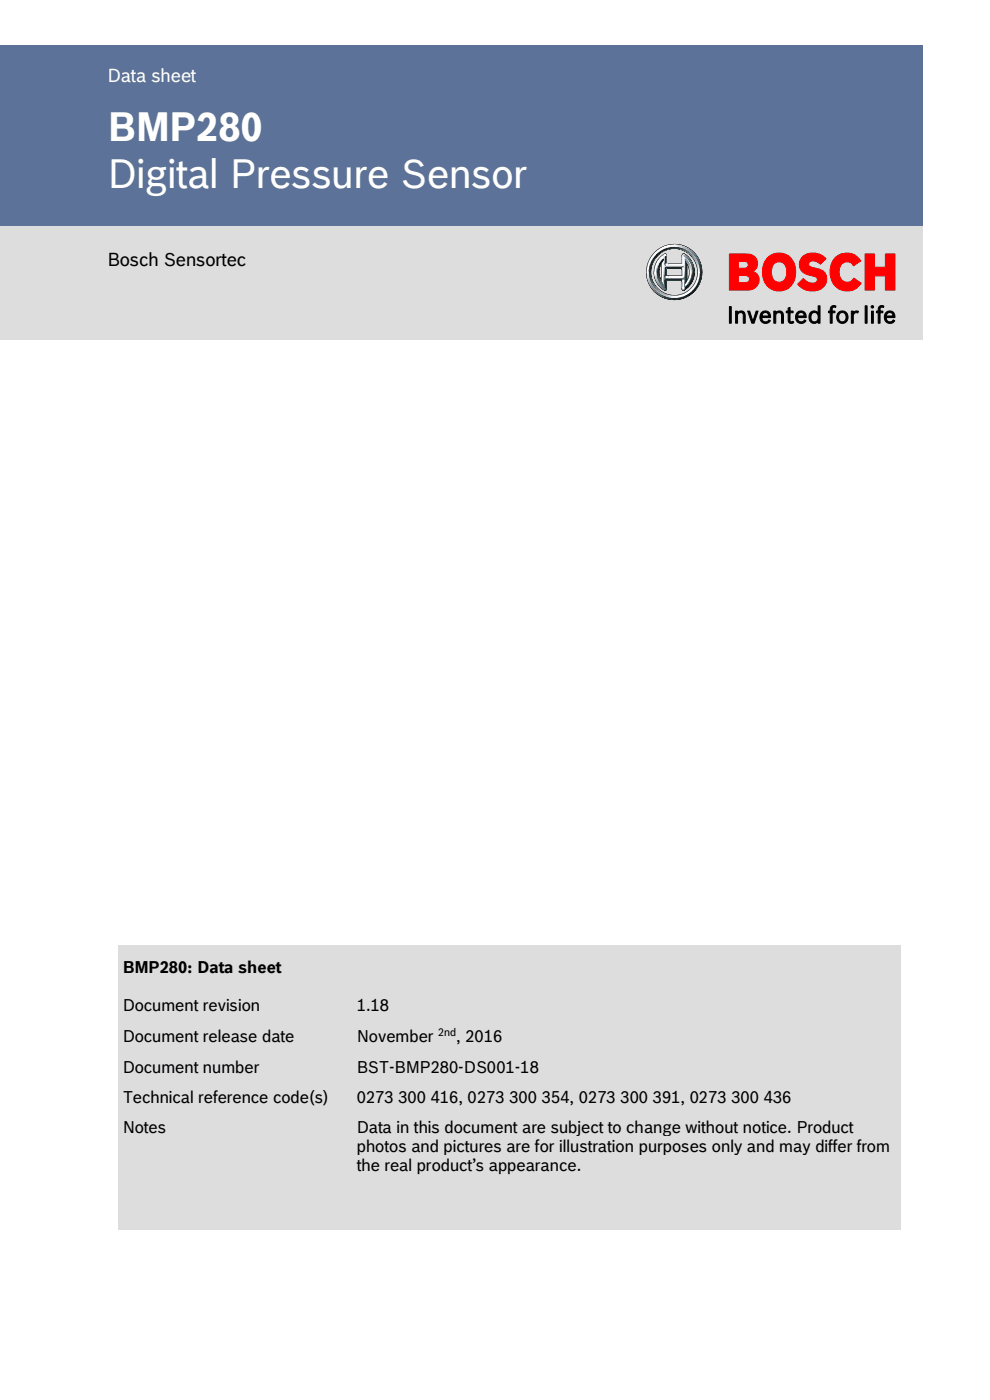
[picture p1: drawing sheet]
<svg xmlns="http://www.w3.org/2000/svg" width="210mm" height="297mm" viewBox="0 0 210 297" stroke-linecap="round" stroke-linejoin="round" font-family="sans-serif">
<defs><g id="words">
<g font-size="8.5" fill="#fff">
<text x="22.8" y="30">BMP280</text>
<text x="22.8" y="39.8">Digital Pressure Sensor</text>
</g>
<text font-size="3.9" fill="#fff" x="22.8" y="17.5">Data sheet</text>
<text font-size="3.9" x="22.8" y="56.4">Bosch Sensortec</text>
<g font-size="3.5">
<text x="26" y="206.5">BMP280: Data sheet</text>
<text x="26" y="214.6">Document revision</text>
<text x="75.7" y="214.6">1.18</text>
<text x="26" y="221.1">Document release date</text>
<text x="75.7" y="221.1">November</text>
<text x="96.7" y="221.1">, 2016</text>
<text x="26" y="227.6">Document number</text>
<text x="75.7" y="227.6">BST-BMP280-DS001-18</text>
<text x="26" y="234.1">Technical reference code(s)</text>
<text x="75.7" y="234.1">0273</text>
<text x="84.5" y="234.1">300</text>
<text x="91.4" y="234.1">416, 0273 300</text>
<text x="114.9" y="234.1">354, 0273 300</text>
<text x="138.5" y="234.1">391, 0273 300 436</text>
<text x="26" y="240.4">Notes</text>
<text x="75.7" y="240.4">Data in this document are subject to change without notice. Product</text>
<text x="75.7" y="244.4">photos and pictures are for illustration purposes only and may differ from</text>
<text x="75.7" y="248.5">the real product’s appearance.</text>
</g>
<text font-size="2.3" x="92.9" y="219.9">2nd</text>
</g></defs>
<g fill="#ddd">
<path d="M25 200.5h166.1v9.6h-166.1z" fill-rule="evenodd"/>
<path d="M26 203.3h164.1v4h-164.1z" fill-rule="evenodd"/>
<path d="M25 200.5h166.1v1h-166.1z" fill-rule="evenodd"/>
<path d="M25 209.1h166.1v1h-166.1z" fill-rule="evenodd"/>
<path d="M25 210.1h49.7v6.5h-49.7z" fill-rule="evenodd"/>
<path d="M26 211.3h47.7v4.1h-47.7z" fill-rule="evenodd"/>
<path d="M74.7 210.1h116.4v6.5h-116.4z" fill-rule="evenodd"/>
<path d="M75.7 211.3h114.4v4.1h-114.4z" fill-rule="evenodd"/>
<path d="M25 210.1h49.7v1h-49.7z" fill-rule="evenodd"/>
<path d="M74.7 210.1h116.4v1h-116.4z" fill-rule="evenodd"/>
<path d="M25 215.6h49.7v1h-49.7z" fill-rule="evenodd"/>
<path d="M74.7 215.6h116.4v1h-116.4z" fill-rule="evenodd"/>
<path d="M25 216.6h49.7v6.5h-49.7z" fill-rule="evenodd"/>
<path d="M26 217.8h47.7v4.1h-47.7z" fill-rule="evenodd"/>
<path d="M74.7 216.6h116.4v6.5h-116.4z" fill-rule="evenodd"/>
<path d="M75.7 217.8h114.4v4.1h-114.4z" fill-rule="evenodd"/>
<path d="M25 216.6h49.7v1h-49.7z" fill-rule="evenodd"/>
<path d="M74.7 216.6h116.4v1h-116.4z" fill-rule="evenodd"/>
<path d="M25 222.1h49.7v1h-49.7z" fill-rule="evenodd"/>
<path d="M74.7 222.1h116.4v1h-116.4z" fill-rule="evenodd"/>
<path d="M25 223.1h49.7v6.5h-49.7z" fill-rule="evenodd"/>
<path d="M26 224.3h47.7v4.1h-47.7z" fill-rule="evenodd"/>
<path d="M74.7 223.1h116.4v6.5h-116.4z" fill-rule="evenodd"/>
<path d="M75.7 224.3h114.4v4.1h-114.4z" fill-rule="evenodd"/>
<path d="M25 223.1h49.7v1h-49.7z" fill-rule="evenodd"/>
<path d="M74.7 223.1h116.4v1h-116.4z" fill-rule="evenodd"/>
<path d="M25 228.6h49.7v1h-49.7z" fill-rule="evenodd"/>
<path d="M74.7 228.6h116.4v1h-116.4z" fill-rule="evenodd"/>
<path d="M25 229.6h49.7v6.5h-49.7z" fill-rule="evenodd"/>
<path d="M26 230.8h47.7v4.1h-47.7z" fill-rule="evenodd"/>
<path d="M74.7 229.6h116.4v6.5h-116.4z" fill-rule="evenodd"/>
<path d="M75.7 230.8h114.4v4.1h-114.4z" fill-rule="evenodd"/>
<path d="M25 229.6h49.7v1h-49.7z" fill-rule="evenodd"/>
<path d="M74.7 229.6h116.4v1h-116.4z" fill-rule="evenodd"/>
<path d="M25 235.1h49.7v1h-49.7z" fill-rule="evenodd"/>
<path d="M74.7 235.1h116.4v1h-116.4z" fill-rule="evenodd"/>
<path d="M25 236.1h49.7v24.8h-49.7z" fill-rule="evenodd"/>
<path d="M26 237.1h47.7v4.1h-47.7z" fill-rule="evenodd"/>
<path d="M74.7 236.1h116.4v24.8h-116.4z" fill-rule="evenodd"/>
<path d="M75.7 237.1h114.4v4.1h-114.4z" fill-rule="evenodd"/>
<path d="M75.7 241.2h114.4v4h-114.4z" fill-rule="evenodd"/>
<path d="M75.7 245.2h114.4v4.1h-114.4z" fill-rule="evenodd"/>
<path d="M25 236.1h49.7v1h-49.7z" fill-rule="evenodd"/>
<path d="M74.7 236.1h116.4v1h-116.4z" fill-rule="evenodd"/>
<path d="M25 259.9h49.7v1h-49.7z" fill-rule="evenodd"/>
<path d="M74.7 259.9h116.4v1h-116.4z" fill-rule="evenodd"/>
</g>
<path d="M0 9.6h195.7v38.4h-195.7z" fill-rule="evenodd" fill="#5d7298"/>
<path d="M0 48h195.7v24h-195.7z" fill-rule="evenodd" fill="#ddd"/>
<g fill="#000" stroke="#000" stroke-width=".21">
<path d="M139.3 54.3l-.1 .2z" fill-rule="evenodd"/>
<path d="M139.4 54.2l-.1 .2z" fill-rule="evenodd"/>
<path d="M139.4 54.2l.2-.1z" fill-rule="evenodd"/>
<path d="M139.4 54.2l.2-.1z" fill-rule="evenodd"/>
<path d="M139.5 54.1l.2-.1z" fill-rule="evenodd"/>
<path d="M139.6 54l.2-.1z" fill-rule="evenodd"/>
<path d="M140 56.2v.2z" fill-rule="evenodd"/>
<path d="M140.1 56v.3z" fill-rule="evenodd"/>
<path d="M140.6 55.3l-.6 .8z" fill-rule="evenodd"/>
<path d="M141.3 56.9v1.6h3.4v-1.6zM141.2 56.9l3.6-.1 .1 1.9h-3.6zM140.4 55.8a3.4 3.4 0 0 0 0 3.9zM145.7 55.7v4.1a3.7 3.7 0 0 0 0-4.1zM140.6 55.3v4.9a3.7 3.7 0 0 1 0-4.9zM145.6 55.3a3.7 3.7 0 0 1 0 4.9zM140.2 54.8a4.1 4.1 0 0 0 1 6.6l.1-2h3.6l.1 2a4.1 4.1 0 0 0 0-7.3l-.2 2h-3.5l-.1-2h-.2zM140 54.7l.9-.8a.31 .31 0 0 1 .4 .1 .31 .31 0 0 1 0 .4v1.5h3.4v-1.7l.2-.3a2.74 2.74 0 0 1 2 2.2 4.2 4.2 0 0 1-1.9 5.4l-.3-.2v-1.8h-3.4v1.8l-.1 .2a4.2 4.2 0 0 1-1.2-6.8zM138 57.7a5 5 0 0 0 10 0 5 5 0 0 0-10 0zM137.9 57.8a5.1 5.1 0 0 1 10.3 0 5.1 5.1 0 0 1-10.3 0zM137.4 57.8a5.7 5.7 0 0 0 11.4 0 5.7 5.7 0 0 0-11.4 0zM137.2 57.7a5.9 5.9 0 0 1 11.7 0 5.9 5.9 0 0 1-11.7 0z" fill-rule="evenodd"/>
<path d="M145.6 55.3l.1 .4-.1 4.5z" fill-rule="evenodd"/>
<path d="M145.1 61.4h.2z" fill-rule="evenodd"/>
<path d="M145.2 61.4l.8-.5z" fill-rule="evenodd"/>
<path d="M146 60.7l-.1 .2z" fill-rule="evenodd"/>
<path d="M146.1 60.6l-.1 .2z" fill-rule="evenodd"/>
<path d="M146.2 60.5l-.1 .2z" fill-rule="evenodd"/>
<path d="M146.8 62.1l.1-.1z" fill-rule="evenodd"/>
<path d="M147.1 61.9l-.1 .2z" fill-rule="evenodd"/>
<path d="M147 61.9l.2-.1z" fill-rule="evenodd"/>
<path d="M147 61.9l.2-.1z" fill-rule="evenodd"/>
<path d="M147.2 61.8l.1-.1z" fill-rule="evenodd"/>
<path d="M147.4 61.5l-.1 .2z" fill-rule="evenodd"/>
<path d="M154.7 65.1h.4v3.5h-.4z" fill-rule="evenodd"/>
<path d="M156 66h.5v.4a.88 .88 0 0 1 1-.4 .88 .88 0 0 1 .6 1v1.6h-.4v-1.6a.61 .61 0 0 0-.7-.7 .61 .61 0 0 0-.5 .7v1.6h-.5z" fill-rule="evenodd"/>
<path d="M158.6 66h.4l.7 2.2 .7-2.2h.4l-.8 2.6h-.5z" fill-rule="evenodd"/>
<path d="M161.8 66.6l-.2 .4h1.5a.69 .69 0 0 0-.5-.7 .69 .69 0 0 0-.8 .3zM161.5 66.3a1.14 1.14 0 0 1 1.4-.2 1.14 1.14 0 0 1 .6 1.3h-1.9a.78 .78 0 0 0 .6 .9 .78 .78 0 0 0 .9-.4l.3 .1a1.27 1.27 0 0 1-1.7 .4 1.27 1.27 0 0 1-.4-1.8z" fill-rule="evenodd"/>
<path d="M164.2 66h.4v.4a.88 .88 0 0 1 1-.4 .88 .88 0 0 1 .6 1v1.6h-.4v-1.6a.61 .61 0 0 0-.6-.7 .61 .61 0 0 0-.6 .7v1.6h-.4z" fill-rule="evenodd"/>
<path d="M167.2 65.3l.4-.1v.8h.6v.4h-.6v1.5l.2 .4 .4-.1 .2 .2a.73 .73 0 0 1-1.2-.4v-1.6h-.4v-.4h.4z" fill-rule="evenodd"/>
<path d="M169.4 66.6l-.2 .4h1.4a.69 .69 0 0 0-.4-.7 .69 .69 0 0 0-.8 .3zM169.1 66.3a1.14 1.14 0 0 1 1.4-.2 1.14 1.14 0 0 1 .5 1.3h-1.8a.79 .79 0 0 0 .5 .9 .79 .79 0 0 0 1-.4l.3 .1a1.26 1.26 0 0 1-1.8 .4 1.26 1.26 0 0 1-.3-1.8z" fill-rule="evenodd"/>
<path d="M172.2 66.6a.99 .99 0 0 0-.2 1.1 .99 .99 0 0 0 1 .6 1.01 1.01 0 0 0 .6-1.2 1.01 1.01 0 0 0-1-.8zM172 66.2l.4-.2h.6l.6 .4v-1.5h.4v3.7h-.4v-.4a1.09 1.09 0 0 1-1.4 .3 1.09 1.09 0 0 1-.6-1.2l.1-.6z" fill-rule="evenodd"/>
<path d="M176.4 65l.5-.2 .5 .2-.2 .3-.5-.1-.1 .2-.1 .6h.6v.4h-.6v2.2h-.4v-2.2h-.3v-.4h.3l.1-.6z" fill-rule="evenodd"/>
<path d="M178.3 66.4a.98 .98 0 0 0-.4 1.3 .98 .98 0 0 0 1.2 .5 .98 .98 0 0 0 .4-1.3 .98 .98 0 0 0-1.2-.5zM177.8 66.3a1.26 1.26 0 0 1 1.8 .2 1.26 1.26 0 0 1-.2 1.8 1.26 1.26 0 0 1-1.8-.3 1.52 1.52 0 0 1 .2-1.7z" fill-rule="evenodd"/>
<path d="M180.6 66h.4v.4l.5-.4h.4l.2 .1-.1 .3a.65 .65 0 0 0-.8 .1 .65 .65 0 0 0-.2 .7v1.4h-.4z" fill-rule="evenodd"/>
<path d="M183.5 64.9h.4v3.7h-.4z" fill-rule="evenodd"/>
<path d="M184.9 66h.4v2.6h-.4zM184.8 65.1a.27 .27 0 0 1 .5 0 .27 .27 0 0 1-.5 0z" fill-rule="evenodd"/>
<path d="M186.6 65l.4-.2 .5 .2-.1 .3-.5-.1-.2 .2v.6h.6v.4h-.6v2.2h-.4v-2.2h-.4v-.4h.4v-.6z" fill-rule="evenodd"/>
<path d="M188.3 66.4l-.3 .6h1.4l-.2-.6-.4-.1zM187.9 66.3a1.14 1.14 0 0 1 1.4-.2 1.14 1.14 0 0 1 .6 1.3h-1.9a.79 .79 0 0 0 .5 .9 .79 .79 0 0 0 1-.4l.3 .1a1.26 1.26 0 0 1-1.8 .4 1.26 1.26 0 0 1-.3-1.8z" fill-rule="evenodd"/>
</g>
<g fill="#fff" stroke="#fff" stroke-width=".21">
<path d="M156.6 58.4v1.6h1.4a.83 .83 0 0 0 1.1-.8 .83 .83 0 0 0-1.1-.8zM156.6 55.5v1.4l1.4 .1a.77 .77 0 0 0 .8-.8 .77 .77 0 0 0-.8-.8zM154.8 53.9h2.4a3.5 3.5 0 0 1 3.2 1 1.87 1.87 0 0 1-.8 2.7 1.95 1.95 0 0 1 1.4 2 1.95 1.95 0 0 1-1.6 1.8l-.7 .1h-3.9z" fill-rule="evenodd"/>
<path d="M164.3 55.8a2.81 2.81 0 0 0 .3 4 1.78 1.78 0 0 0 2.4-2.1 1.75 1.75 0 0 0-.7-1.9 1.75 1.75 0 0 0-2 0zM162.9 54.7a3.5 3.5 0 0 1 4-.6 3.5 3.5 0 0 1 1.8 3.6 3.5 3.5 0 0 1-3.4 4 3.5 3.5 0 0 1-3.5-4l.3-1.7z" fill-rule="evenodd"/>
<path d="M170.3 54.5a3.6 3.6 0 0 1 4.8 .4l-1.1 1.1a1.67 1.67 0 0 0-2.4-.3 .96 .96 0 0 0 1.1 1.2h.2a2.3 2.3 0 0 1 2.1 3.5 3.7 3.7 0 0 1-5.7-.1l1.1-1.1a1.84 1.84 0 0 0 3 .4l.1-.3a1.54 1.54 0 0 0-1.7-.9 2.27 2.27 0 0 1-2-1.4 2.27 2.27 0 0 1 .5-2.5z" fill-rule="evenodd"/>
<path d="M177.1 54.8a3.3 3.3 0 0 1 5.4 .6l-1.4 .9a1.71 1.71 0 0 0-1.9-.8 1.71 1.71 0 0 0-1.2 1.7 2.03 2.03 0 0 0 2.1 2.7l.7-.3 .3-.5 1.4 .9a3.4 3.4 0 0 1-3.8 1.6 3.4 3.4 0 0 1-2.5-3.3 4.4 4.4 0 0 1 .9-3.5z" fill-rule="evenodd"/>
<path d="M183.6 53.9h1.9v2.9h2.4v-2.9h1.9v7.6h-1.9v-3h-2.4v3h-1.9z" fill-rule="evenodd"/>
<path d="M141.2 56.8v1.8h3.6v-1.8zM140.4 55.5a3.6 3.6 0 0 0 0 4.4zM145.6 55.4v4.6a3.8 3.8 0 0 0 0-4.6zM140.1 54.7l1.1-.7v2h3.6v-1.8l.2-.2a4.2 4.2 0 0 1-.1 7.4l-.1-.1v-1.9h-3.6v2a4.2 4.2 0 0 1-1.1-6.7zM137.9 57.7a5.1 5.1 0 0 0 10.2 0 5.1 5.1 0 0 0-10.2 0zM137.2 57.7a5.8 5.8 0 0 1 11.6 0 5.8 5.8 0 0 1-11.6 0z" fill-rule="evenodd"/>
<path d="M154.8 65.1h.3v3.4h-.3z" fill-rule="evenodd"/>
<path d="M156.1 66.1h.3v.4a.85 .85 0 0 1 1.1-.4 .85 .85 0 0 1 .5 .9v1.5h-.3v-1.5a.71 .71 0 0 0-.9-.7 .71 .71 0 0 0-.4 1.1v1.1h-.3z" fill-rule="evenodd"/>
<path d="M158.7 66.1h.3l.7 2.1 .7-2.1h.3l-.8 2.4h-.4z" fill-rule="evenodd"/>
<path d="M161.9 66.4l-.3 .7h1.5a.71 .71 0 0 0-.4-.8 .71 .71 0 0 0-.8 .1zM161.6 66.4a1.08 1.08 0 0 1 1.3-.3 1.08 1.08 0 0 1 .5 1.2h-1.8a.83 .83 0 0 0 .5 1 .83 .83 0 0 0 1.1-.4l.1 .1a.77 .77 0 0 1-1.2 .5 1.36 1.36 0 0 1-.5-2.1z" fill-rule="evenodd"/>
<path d="M164.2 66.1h.3l.1 .4a.86 .86 0 0 1 1-.4 .86 .86 0 0 1 .6 .9v1.5h-.4v-1.5a.67 .67 0 0 0-.6-.7 .67 .67 0 0 0-.7 .7v1.5h-.3z" fill-rule="evenodd"/>
<path d="M167.2 65.4l.3-.1 .1 .8h.6v.2l-.7 .1v1.5a.47 .47 0 0 0 .7 .4h.1a.57 .57 0 0 1-.7 .3 .57 .57 0 0 1-.4-.6v-1.7h-.4v-.2l.4-.1z" fill-rule="evenodd"/>
<path d="M169.5 66.4l-.3 .7h1.4a.71 .71 0 0 0-.3-.8 .71 .71 0 0 0-.8 .1zM169.1 66.4a1.09 1.09 0 0 1 1.3-.3 1.09 1.09 0 0 1 .6 1.2h-1.8a.83 .83 0 0 0 .5 1 .83 .83 0 0 0 1-.4l.1 .1a.78 .78 0 0 1-1.2 .5 1.36 1.36 0 0 1-.5-2.1z" fill-rule="evenodd"/>
<path d="M172.2 66.5a1.13 1.13 0 0 0 .6 1.8 1.03 1.03 0 0 0 .8-1.1 1.03 1.03 0 0 0-1.1-.9zM171.9 66.4a1.15 1.15 0 0 1 1.7 .1v-1.6h.3v3.6h-.3v-.4a1.05 1.05 0 0 1-1.3 .4 1.05 1.05 0 0 1-.6-1.2z" fill-rule="evenodd"/>
<path d="M176.4 65l.5-.1 .4 .1-.1 .2-.5-.1a.73 .73 0 0 0-.2 .9l.6 .1v.2h-.6v2.2h-.3v-2.2h-.4v-.2l.4-.1v-.6z" fill-rule="evenodd"/>
<path d="M178.1 66.5a1.02 1.02 0 0 0-.2 1.3 1.02 1.02 0 0 0 1.2 .4 1 1 0 0 0 .4-1.4 1 1 0 0 0-1.4-.3zM177.5 67.3a1.23 1.23 0 0 1 2.4 0 1.23 1.23 0 0 1-2.4 0z" fill-rule="evenodd"/>
<path d="M180.7 66.1h.3v.4a.75 .75 0 0 1 1.1-.4l-.2 .2a.71 .71 0 0 0-.7 .2 .71 .71 0 0 0-.2 .7v1.3h-.3z" fill-rule="evenodd"/>
<path d="M183.6 64.9h.3v3.6h-.3z" fill-rule="evenodd"/>
<path d="M184.9 66.1h.3v2.4h-.3zM184.8 65.1a.25 .25 0 0 1 .5 0 .25 .25 0 0 1-.5 0z" fill-rule="evenodd"/>
<path d="M186.5 65.2l.3-.3 .6 .1v.2l-.5-.1-.2 .3v.6l.5 .1v.2l-.6 .1v2.1h-.3v-2.2h-.3v-.2l.3-.1z" fill-rule="evenodd"/>
<path d="M188.3 66.4l-.3 .7h1.5a.71 .71 0 0 0-.4-.8 .71 .71 0 0 0-.8 .1zM188 66.4a1.08 1.08 0 0 1 1.3-.3 1.08 1.08 0 0 1 .5 1.2h-1.8a.87 .87 0 0 0 .5 1 .87 .87 0 0 0 1.1-.3h.1a.78 .78 0 0 1-1.2 .5 1.35 1.35 0 0 1-.5-2.1z" fill-rule="evenodd"/>
<path d="M139.3 53.5a5.7 5.7 0 0 1 3.8-1.5v.1a5.6 5.6 0 0 0-5.6 5.7h-.2a5.6 5.6 0 0 1 2-4.3z" fill-rule="evenodd"/>
<path d="M143 52h.2v.2h-.2z" fill-rule="evenodd"/>
<path d="M137.3 57.7h.2v.2h-.2z" fill-rule="evenodd"/>
<path d="M143 62.9h.2v.1h-.2z" fill-rule="evenodd"/>
<path d="M143.1 62.9a5.1 5.1 0 0 0 5.1-5.1h.1a5.3 5.3 0 0 1-5.2 5.2z" fill-rule="evenodd"/>
<path d="M148.2 57.7h.1v.2h-.1z" fill-rule="evenodd"/>
<path d="M140.8 55v5.5l-.2-.4-.1-.6 .1-4.1z" fill-rule="evenodd"/>
<path d="M146.5 57.8h.1a3.8 3.8 0 0 1-1.2 2.7l.4-.6a3.4 3.4 0 0 0 .7-2.1z" fill-rule="evenodd"/>
<path d="M146.5 57.7h.1v.2h-.1z" fill-rule="evenodd"/>
<path d="M141.5 58.7h3.3l.1-1.7h.1v1.6a.47 .47 0 0 1-.7 .2h-2.8z" fill-rule="evenodd"/>
<path d="M144.9 56.9h.1v.2h-.1z" fill-rule="evenodd"/>
<path d="M141.5 58.7h.2l-.1 .1h-.2z" fill-rule="evenodd"/>
<path d="M140.1 54.8l.9-.7 .2 .1a3.8 3.8 0 0 0-2.1 3.6h-.2a4.3 4.3 0 0 1 1.2-3z" fill-rule="evenodd"/>
<path d="M141.4 56.1h3.4l.1-1.9 .1-.1 .3 .1v.1l-.3-.1-.1 2h-3.5z" fill-rule="evenodd"/>
<path d="M138.9 57.7h.2v.2h-.1z" fill-rule="evenodd"/>
<path d="M141.5 56.1h.2v.1h-.3z" fill-rule="evenodd"/>
<path d="M145.1 54.1l.1 .2z" fill-rule="evenodd"/>
<path d="M144.9 60.9h.1v.2h-.1z" fill-rule="evenodd"/>
<path d="M140.9 54.2l.3-.1-.3 .2z" fill-rule="evenodd"/>
<path d="M144.9 59.7h.1v1.4h-.1z" fill-rule="evenodd"/>
<path d="M144.9 59.6l.1-.1v.2l-.1 .1z" fill-rule="evenodd"/>
</g>
<g fill="#585858" stroke="#585858" stroke-width=".21">
<path d="M139.2 53.3l.5-.4a5.9 5.9 0 0 1 3.4-1v.1a5.7 5.7 0 0 0-5.8 5.8h-.1a5.9 5.9 0 0 1 2-4.5z" fill-rule="evenodd"/>
<path d="M143 51.9h.2v.1h-.2z" fill-rule="evenodd"/>
<path d="M137.2 57.7h.1l.1 .2h-.2z" fill-rule="evenodd"/>
<path d="M143 62.7h.2v.2h-.2z" fill-rule="evenodd"/>
<path d="M148 57.8h.2a5.1 5.1 0 0 1-5.1 5.1v-.2a5 5 0 0 0 4.9-4.9z" fill-rule="evenodd"/>
<path d="M148 57.7h.2v.2h-.2z" fill-rule="evenodd"/>
<path d="M140.6 55.3v4.9l-.2-.5v-4z" fill-rule="evenodd"/>
<path d="M146.3 57.7l.2 .1a3.6 3.6 0 0 1-.9 2.4l.6-1.5z" fill-rule="evenodd"/>
<path d="M146.3 57.7h.2v.2h-.2z" fill-rule="evenodd"/>
<path d="M141.5 58.5h3.2v-1.4h.2l-.1 1.6h-3.3z" fill-rule="evenodd"/>
<path d="M141.5 58.5h.2v.2h-.2z" fill-rule="evenodd"/>
<path d="M144.7 57h.2v.2h-.2z" fill-rule="evenodd"/>
<path d="M140 54.7l.9-.8h.3v.2a3.4 3.4 0 0 0-2.2 2.9v.8h-.2l.3-1.7z" fill-rule="evenodd"/>
<path d="M141.5 55.9h3.2v-1.6h.2l-.1 1.8h-3.3z" fill-rule="evenodd"/>
<path d="M144.7 59.7h.2v1.5h-.2z" fill-rule="evenodd"/>
<path d="M144.7 61.1h.2v.2h-.2z" fill-rule="evenodd"/>
<path d="M138.8 57.7h.2v.2h-.2z" fill-rule="evenodd"/>
<path d="M141.1 53.9l.2 .2-.1 .1-.2-.1z" fill-rule="evenodd"/>
<path d="M144.7 54.2h.2v.2h-.2z" fill-rule="evenodd"/>
<path d="M141.5 55.9h.2v.2h-.2z" fill-rule="evenodd"/>
<path d="M144.7 59.6h.2v.2h-.2z" fill-rule="evenodd"/>
</g>
<g fill="#4b4b4b" stroke="#4b4b4b" stroke-width=".21">
<path d="M137.6 59.8h.1l.1 .2h-.2z" fill-rule="evenodd"/>
<path d="M145.2 52.3l.2 .1-.1 .1-.1-.1z" fill-rule="evenodd"/>
<path d="M145.3 52.3l.2 .1-.1 .2-.2-.1z" fill-rule="evenodd"/>
<path d="M145.3 52.3l.2 .1-.1 .2-.2-.1z" fill-rule="evenodd"/>
<path d="M137.5 59.7h.2l.1 .2-.2 .1z" fill-rule="evenodd"/>
<path d="M137.6 59.8h.1l.1 .2h-.2z" fill-rule="evenodd"/>
<path d="M141.1 62.3l.2 .1-.1 .1h-.2z" fill-rule="evenodd"/>
<path d="M141.1 62.3l.2 .1-.1 .1h-.2z" fill-rule="evenodd"/>
<path d="M147.6 55.8l.2-.1 .1 .2-.2 .1z" fill-rule="evenodd"/>
<path d="M147.6 55.8l.2-.1 .1 .2-.2 .1z" fill-rule="evenodd"/>
<path d="M139.1 59.3l.1-.1 .1 .2-.2 .1z" fill-rule="evenodd"/>
<path d="M139.1 59.3l.1-.1 .1 .2-.2 .1z" fill-rule="evenodd"/>
<path d="M139 59.2l.2-.1v.2l-.1 .1z" fill-rule="evenodd"/>
<path d="M141.2 53.9v.4z" fill-rule="evenodd"/>
<path d="M145 53.9h.2v.2h-.2z" fill-rule="evenodd"/>
</g>
<g fill="#494949" stroke="#494949" stroke-width=".21">
<path d="M137.6 59.9h.1l.1 .2h-.1z" fill-rule="evenodd"/>
<path d="M145.4 52.4l.2 .1-.1 .1-.2-.1z" fill-rule="evenodd"/>
<path d="M141.5 58.5h.2l-.1 .2h-.2z" fill-rule="evenodd"/>
<path d="M139.1 59.3h.1l.1 .2h-.1z" fill-rule="evenodd"/>
<path d="M145.1 53.9l.2 .1-.1 .1h-.2z" fill-rule="evenodd"/>
<path d="M141.5 55.9h.2l-.1 .2h-.2z" fill-rule="evenodd"/>
<path d="M144.7 59.6l.2-.1v.3h-.2z" fill-rule="evenodd"/>
</g>
<g fill="#484848" stroke="#484848" stroke-width=".21">
<path d="M137.6 60h.2l.1 .2h-.2z" fill-rule="evenodd"/>
<path d="M140.9 62.2l.2 .1v.2l-.2-.1z" fill-rule="evenodd"/>
<path d="M147.6 55.6h.1l.1 .1-.2 .1z" fill-rule="evenodd"/>
<path d="M146.2 56.8h.1l.1 .1-.2 .1z" fill-rule="evenodd"/>
<path d="M139.1 59.4h.2v.1l-.1 .1z" fill-rule="evenodd"/>
<path d="M141.2 53.9v.4z" fill-rule="evenodd"/>
<path d="M145.1 53.9l.2 .1-.1 .2-.2-.1z" fill-rule="evenodd"/>
</g>
<g fill="#474747" stroke="#474747" stroke-width=".21">
<path d="M137.7 60.1h.1l.1 .2h-.1z" fill-rule="evenodd"/>
<path d="M145.5 52.4l.2 .1-.1 .1h-.2z" fill-rule="evenodd"/>
<path d="M141.5 58.5h.2l-.1 .2h-.2z" fill-rule="evenodd"/>
<path d="M144.7 56.9h.2v.2h-.2z" fill-rule="evenodd"/>
<path d="M144.7 61.2h.2v.2h-.1z" fill-rule="evenodd"/>
<path d="M139.2 59.5l.1-.1 .1 .2-.2 .1z" fill-rule="evenodd"/>
<path d="M145.1 53.9l.2 .1-.1 .2-.1-.1z" fill-rule="evenodd"/>
<path d="M145.2 53.9l.1 .1-.1 .2-.1-.1z" fill-rule="evenodd"/>
<path d="M141.5 55.9h.2l-.1 .2h-.2z" fill-rule="evenodd"/>
</g>
<g fill="#464646" stroke="#464646" stroke-width=".21">
<path d="M137.7 60.2l.2-.1 .1 .2-.2 .1z" fill-rule="evenodd"/>
<path d="M145.6 52.5h.2l-.1 .2-.2-.1z" fill-rule="evenodd"/>
<path d="M140.8 62.2l.1 .1v.1l-.2-.1z" fill-rule="evenodd"/>
<path d="M147.5 55.5l.1-.1 .1 .2-.1 .1z" fill-rule="evenodd"/>
<path d="M139.2 59.6l.1-.1 .1 .2-.1 .1z" fill-rule="evenodd"/>
<path d="M145.2 53.9l.2 .2-.1 .1-.2-.1z" fill-rule="evenodd"/>
</g>
<g fill="#454545" stroke="#454545" stroke-width=".21">
<path d="M137.8 60.3h.1l.1 .1-.1 .1z" fill-rule="evenodd"/>
<path d="M146.1 56.7l.2-.1 .1 .2-.2 .1z" fill-rule="evenodd"/>
<path d="M139.2 59.7l.2-.1 .1 .2h-.2z" fill-rule="evenodd"/>
<path d="M141.2 53.9v.5z" fill-rule="evenodd"/>
<path d="M145.2 53.9l.2 .2-.1 .1-.2-.1z" fill-rule="evenodd"/>
<path d="M144.7 59.6l.2-.1v.2l-.2 .1z" fill-rule="evenodd"/>
</g>
<g fill="#434343" stroke="#434343" stroke-width=".21">
<path d="M137.8 60.4h.2l.1 .1-.2 .1z" fill-rule="evenodd"/>
<path d="M140.6 62.1l.2 .1-.1 .1-.2-.1z" fill-rule="evenodd"/>
<path d="M147.4 55.3l.1-.1 .1 .2-.1 .1z" fill-rule="evenodd"/>
<path d="M144.7 56.9h.2v.2h-.2z" fill-rule="evenodd"/>
<path d="M139.3 59.7h.1l.1 .1-.1 .1z" fill-rule="evenodd"/>
<path d="M141.2 53.9v.5z" fill-rule="evenodd"/>
<path d="M145.3 54l.1 .1v.2l-.2-.2z" fill-rule="evenodd"/>
</g>
<g fill="#424242" stroke="#424242" stroke-width=".21">
<path d="M137.9 60.5h.1l.1 .1-.1 .1z" fill-rule="evenodd"/>
<path d="M145.9 52.6l.1 .1v.1l-.2-.1z" fill-rule="evenodd"/>
<path d="M146.1 56.5h.1l.1 .2h-.1z" fill-rule="evenodd"/>
<path d="M141.4 58.5h.2v.2h-.2z" fill-rule="evenodd"/>
<path d="M139.3 59.8l.1-.1 .1 .2-.1 .1z" fill-rule="evenodd"/>
<path d="M145.3 54l.2 .1-.1 .2-.2-.2z" fill-rule="evenodd"/>
<path d="M141.4 55.9h.2v.2h-.2z" fill-rule="evenodd"/>
</g>
<g fill="#414141" stroke="#414141" stroke-width=".21">
<path d="M137.9 60.6l.2-.1 .1 .2-.2 .1z" fill-rule="evenodd"/>
<path d="M146 52.6l.1 .2v.1l-.2-.1z" fill-rule="evenodd"/>
<path d="M140.4 62l.2 .1-.1 .1-.1-.1z" fill-rule="evenodd"/>
<path d="M147.3 55.2l.1-.1 .2 .1-.2 .1z" fill-rule="evenodd"/>
<path d="M144.7 61.3l.2-.1v.2l-.1 .1z" fill-rule="evenodd"/>
<path d="M139.3 59.9l.2-.1 .1 .2-.1 .1z" fill-rule="evenodd"/>
<path d="M145.3 54l.2 .1-.1 .2-.2-.1z" fill-rule="evenodd"/>
<path d="M145.3 54l.2 .2-.1 .1-.2-.1z" fill-rule="evenodd"/>
<path d="M145.3 54l.2 .2-.1 .1-.2-.1z" fill-rule="evenodd"/>
<path d="M144.7 59.5h.2v.2h-.2z" fill-rule="evenodd"/>
</g>
<g fill="#404040" stroke="#404040" stroke-width=".21">
<path d="M138 60.7l.1-.1 .1 .2-.1 .1z" fill-rule="evenodd"/>
<path d="M144.7 56.9h.2v.2h-.2z" fill-rule="evenodd"/>
<path d="M139.4 60l.1-.1 .1 .2h-.1z" fill-rule="evenodd"/>
<path d="M141.2 54v.3z" fill-rule="evenodd"/>
</g>
<g fill="#3e3e3e" stroke="#3e3e3e" stroke-width=".21">
<path d="M138 60.8l.2-.1 .1 .2-.2 .1z" fill-rule="evenodd"/>
<path d="M140.3 61.9l.2 .1-.1 .1-.2-.1z" fill-rule="evenodd"/>
<path d="M147.2 55l.1-.1 .2 .2-.2 .1z" fill-rule="evenodd"/>
<path d="M144.7 61.3l.2-.1 .1 .2-.2 .1z" fill-rule="evenodd"/>
<path d="M139.4 60l.2-.1 .1 .2-.1 .1z" fill-rule="evenodd"/>
<path d="M145.5 54.1l.1 .1-.1 .2-.1-.1z" fill-rule="evenodd"/>
<path d="M144.7 59.5h.2v.2h-.2z" fill-rule="evenodd"/>
</g>
<g fill="#3d3d3d" stroke="#3d3d3d" stroke-width=".21">
<path d="M138.1 60.9l.1-.1 .1 .2-.1 .1z" fill-rule="evenodd"/>
<path d="M146.2 52.8l.2 .1-.1 .1-.2-.1z" fill-rule="evenodd"/>
<path d="M138.1 60.9l.1-.1 .1 .2-.1 .1z" fill-rule="evenodd"/>
<path d="M146 56.3l.1-.1 .1 .2-.1 .1z" fill-rule="evenodd"/>
<path d="M141.4 58.5h.2v.2h-.2z" fill-rule="evenodd"/>
<path d="M139.5 60.1l.1-.1 .1 .2-.1 .1z" fill-rule="evenodd"/>
<path d="M139.5 60.1l.1-.1 .1 .2-.1 .1z" fill-rule="evenodd"/>
<path d="M141.2 54v.4z" fill-rule="evenodd"/>
<path d="M141.4 55.9h.2v.2h-.2z" fill-rule="evenodd"/>
</g>
<g fill="#0a0a0a" stroke="#0a0a0a" stroke-width=".21">
<path d="M141.1 63.1l.2 .2z" fill-rule="evenodd"/>
<path d="M141.3 63.2l.1 .1z" fill-rule="evenodd"/>
<path d="M148.8 57.1v.2z" fill-rule="evenodd"/>
<path d="M141.1 63.1l.2 .2z" fill-rule="evenodd"/>
<path d="M144.8 52.9l.2 .2z" fill-rule="evenodd"/>
<path d="M145 53l.2 .2z" fill-rule="evenodd"/>
<path d="M138.3 59.6l.1 .1z" fill-rule="evenodd"/>
<path d="M138.2 59.4l.2 .2z" fill-rule="evenodd"/>
<path d="M138.3 59.6l.1 .1z" fill-rule="evenodd"/>
<path d="M145 53l.2 .2z" fill-rule="evenodd"/>
<path d="M139.9 58.9l.1 .2z" fill-rule="evenodd"/>
<path d="M139.9 58.9l.1 .2z" fill-rule="evenodd"/>
<path d="M139.8 58.8l.2 .2z" fill-rule="evenodd"/>
<path d="M140.8 61.3l.3 .2 .1-.3 .1 .2-.3 .1z" fill-rule="evenodd"/>
<path d="M140.8 61.3l.3 .2 .1-.2v.2h-.2z" fill-rule="evenodd"/>
<path d="M140.8 61.3l.4 .2h-.3z" fill-rule="evenodd"/>
<path d="M141.2 54.2l.1 .3z" fill-rule="evenodd"/>
</g>
<g fill="#090909" stroke="#090909" stroke-width=".21">
<path d="M141.4 63.2l.2 .2z" fill-rule="evenodd"/>
<path d="M141.6 63.3l.2 .1z" fill-rule="evenodd"/>
<path d="M144.5 52.8l.2 .2z" fill-rule="evenodd"/>
<path d="M144.7 52.9l.1 .1z" fill-rule="evenodd"/>
<path d="M138.1 59.1l.1 .1z" fill-rule="evenodd"/>
<path d="M138.2 59.3l.1 .1z" fill-rule="evenodd"/>
<path d="M139.8 58.7l.2 .2z" fill-rule="evenodd"/>
<path d="M139.8 58.6l.1 .2z" fill-rule="evenodd"/>
<path d="M145 61.5l.2-.1z" fill-rule="evenodd"/>
<path d="M140.8 61.3l.3 .2 .1-.3 .1 .2a.28 .28 0 0 1-.3 .1 .28 .28 0 0 1-.2-.2z" fill-rule="evenodd"/>
<path d="M140.8 61.3l.3 .2 .1-.3 .1 .2a.26 .26 0 0 1-.3 .1 .26 .26 0 0 1-.2-.2z" fill-rule="evenodd"/>
<path d="M140.8 61.3l.3 .2 .1-.3 .1 .2a.26 .26 0 0 1-.3 .1 .26 .26 0 0 1-.2-.2z" fill-rule="evenodd"/>
<path d="M147.2 57.3v.2z" fill-rule="evenodd"/>
<path d="M144.7 59.4h.2l-.1 .4z" fill-rule="evenodd"/>
</g>
<g fill="#080808" stroke="#080808" stroke-width=".21">
<path d="M141.8 63.3l.1 .1z" fill-rule="evenodd"/>
<path d="M141.9 63.4l.2 .1z" fill-rule="evenodd"/>
<path d="M148.8 57.3l.1 .2z" fill-rule="evenodd"/>
<path d="M144.1 52.7l.2 .2z" fill-rule="evenodd"/>
<path d="M144.3 52.8l.2 .1z" fill-rule="evenodd"/>
<path d="M138 58.7l.1 .2z" fill-rule="evenodd"/>
<path d="M138.1 58.9l.1 .2z" fill-rule="evenodd"/>
<path d="M139.7 58.5l.2 .2z" fill-rule="evenodd"/>
<path d="M139.7 58.4l.1 .2z" fill-rule="evenodd"/>
<path d="M140.9 61.3l.2 .2 .2-.3-.1 .3z" fill-rule="evenodd"/>
<path d="M140.8 61.4l.3 .1 .2-.3-.1 .3z" fill-rule="evenodd"/>
<path d="M140.8 61.3l.3 .2 .1-.3 .1 .1-.1 .2z" fill-rule="evenodd"/>
<path d="M140.8 61.3l.3 .2 .1-.3 .1 .2a.3 .3 0 0 1-.5-.1z" fill-rule="evenodd"/>
<path d="M141.2 54.3v.2z" fill-rule="evenodd"/>
<path d="M147.2 57.4v.3z" fill-rule="evenodd"/>
</g>
<g fill="#070707" stroke="#070707" stroke-width=".21">
<path d="M142.1 63.4l.2 .1z" fill-rule="evenodd"/>
<path d="M142.3 63.4l.2 .1z" fill-rule="evenodd"/>
<path d="M142.4 63.4l.2 .1z" fill-rule="evenodd"/>
<path d="M148.8 57.5v.2z" fill-rule="evenodd"/>
<path d="M143.6 52.7h.2z" fill-rule="evenodd"/>
<path d="M143.7 52.7l.3 .1z" fill-rule="evenodd"/>
<path d="M143.9 52.7l.2 .1z" fill-rule="evenodd"/>
<path d="M138 58.2v.2z" fill-rule="evenodd"/>
<path d="M138 58.4l.1 .2z" fill-rule="evenodd"/>
<path d="M138 58.6l.1 .2z" fill-rule="evenodd"/>
<path d="M139.7 58.3l.1 .2z" fill-rule="evenodd"/>
<path d="M139.7 58.1l.1 .2z" fill-rule="evenodd"/>
<path d="M139.7 58l.1 .2z" fill-rule="evenodd"/>
<path d="M140.9 61.3l.3 .1 .1-.3-.1 .4z" fill-rule="evenodd"/>
<path d="M140.9 61.3l.3 .1 .1-.3-.1 .4z" fill-rule="evenodd"/>
<path d="M140.9 61.3l.2 .2 .2-.3-.1 .3z" fill-rule="evenodd"/>
</g>
<g fill="#060606" stroke="#060606" stroke-width=".21">
<path d="M142.6 63.5h.2z" fill-rule="evenodd"/>
<path d="M142.8 63.5l.2 .1z" fill-rule="evenodd"/>
<path d="M143.2 52.6l.2 .1z" fill-rule="evenodd"/>
<path d="M143.4 52.6l.2 .1z" fill-rule="evenodd"/>
<path d="M137.9 57.9l.1 .2z" fill-rule="evenodd"/>
<path d="M138 58v.2z" fill-rule="evenodd"/>
<path d="M139.7 57.9l.1 .2z" fill-rule="evenodd"/>
<path d="M139.7 57.8v.2z" fill-rule="evenodd"/>
<path d="M145.1 61.5l.2-.1z" fill-rule="evenodd"/>
<path d="M141.2 61l.1 .4h-.4v-.1l.3 .1z" fill-rule="evenodd"/>
<path d="M140.9 61.3l.3 .1 .1-.4-.1 .5h-.2z" fill-rule="evenodd"/>
<path d="M140.9 61.3l.3 .1 .1-.4-.1 .5h-.2z" fill-rule="evenodd"/>
<path d="M147.2 57.6l.1 .2z" fill-rule="evenodd"/>
</g>
<g fill="#050505" stroke="#050505" stroke-width=".21">
<path d="M143 63.5l.2 .1z" fill-rule="evenodd"/>
<path d="M148.8 57.7l.1 .2z" fill-rule="evenodd"/>
<path d="M148.8 57.7l.1 .2z" fill-rule="evenodd"/>
<path d="M148.8 57.8v.3z" fill-rule="evenodd"/>
<path d="M148.8 58v.2z" fill-rule="evenodd"/>
<path d="M148.8 58.2v.2z" fill-rule="evenodd"/>
<path d="M143.5 63.5h.2z" fill-rule="evenodd"/>
<path d="M143.3 63.5h.3z" fill-rule="evenodd"/>
<path d="M143.2 63.5h.2z" fill-rule="evenodd"/>
<path d="M143 63.5l.2 .1z" fill-rule="evenodd"/>
<path d="M143 52.6l.2 .1z" fill-rule="evenodd"/>
<path d="M142.6 52.7h.2z" fill-rule="evenodd"/>
<path d="M142.8 52.6l.2 .1z" fill-rule="evenodd"/>
<path d="M143 52.6l.2 .1z" fill-rule="evenodd"/>
<path d="M138 57.3v.2z" fill-rule="evenodd"/>
<path d="M138 57.5v.2z" fill-rule="evenodd"/>
<path d="M137.9 57.7l.1 .2z" fill-rule="evenodd"/>
<path d="M137.9 57.7l.1 .2z" fill-rule="evenodd"/>
<path d="M139.7 57.5v.2z" fill-rule="evenodd"/>
<path d="M139.7 57.7v.2z" fill-rule="evenodd"/>
<path d="M139.7 57.7v.2z" fill-rule="evenodd"/>
<path d="M141.3 56.8h3.5v.2l-.1-.1h-3.4v1.6l.2 .1h-.3z" fill-rule="evenodd"/>
<path d="M141.3 59.4h3.5v.4l-.1-.3h-3.4l-.1 1.7z" fill-rule="evenodd"/>
<path d="M141.2 54.2l.1 1.7h.3v.2l-.4-.1z" fill-rule="evenodd"/>
<path d="M141.2 60.9l.1 .5h-.4v-.1l.2 .2 .1-.1z" fill-rule="evenodd"/>
<path d="M141.2 61l.1 .4h-.4v-.1l.3 .1z" fill-rule="evenodd"/>
<path d="M141.2 54.3l.1 .2z" fill-rule="evenodd"/>
<path d="M147.2 57.7v.2z" fill-rule="evenodd"/>
<path d="M147.2 57.7v.2z" fill-rule="evenodd"/>
<path d="M147.2 57.8v.2z" fill-rule="evenodd"/>
<path d="M147.2 58v.2z" fill-rule="evenodd"/>
</g>
<g fill="#575757" stroke="#575757" stroke-width=".21">
<path d="M143.1 51.9h.2v.2l-.2-.1z" fill-rule="evenodd"/>
<path d="M143.2 51.9h.2v.2l-.2-.1z" fill-rule="evenodd"/>
<path d="M137.2 57.8h.1l.1 .2h-.2z" fill-rule="evenodd"/>
<path d="M137.2 57.9h.1l.1 .2h-.2z" fill-rule="evenodd"/>
<path d="M142.8 62.7h.2v.2h-.2z" fill-rule="evenodd"/>
<path d="M148 57.5h.2v.2h-.2z" fill-rule="evenodd"/>
<path d="M138.8 57.8h.2v.2h-.2z" fill-rule="evenodd"/>
<path d="M138.8 57.7h.2v.2h-.2z" fill-rule="evenodd"/>
<path d="M144.8 54.2h.1v.2h-.2z" fill-rule="evenodd"/>
</g>
<g fill="#565656" stroke="#565656" stroke-width=".21">
<path d="M143.3 51.9h.2v.2h-.2z" fill-rule="evenodd"/>
<path d="M143.4 51.9h.2v.2h-.2z" fill-rule="evenodd"/>
<path d="M137.2 58h.2v.2h-.2z" fill-rule="evenodd"/>
<path d="M137.2 58.1h.2v.2h-.2z" fill-rule="evenodd"/>
<path d="M142.6 62.7h.2v.2h-.2z" fill-rule="evenodd"/>
<path d="M148 57.3h.2v.2h-.2z" fill-rule="evenodd"/>
<path d="M141.5 58.5h.2v.2h-.2z" fill-rule="evenodd"/>
<path d="M138.8 57.9h.2v.2h-.2z" fill-rule="evenodd"/>
<path d="M138.8 57.9h.2v.2h-.2z" fill-rule="evenodd"/>
<path d="M144.8 54.1h.1v.3h-.2z" fill-rule="evenodd"/>
<path d="M144.8 54.1h.1v.2h-.2z" fill-rule="evenodd"/>
<path d="M141.5 55.9h.2v.2h-.2z" fill-rule="evenodd"/>
</g>
<g fill="#555" stroke="#555" stroke-width=".21">
<path d="M144.8 54.1h.2l-.1 .2h-.2z"/>
<path d="M143.5 51.9h.2v.2h-.2z" fill-rule="evenodd"/>
<path d="M137.2 58.2h.2v.2h-.2z" fill-rule="evenodd"/>
<path d="M146.3 57.5h.2v.2h-.2z" fill-rule="evenodd"/>
<path d="M144.7 57l.2-.1v.3h-.2z" fill-rule="evenodd"/>
<path d="M144.7 61.1h.2v.2h-.2z" fill-rule="evenodd"/>
<path d="M138.8 58h.2v.2h-.2z" fill-rule="evenodd"/>
<path d="M141.1 53.9l.1 .3-.1-.1z" fill-rule="evenodd"/>
</g>
<g fill="#545454" stroke="#545454" stroke-width=".21">
<path d="M143.6 51.9h.3l-.1 .2h-.2z" fill-rule="evenodd"/>
<path d="M143.8 51.9h.2v.2h-.3z" fill-rule="evenodd"/>
<path d="M137.2 58.3h.2v.2h-.2z" fill-rule="evenodd"/>
<path d="M137.2 58.4h.2v.2h-.1z" fill-rule="evenodd"/>
<path d="M142.4 62.7h.2v.2h-.2z" fill-rule="evenodd"/>
<path d="M148 57.1h.2v.2h-.2z" fill-rule="evenodd"/>
<path d="M138.8 58.1h.2v.2h-.2z" fill-rule="evenodd"/>
<path d="M138.8 58.1l.2-.1v.2l-.2 .1z" fill-rule="evenodd"/>
<path d="M144.8 54.1h.2l-.1 .2-.2-.1z" fill-rule="evenodd"/>
<path d="M144.7 59.6h.2v.2h-.2z" fill-rule="evenodd"/>
</g>
<g fill="#535353" stroke="#535353" stroke-width=".21">
<path d="M143.9 51.9l.2 .1-.1 .1h-.2z" fill-rule="evenodd"/>
<path d="M144 51.9l.2 .1-.1 .1h-.1z" fill-rule="evenodd"/>
<path d="M137.2 58.5h.2v.2h-.1z" fill-rule="evenodd"/>
<path d="M137.3 58.6h.1v.2h-.1z" fill-rule="evenodd"/>
<path d="M142.3 62.7h.2l-.1 .2-.2-.1z" fill-rule="evenodd"/>
<path d="M148 57l.1-.1 .1 .2-.2 .1z" fill-rule="evenodd"/>
<path d="M146.3 57.4l.1-.1 .1 .3h-.2z" fill-rule="evenodd"/>
<path d="M141.5 58.5h.2v.2h-.2z" fill-rule="evenodd"/>
<path d="M138.8 58.2h.2v.2l-.2 .1z" fill-rule="evenodd"/>
<path d="M138.8 58.2h.2v.2h-.2z" fill-rule="evenodd"/>
<path d="M141.1 53.9l.1 .3-.1-.1z" fill-rule="evenodd"/>
<path d="M144.8 54.1h.2l-.1 .2-.2-.1z" fill-rule="evenodd"/>
<path d="M144.8 54.1h.2l-.1 .1z" fill-rule="evenodd"/>
<path d="M141.5 55.9h.2v.2h-.2z" fill-rule="evenodd"/>
</g>
<g fill="#525252" stroke="#525252" stroke-width=".21">
<path d="M144.1 52h.2l-.1 .2-.2-.1z" fill-rule="evenodd"/>
<path d="M137.3 58.7h.1l.1 .2h-.2z" fill-rule="evenodd"/>
<path d="M142.1 62.6l.2 .1v.1h-.2z" fill-rule="evenodd"/>
<path d="M147.9 56.8h.2v.2h-.1z" fill-rule="evenodd"/>
<path d="M144.7 61.1h.2v.2h-.2z" fill-rule="evenodd"/>
<path d="M138.8 58.3h.2v.2h-.1z" fill-rule="evenodd"/>
<path d="M144.8 54.1h.2l-.1 .1z" fill-rule="evenodd"/>
</g>
<g fill="#515151" stroke="#515151" stroke-width=".21">
<path d="M144.2 52h.2v.2l-.3-.1z" fill-rule="evenodd"/>
<path d="M144.2 52h.2v.2l-.3-.1z" fill-rule="evenodd"/>
<path d="M144.3 52h.2v.2h-.2z" fill-rule="evenodd"/>
<path d="M137.3 58.8h.1l.1 .2h-.2z" fill-rule="evenodd"/>
<path d="M137.3 58.9h.2v.1l-.2 .1z" fill-rule="evenodd"/>
<path d="M137.3 58.8h.1l.1 .2h-.2z" fill-rule="evenodd"/>
<path d="M141.9 62.6h.2v.2h-.2z" fill-rule="evenodd"/>
<path d="M147.9 56.6h.2v.2h-.2z" fill-rule="evenodd"/>
<path d="M141.5 58.5h.2v.2h-.2z" fill-rule="evenodd"/>
<path d="M144.7 57l.2-.1v.3h-.2z" fill-rule="evenodd"/>
<path d="M138.8 58.5l.2-.1 .1 .2-.2 .1z" fill-rule="evenodd"/>
<path d="M138.8 58.4h.2v.1l-.1 .1z" fill-rule="evenodd"/>
<path d="M138.8 58.4h.2v.1l-.1 .1z" fill-rule="evenodd"/>
<path d="M144.8 54.1l.1-.2 .2 .2-.2 .1z" fill-rule="evenodd"/>
<path d="M141.5 55.9h.2v.2h-.2z" fill-rule="evenodd"/>
</g>
<g fill="#505050" stroke="#505050" stroke-width=".21">
<path d="M144.4 52l.2 .1-.1 .1h-.1z" fill-rule="evenodd"/>
<path d="M137.3 59l.2-.1v.2l-.2 .1z" fill-rule="evenodd"/>
<path d="M146.3 57.2h.1l.1 .2h-.2z" fill-rule="evenodd"/>
<path d="M138.9 58.5h.1l.1 .2h-.2z" fill-rule="evenodd"/>
<path d="M141.1 53.9l.1 .3z" fill-rule="evenodd"/>
<path d="M144.8 54.1l.1-.2 .2 .2-.2 .1z" fill-rule="evenodd"/>
<path d="M144.8 54l.2-.1 .1 .2-.2 .1z" fill-rule="evenodd"/>
<path d="M144.7 59.6h.2v.2h-.2z" fill-rule="evenodd"/>
</g>
<g fill="#4f4f4f" stroke="#4f4f4f" stroke-width=".21">
<path d="M144.5 52l.2 .1v.2l-.2-.1z" fill-rule="evenodd"/>
<path d="M144.6 52.1h.2v.2l-.2-.1z" fill-rule="evenodd"/>
<path d="M137.3 59.1l.2-.1v.2l-.1 .1z" fill-rule="evenodd"/>
<path d="M137.4 59.2l.1-.1 .1 .2-.2 .1z" fill-rule="evenodd"/>
<path d="M141.7 62.6h.3l-.1 .2-.2-.1z" fill-rule="evenodd"/>
<path d="M147.9 56.5l.1-.1 .1 .2h-.2z" fill-rule="evenodd"/>
<path d="M144.7 61.1h.2v.2h-.1z" fill-rule="evenodd"/>
<path d="M138.9 58.7h.2v.2h-.2z" fill-rule="evenodd"/>
<path d="M138.9 58.6h.1l.1 .2h-.2z" fill-rule="evenodd"/>
<path d="M144.8 54l.2-.1 .1 .2h-.2z" fill-rule="evenodd"/>
</g>
<g fill="#4e4e4e" stroke="#4e4e4e" stroke-width=".21">
<path d="M144.7 52.1l.2 .1-.1 .1h-.1z" fill-rule="evenodd"/>
<path d="M144.8 52.1l.2 .1v.2l-.2-.1z" fill-rule="evenodd"/>
<path d="M137.4 59.3l.1-.1 .1 .2-.2 .1z" fill-rule="evenodd"/>
<path d="M137.4 59.4l.2-.1v.2l-.1 .1z" fill-rule="evenodd"/>
<path d="M141.6 62.5l.2 .1-.1 .1h-.2z" fill-rule="evenodd"/>
<path d="M147.8 56.3l.2-.1v.2l-.1 .1z" fill-rule="evenodd"/>
<path d="M141.5 58.5h.2v.2h-.2z" fill-rule="evenodd"/>
<path d="M144.7 57l.2-.1v.2l-.2 .1z" fill-rule="evenodd"/>
<path d="M138.9 58.9l.2-.1 .1 .2-.2 .1z" fill-rule="evenodd"/>
<path d="M138.9 58.8l.2-.1v.2l-.1 .1z" fill-rule="evenodd"/>
<path d="M144.8 54l.2-.1 .1 .2h-.2z" fill-rule="evenodd"/>
<path d="M141.5 55.9h.2v.2h-.2z" fill-rule="evenodd"/>
</g>
<g fill="#4d4d4d" stroke="#4d4d4d" stroke-width=".21">
<path d="M144.9 52.2h.2v.2l-.2-.1z" fill-rule="evenodd"/>
<path d="M137.4 59.5l.2-.1 .1 .2-.2 .1z" fill-rule="evenodd"/>
<path d="M141.4 62.5h.2v.2l-.2-.1z" fill-rule="evenodd"/>
<path d="M147.8 56.1h.1l.1 .2h-.2z" fill-rule="evenodd"/>
<path d="M146.2 57.1h.2v.2h-.1z" fill-rule="evenodd"/>
<path d="M144.7 61.2h.2v.2h-.1z" fill-rule="evenodd"/>
<path d="M139 58.9h.1l.1 .2h-.2z" fill-rule="evenodd"/>
<path d="M141.2 53.9v.4z" fill-rule="evenodd"/>
<path d="M144.9 54l.1-.1 .1 .2h-.2z" fill-rule="evenodd"/>
<path d="M144.9 53.9h.2l.1 .2h-.3z" fill-rule="evenodd"/>
<path d="M144.7 59.6h.2v.2h-.2z" fill-rule="evenodd"/>
</g>
<g fill="#4c4c4c" stroke="#4c4c4c" stroke-width=".21">
<path d="M145 52.2l.2 .1v.1h-.2z" fill-rule="evenodd"/>
<path d="M145.1 52.2l.2 .1-.1 .2-.1-.1z" fill-rule="evenodd"/>
<path d="M137.5 59.6l.1-.1 .1 .2-.2 .1z" fill-rule="evenodd"/>
<path d="M137.5 59.7l.2-.1v.2l-.1 .1z" fill-rule="evenodd"/>
<path d="M141.3 62.4l.2 .1-.1 .1-.2-.1z" fill-rule="evenodd"/>
<path d="M147.7 56l.2-.1v.2l-.1 .1z" fill-rule="evenodd"/>
<path d="M141.5 58.5h.2v.2h-.2z" fill-rule="evenodd"/>
<path d="M139 59.1h.2v.2h-.1z" fill-rule="evenodd"/>
<path d="M139 59h.1l.1 .2h-.2z" fill-rule="evenodd"/>
<path d="M144.9 53.9h.2l.1 .2h-.2z" fill-rule="evenodd"/>
<path d="M141.5 55.9h.2v.2h-.2z" fill-rule="evenodd"/>
</g>
<g fill="#444" stroke="#444" stroke-width=".21">
<path d="M145.7 52.5l.2 .1v.2l-.2-.1z" fill-rule="evenodd"/>
<path d="M141.5 58.5h.2l-.1 .2h-.2z" fill-rule="evenodd"/>
<path d="M144.7 61.2h.2v.2h-.1z" fill-rule="evenodd"/>
<path d="M145.2 54l.2 .1-.1 .1-.2-.1z" fill-rule="evenodd"/>
<path d="M145.2 54l.2 .1-.1 .1-.1-.1z" fill-rule="evenodd"/>
<path d="M141.5 55.9h.2l-.1 .2h-.2z" fill-rule="evenodd"/>
</g>
<g fill="#3f3f3f" stroke="#3f3f3f" stroke-width=".21">
<path d="M146.1 52.7l.2 .1-.1 .2-.2-.1z" fill-rule="evenodd"/>
<path d="M146 56.4l.2-.1 .1 .2-.2 .1z" fill-rule="evenodd"/>
<path d="M141.4 58.5h.2v.2h-.2z" fill-rule="evenodd"/>
<path d="M145.4 54.1l.2 .1-.1 .1-.2-.1z" fill-rule="evenodd"/>
<path d="M141.4 55.9h.2v.2h-.2z" fill-rule="evenodd"/>
</g>
<g fill="#3c3c3c" stroke="#3c3c3c" stroke-width=".21">
<path d="M146.3 52.9l.2 .1-.1 .1-.2-.1z" fill-rule="evenodd"/>
<path d="M138.2 61l.1-.1 .1 .2-.1 .1z" fill-rule="evenodd"/>
<path d="M140.1 61.8l.2 .1-.1 .1-.1-.1z" fill-rule="evenodd"/>
<path d="M147.1 54.9l.1-.1 .2 .1-.2 .1z" fill-rule="evenodd"/>
<path d="M144.7 56.9h.2v.1l-.2 .1z" fill-rule="evenodd"/>
<path d="M144.7 61.3l.2-.1 .1 .2-.2 .1z" fill-rule="evenodd"/>
<path d="M139.5 60.1h.1l.1 .1-.1 .1z" fill-rule="evenodd"/>
<path d="M145.5 54.1l.2 .2-.1 .1-.2-.1z" fill-rule="evenodd"/>
</g>
<g fill="#3a3a3a" stroke="#3a3a3a" stroke-width=".21">
<path d="M146.4 52.9l.2 .2-.1 .1-.1-.1z" fill-rule="evenodd"/>
<path d="M138.3 61.2l.1-.1 .1 .1-.1 .1z" fill-rule="evenodd"/>
<path d="M140 61.7l.1 .1v.1l-.2-.1z" fill-rule="evenodd"/>
<path d="M147 54.7l.1-.1 .1 .2-.1 .1z" fill-rule="evenodd"/>
<path d="M145.9 56.1h.1l.1 .1-.1 .1z" fill-rule="evenodd"/>
<path d="M145.9 56.1h.1l.1 .1-.1 .1z" fill-rule="evenodd"/>
<path d="M141.4 58.5h.2v.2h-.2z" fill-rule="evenodd"/>
<path d="M139.6 60.3l.1-.1 .1 .2-.1 .1z" fill-rule="evenodd"/>
<path d="M141.4 55.9h.2v.2h-.2z" fill-rule="evenodd"/>
<path d="M144.7 59.5h.2v.2h-.2z" fill-rule="evenodd"/>
</g>
<g fill="#383838" stroke="#383838" stroke-width=".21">
<path d="M146.6 53l.1 .2-.1 .1-.1-.1z" fill-rule="evenodd"/>
<path d="M138.4 61.2h.1l.1 .1-.1 .1z" fill-rule="evenodd"/>
<path d="M145.9 56h.1l.1 .1-.1 .1z" fill-rule="evenodd"/>
<path d="M141.4 58.5h.2v.2h-.2z" fill-rule="evenodd"/>
<path d="M139.7 60.4l.1-.1 .1 .1z" fill-rule="evenodd"/>
<path d="M141.3 54l-.1 .3z" fill-rule="evenodd"/>
<path d="M141.4 55.9h.2v.2h-.2z" fill-rule="evenodd"/>
</g>
<g fill="#373737" stroke="#373737" stroke-width=".21">
<path d="M146.7 53.1l.1 .2-.1 .1-.1-.1z" fill-rule="evenodd"/>
<path d="M138.4 61.3l.1-.1 .2 .2-.2 .1z" fill-rule="evenodd"/>
<path d="M139.8 61.6l.2 .1-.1 .1z" fill-rule="evenodd"/>
<path d="M146.9 54.5h.1l.1 .1-.1 .1z" fill-rule="evenodd"/>
<path d="M145.8 55.9h.2v.1l-.1 .1z" fill-rule="evenodd"/>
<path d="M139.7 60.4l.2 .1z" fill-rule="evenodd"/>
<path d="M145.7 54.3l.1 .1-.1 .1-.1-.1z" fill-rule="evenodd"/>
</g>
<g fill="#353535" stroke="#353535" stroke-width=".21">
<path d="M146.8 53.2l.1 .1v.2l-.2-.2z" fill-rule="evenodd"/>
<path d="M138.6 61.5l.1-.1 .1 .2-.1 .1z" fill-rule="evenodd"/>
<path d="M139.7 61.4l.2 .2-.1 .1-.2-.2z" fill-rule="evenodd"/>
<path d="M146.8 54.4l.1-.1 .1 .2-.1 .1z" fill-rule="evenodd"/>
<path d="M145.8 55.8h.1l.1 .1-.1 .1z" fill-rule="evenodd"/>
<path d="M141.4 58.5h.2v.2h-.2z" fill-rule="evenodd"/>
<path d="M139.8 60.5l.2 .1z" fill-rule="evenodd"/>
<path d="M141.2 54.1l.1-.1-.1 .4z" fill-rule="evenodd"/>
<path d="M141.4 55.9h.2v.2h-.2z" fill-rule="evenodd"/>
</g>
<g fill="#333" stroke="#333" stroke-width=".21">
<path d="M146.9 53.3l.1 .3-.2-.2z" fill-rule="evenodd"/>
<path d="M145.7 55.7l.3 .2h-.2z" fill-rule="evenodd"/>
<path d="M141.4 58.5h.2v.2h-.2z" fill-rule="evenodd"/>
<path d="M144.9 61.3v.2l-.1-.1z" fill-rule="evenodd"/>
<path d="M141.2 54.1l.1-.1-.1 .3z" fill-rule="evenodd"/>
<path d="M145.7 54.5l.1-.1 .2 .2-.1 .1z" fill-rule="evenodd"/>
<path d="M141.4 55.9h.2v.2h-.2z" fill-rule="evenodd"/>
</g>
<g fill="#323232" stroke="#323232" stroke-width=".21">
<path d="M146.9 53.5l.1-.1 .2 .2-.1 .1z" fill-rule="evenodd"/>
<path d="M138.7 61.7l.1-.1 .2 .1-.1 .1z" fill-rule="evenodd"/>
<path d="M139.5 61.4l.1-.1 .1 .2-.1 .1z" fill-rule="evenodd"/>
<path d="M146.7 54.3l.1-.1 .1 .1-.1 .1z" fill-rule="evenodd"/>
<path d="M145.7 55.7l.2 .1h-.1z" fill-rule="evenodd"/>
<path d="M144.7 56.9h.2l-.2 .2z" fill-rule="evenodd"/>
<path d="M140 60.7h.2z" fill-rule="evenodd"/>
<path d="M144.7 59.5h.2l-.2 .2z" fill-rule="evenodd"/>
</g>
<g fill="#303030" stroke="#303030" stroke-width=".21">
<path d="M147.1 53.7l.1-.1 .1 .1z" fill-rule="evenodd"/>
<path d="M147.1 53.7l.1-.1 .1 .1z" fill-rule="evenodd"/>
<path d="M138.9 61.8l.1-.1 .1 .2-.1 .1z" fill-rule="evenodd"/>
<path d="M138.9 61.8l.1-.1 .1 .2-.1 .1z" fill-rule="evenodd"/>
<path d="M139.3 61.3h.3l-.1 .1z" fill-rule="evenodd"/>
<path d="M139.3 61.3h.3l-.1 .1z" fill-rule="evenodd"/>
<path d="M146.5 54.1h.1l.2 .1-.1 .1z" fill-rule="evenodd"/>
<path d="M146.5 54.1h.1l.2 .1-.1 .1z" fill-rule="evenodd"/>
<path d="M145.6 55.3l.2 .3z" fill-rule="evenodd"/>
<path d="M145.6 55.5l.2 .2h-.1z" fill-rule="evenodd"/>
<path d="M141.4 58.5h.2v.2h-.3z" fill-rule="evenodd"/>
<path d="M144.9 61.3l.1 .2-.2-.1z" fill-rule="evenodd"/>
<path d="M140 60.8l.3 .1z" fill-rule="evenodd"/>
<path d="M140 60.8l.3 .1z" fill-rule="evenodd"/>
<path d="M141.2 54.1h.1l-.1 .2z" fill-rule="evenodd"/>
<path d="M145.8 54.6l.2-.1 .1 .2-.1 .1z" fill-rule="evenodd"/>
<path d="M145.8 54.6l.2-.1 .1 .2-.1 .1z" fill-rule="evenodd"/>
<path d="M141.4 55.9h.2v.2h-.3z" fill-rule="evenodd"/>
</g>
<g fill="#2e2e2e" stroke="#2e2e2e" stroke-width=".21">
<path d="M140.5 60.1l.1 .1z"/>
<path d="M147.3 53.7l.1 .1-.1 .1-.1-.1z" fill-rule="evenodd"/>
<path d="M139.1 61.8v.3l-.1-.1z" fill-rule="evenodd"/>
<path d="M140.4 60l.1 .1z" fill-rule="evenodd"/>
<path d="M141.3 58.5h.3l-.1 .2h-.2z" fill-rule="evenodd"/>
<path d="M141.3 55.9h.3l-.1 .2h-.2z" fill-rule="evenodd"/>
</g>
<g fill="#2d2d2d" stroke="#2d2d2d" stroke-width=".21">
<path d="M147.3 53.9l.1-.1 .1 .2z" fill-rule="evenodd"/>
<path d="M140.3 59.9l.2 .1z" fill-rule="evenodd"/>
<path d="M140.3 59.8l.1-.1v.2z" fill-rule="evenodd"/>
<path d="M140.3 59.8l.1-.1v.2z" fill-rule="evenodd"/>
<path d="M144.9 61.3l.1 .2h-.2z" fill-rule="evenodd"/>
<path d="M140.1 60.8l.2 .1z" fill-rule="evenodd"/>
<path d="M141.2 54.1h.1l-.1 .2z" fill-rule="evenodd"/>
<path d="M146 54.8l.1-.1 .1 .2h-.1z" fill-rule="evenodd"/>
</g>
<g fill="#2b2b2b" stroke="#2b2b2b" stroke-width=".21">
<path d="M147.4 54l.2 .1-.1 .1z" fill-rule="evenodd"/>
<path d="M139.2 62l.1 .1v.1l-.2-.1z" fill-rule="evenodd"/>
<path d="M141.3 58.5h.3l-.1 .2h-.2z" fill-rule="evenodd"/>
<path d="M144.8 56.8l.1 .1-.1 .3z" fill-rule="evenodd"/>
<path d="M144.9 61.3l.1 .2h-.2z" fill-rule="evenodd"/>
<path d="M141.2 54.1v.2z" fill-rule="evenodd"/>
<path d="M141.3 55.9h.3l-.1 .2h-.2z" fill-rule="evenodd"/>
<path d="M144.7 59.5h.2l-.1 .3z" fill-rule="evenodd"/>
</g>
<g fill="#292929" stroke="#292929" stroke-width=".21">
<path d="M147.5 54.1h.1l.1 .1z" fill-rule="evenodd"/>
<path d="M139.3 62.1l.1 .2-.2-.1z" fill-rule="evenodd"/>
<path d="M139.1 61l.2 .1z" fill-rule="evenodd"/>
<path d="M146.3 53.9l.1-.1 .1 .2-.1 .1z" fill-rule="evenodd"/>
<path d="M141.3 58.5h.2v.2h-.2z" fill-rule="evenodd"/>
<path d="M146.2 55h.1l.1 .1-.1 .1z" fill-rule="evenodd"/>
<path d="M141.3 55.9h.2v.2h-.2z" fill-rule="evenodd"/>
</g>
<g fill="#282828" stroke="#282828" stroke-width=".21">
<path d="M147.6 54.3l.2 .1h-.1z" fill-rule="evenodd"/>
<path d="M144.8 56.8l.1 .1-.1 .3z" fill-rule="evenodd"/>
<path d="M144.9 61.3l.1 .2h-.2z" fill-rule="evenodd"/>
<path d="M141.2 54.1l.1 .2z" fill-rule="evenodd"/>
<path d="M146.3 55.1l.2 .1-.1 .1z" fill-rule="evenodd"/>
</g>
<g fill="#262626" stroke="#262626" stroke-width=".21">
<path d="M147.7 54.4l.2 .1z" fill-rule="evenodd"/>
<path d="M139.4 62.2l.1 .2z" fill-rule="evenodd"/>
<path d="M139 60.9h.2z" fill-rule="evenodd"/>
<path d="M146.2 53.7l.2 .1-.1 .1-.2-.1z" fill-rule="evenodd"/>
<path d="M141.3 58.5h.2v.2h-.2z" fill-rule="evenodd"/>
<path d="M146.4 55.2l.2 .1z" fill-rule="evenodd"/>
<path d="M141.3 55.9h.2v.2h-.2z" fill-rule="evenodd"/>
</g>
<g fill="#242424" stroke="#242424" stroke-width=".21">
<path d="M147.8 54.5l.2 .2z" fill-rule="evenodd"/>
<path d="M139.6 62.3v.2z" fill-rule="evenodd"/>
<path d="M141.3 58.5h.2v.2h-.2z" fill-rule="evenodd"/>
<path d="M144.8 56.8l.1 .1-.1 .3z" fill-rule="evenodd"/>
<path d="M140.3 60.9l.1 .2z" fill-rule="evenodd"/>
<path d="M141.3 55.9h.2v.2h-.2z" fill-rule="evenodd"/>
</g>
<g fill="#232323" stroke="#232323" stroke-width=".21">
<path d="M147.9 54.7l.2 .1z" fill-rule="evenodd"/>
<path d="M141.2 54.1l.1 .3z" fill-rule="evenodd"/>
<path d="M146.5 55.4l.2 .1z" fill-rule="evenodd"/>
<path d="M144.8 59.4l.1 .1-.1 .3z" fill-rule="evenodd"/>
</g>
<g fill="#212121" stroke="#212121" stroke-width=".21">
<path d="M148 54.9l.2 .1z" fill-rule="evenodd"/>
<path d="M140.1 59.5l.2 .1-.1 .1z" fill-rule="evenodd"/>
<path d="M141.3 58.5h.2v.2h-.2z" fill-rule="evenodd"/>
<path d="M144.7 56.8l.2 .1-.1 .2z" fill-rule="evenodd"/>
<path d="M140.4 60.9l.1 .3z" fill-rule="evenodd"/>
<path d="M146.6 55.6l.2 .1z" fill-rule="evenodd"/>
<path d="M141.3 55.9h.2v.2h-.2z" fill-rule="evenodd"/>
</g>
<g fill="#1f1f1f" stroke="#1f1f1f" stroke-width=".21">
<path d="M148.1 55l.2 .1z" fill-rule="evenodd"/>
<path d="M139.8 62.5l.1 .2z" fill-rule="evenodd"/>
<path d="M138.8 60.6l.2 .1z" fill-rule="evenodd"/>
<path d="M146 53.5l.1 .2z" fill-rule="evenodd"/>
<path d="M141.3 58.5h.3l-.1 .2h-.2z" fill-rule="evenodd"/>
<path d="M144.9 61.2l.2 .3h-.2z" fill-rule="evenodd"/>
<path d="M146.6 55.7l.2 .1z" fill-rule="evenodd"/>
<path d="M141.3 55.9h.3l-.1 .2h-.3z" fill-rule="evenodd"/>
</g>
<g fill="#1e1e1e" stroke="#1e1e1e" stroke-width=".21">
<path d="M148.2 55.1l.1 .2z" fill-rule="evenodd"/>
<path d="M144.7 56.8l.2 .1-.1 .2z" fill-rule="evenodd"/>
<path d="M140.4 61l.1 .2z" fill-rule="evenodd"/>
<path d="M146.7 55.8l.2 .1z" fill-rule="evenodd"/>
</g>
<g fill="#1c1c1c" stroke="#1c1c1c" stroke-width=".21">
<path d="M148.2 55.3l.2 .1z" fill-rule="evenodd"/>
<path d="M144.9 61.2l.2 .3h-.2z" fill-rule="evenodd"/>
<path d="M144.7 59.4l.2 .1-.1 .3z" fill-rule="evenodd"/>
</g>
<g fill="#1a1a1a" stroke="#1a1a1a" stroke-width=".21">
<path d="M148.3 55.4l.2 .2z" fill-rule="evenodd"/>
<path d="M141.2 58.6h.5l-.3 .1z" fill-rule="evenodd"/>
<path d="M144.7 56.8l.2 .1-.1 .2z" fill-rule="evenodd"/>
<path d="M144.9 61.2l.2 .3h-.2z" fill-rule="evenodd"/>
<path d="M141.2 54.2l.1 .2z" fill-rule="evenodd"/>
<path d="M146.8 56.1l.2 .1z" fill-rule="evenodd"/>
<path d="M141.2 56l.5-.1-.2 .2z" fill-rule="evenodd"/>
</g>
<path d="M148.4 55.6l.1 .2z" fill-rule="evenodd" fill="#191919" stroke="#191919" stroke-width=".21"/>
<g fill="#171717" stroke="#171717" stroke-width=".21">
<path d="M148.4 55.8l.2 .1z" fill-rule="evenodd"/>
<path d="M144.7 56.8h.2l-.1 .3z" fill-rule="evenodd"/>
<path d="M144.9 61.4l.3 .1h-.3z" fill-rule="evenodd"/>
<path d="M146.9 56.3l.2 .1z" fill-rule="evenodd"/>
</g>
<g fill="#161616" stroke="#161616" stroke-width=".21">
<path d="M148.5 55.9l.1 .2z" fill-rule="evenodd"/>
<path d="M140.4 62.8l.1 .2z" fill-rule="evenodd"/>
<path d="M140 59.2l.2 .2h-.1z" fill-rule="evenodd"/>
<path d="M146.9 56.4l.2 .1z" fill-rule="evenodd"/>
</g>
<g fill="#141414" stroke="#141414" stroke-width=".21">
<path d="M148.5 56.1l.2 .2z" fill-rule="evenodd"/>
<path d="M140.5 62.9l.2 .1z" fill-rule="evenodd"/>
<path d="M138.5 60.1l.2 .1z" fill-rule="evenodd"/>
<path d="M145.5 53.2l.1 .2z" fill-rule="evenodd"/>
<path d="M144.9 61.4l.3 .1z" fill-rule="evenodd"/>
<path d="M147 56.5l.1 .1z" fill-rule="evenodd"/>
<path d="M144.7 59.4l.2 .1-.1 .3z" fill-rule="evenodd"/>
</g>
<g fill="#121212" stroke="#121212" stroke-width=".21">
<path d="M148.6 56.3l.1 .1z" fill-rule="evenodd"/>
<path d="M140.6 61.2l.2 .2z" fill-rule="evenodd"/>
<path d="M141.2 54.2l.1 .2z" fill-rule="evenodd"/>
<path d="M147.1 56.7l.1 .2z" fill-rule="evenodd"/>
</g>
<g fill="#111" stroke="#111" stroke-width=".21">
<path d="M148.6 56.4l.2 .2z" fill-rule="evenodd"/>
<path d="M140.7 62.9l.1 .2z" fill-rule="evenodd"/>
<path d="M138.4 59.9l.2 .2z" fill-rule="evenodd"/>
<path d="M145.3 53.2l.2 .1z" fill-rule="evenodd"/>
<path d="M145 61.4l.2 .1z" fill-rule="evenodd"/>
<path d="M144.7 59.4l.2 .1-.1 .3z" fill-rule="evenodd"/>
</g>
<g fill="#0f0f0f" stroke="#0f0f0f" stroke-width=".21">
<path d="M148.7 56.6l.1 .2z" fill-rule="evenodd"/>
<path d="M140.8 63l.2 .2z" fill-rule="evenodd"/>
<path d="M147.1 56.9l.1 .2z" fill-rule="evenodd"/>
</g>
<g fill="#0d0d0d" stroke="#0d0d0d" stroke-width=".21">
<path d="M148.7 56.8l.1 .2z" fill-rule="evenodd"/>
<path d="M140.9 63.1l.2 .1z" fill-rule="evenodd"/>
<path d="M140.8 61.3l.2 .2z" fill-rule="evenodd"/>
<path d="M140.8 61.3l.1 .2z" fill-rule="evenodd"/>
<path d="M140.8 61.3l.1 .2z" fill-rule="evenodd"/>
<path d="M141.2 54.2l.1 .2z" fill-rule="evenodd"/>
<path d="M147.1 57l.1 .2z" fill-rule="evenodd"/>
<path d="M144.7 59.4l.2 .1-.1 .3z" fill-rule="evenodd"/>
</g>
<g fill="#0c0c0c" stroke="#0c0c0c" stroke-width=".21">
<path d="M148.7 56.9l.1 .3z" fill-rule="evenodd"/>
<path d="M140.8 61.3l.3 .2z" fill-rule="evenodd"/>
<path d="M140.8 61.3l.2 .2z" fill-rule="evenodd"/>
<path d="M140.8 61.3l.2 .2z" fill-rule="evenodd"/>
<path d="M147.1 57.1l.1 .2z" fill-rule="evenodd"/>
</g>
<g fill="#040404" stroke="#040404" stroke-width=".21">
<path d="M148.8 58.4v.2z" fill-rule="evenodd"/>
<path d="M148.7 58.5l.1 .3z" fill-rule="evenodd"/>
<path d="M148.7 58.7v.2z" fill-rule="evenodd"/>
<path d="M148.7 58.9v.2z" fill-rule="evenodd"/>
<path d="M148.6 59.1l.1 .2z" fill-rule="evenodd"/>
<path d="M144.4 63.3h.2z" fill-rule="evenodd"/>
<path d="M144.2 63.4h.2z" fill-rule="evenodd"/>
<path d="M144 63.4h.2z" fill-rule="evenodd"/>
<path d="M143.9 63.4l.2 .1z" fill-rule="evenodd"/>
<path d="M143.7 63.4l.2 .1z" fill-rule="evenodd"/>
<path d="M141.8 52.8h.2z" fill-rule="evenodd"/>
<path d="M142 52.7l.2 .1z" fill-rule="evenodd"/>
<path d="M142.2 52.7h.2z" fill-rule="evenodd"/>
<path d="M142.4 52.7h.2z" fill-rule="evenodd"/>
<path d="M138.1 56.5v.2z" fill-rule="evenodd"/>
<path d="M138.1 56.7v.2z" fill-rule="evenodd"/>
<path d="M138 56.9v.2z" fill-rule="evenodd"/>
<path d="M138 57.1v.2z" fill-rule="evenodd"/>
<path d="M139.7 57.2l.1 .2z" fill-rule="evenodd"/>
<path d="M139.7 57.4v.2z" fill-rule="evenodd"/>
<path d="M147.2 58.1v.3z" fill-rule="evenodd"/>
<path d="M147.2 58.3v.2z" fill-rule="evenodd"/>
<path d="M147.1 58.5l.1 .2z" fill-rule="evenodd"/>
<path d="M147.1 58.6v.2z" fill-rule="evenodd"/>
</g>
<g fill="#030303" stroke="#030303" stroke-width=".21">
<path d="M148.6 59.2v.2z" fill-rule="evenodd"/>
<path d="M148.5 59.4l.1 .2z" fill-rule="evenodd"/>
<path d="M148.5 59.6v.2z" fill-rule="evenodd"/>
<path d="M148.4 59.7v.3z" fill-rule="evenodd"/>
<path d="M148.4 59.9l-.1 .2z" fill-rule="evenodd"/>
<path d="M145.2 63.1h.2z" fill-rule="evenodd"/>
<path d="M145 63.1h.2z" fill-rule="evenodd"/>
<path d="M144.9 63.2h.2z" fill-rule="evenodd"/>
<path d="M144.7 63.2l.2 .1z" fill-rule="evenodd"/>
<path d="M144.5 63.3h.3z" fill-rule="evenodd"/>
<path d="M140.9 53.1h.2z" fill-rule="evenodd"/>
<path d="M141.1 53h.2z" fill-rule="evenodd"/>
<path d="M141.3 53h.2z" fill-rule="evenodd"/>
<path d="M141.4 52.9h.2z" fill-rule="evenodd"/>
<path d="M141.6 52.8l.2 .1z" fill-rule="evenodd"/>
<path d="M140.9 53.1h.2z" fill-rule="evenodd"/>
<path d="M138.4 55.6v.2z" fill-rule="evenodd"/>
<path d="M138.4 55.6v.2z" fill-rule="evenodd"/>
<path d="M138.4 55.7l-.1 .3z" fill-rule="evenodd"/>
<path d="M138.3 55.9v.2z" fill-rule="evenodd"/>
<path d="M138.2 56.1v.2z" fill-rule="evenodd"/>
<path d="M138.2 56.3v.2z" fill-rule="evenodd"/>
<path d="M139.8 56.9v.2z" fill-rule="evenodd"/>
<path d="M139.7 57.1v.2z" fill-rule="evenodd"/>
<path d="M145.1 61.4h.2z" fill-rule="evenodd"/>
<path d="M147.1 58.8v.2z" fill-rule="evenodd"/>
<path d="M147 58.9v.2z" fill-rule="evenodd"/>
<path d="M147 59.1v.2z" fill-rule="evenodd"/>
<path d="M146.9 59.2l-.1 .2z" fill-rule="evenodd"/>
</g>
<g fill="#020202" stroke="#020202" stroke-width=".21">
<path d="M148.3 60.1v.2z" fill-rule="evenodd"/>
<path d="M148.2 60.2v.2z" fill-rule="evenodd"/>
<path d="M148.2 60.4l-.1 .2z" fill-rule="evenodd"/>
<path d="M148.1 60.5l-.1 .2z" fill-rule="evenodd"/>
<path d="M148 60.7l-.1 .2z" fill-rule="evenodd"/>
<path d="M146 62.7l.2-.1z" fill-rule="evenodd"/>
<path d="M145.8 62.8l.2-.1z" fill-rule="evenodd"/>
<path d="M145.7 62.9l.2-.1z" fill-rule="evenodd"/>
<path d="M145.5 62.9h.2z" fill-rule="evenodd"/>
<path d="M145.4 63l.2-.1z" fill-rule="evenodd"/>
<path d="M140.3 53.4h.2z" fill-rule="evenodd"/>
<path d="M140.5 53.3h.2z" fill-rule="evenodd"/>
<path d="M140.6 53.3l.2-.1z" fill-rule="evenodd"/>
<path d="M140.7 53.2h.3z" fill-rule="evenodd"/>
<path d="M138.8 55l-.2 .2z" fill-rule="evenodd"/>
<path d="M138.7 55.1l-.1 .2z" fill-rule="evenodd"/>
<path d="M138.6 55.3v.2z" fill-rule="evenodd"/>
<path d="M138.5 55.4v.2z" fill-rule="evenodd"/>
<path d="M139.9 56.6v.2z" fill-rule="evenodd"/>
<path d="M139.8 56.8v.2z" fill-rule="evenodd"/>
<path d="M146.9 59.4l-.1 .2z" fill-rule="evenodd"/>
<path d="M146.8 59.5v.2z" fill-rule="evenodd"/>
<path d="M146.7 59.7v.2z" fill-rule="evenodd"/>
<path d="M146.7 59.8l-.1 .2z" fill-rule="evenodd"/>
</g>
<g fill="#010101" stroke="#010101" stroke-width=".21">
<path d="M147.9 60.8v.2z" fill-rule="evenodd"/>
<path d="M147.8 61l-.1 .2z" fill-rule="evenodd"/>
<path d="M147.7 61.1l-.1 .2z" fill-rule="evenodd"/>
<path d="M147.6 61.2l-.1 .2z" fill-rule="evenodd"/>
<path d="M147.5 61.4l-.1 .2z" fill-rule="evenodd"/>
<path d="M146.7 62.2l.2-.1z" fill-rule="evenodd"/>
<path d="M146.5 62.3h.2z" fill-rule="evenodd"/>
<path d="M146.4 62.4h.2z" fill-rule="evenodd"/>
<path d="M146.3 62.5h.2z" fill-rule="evenodd"/>
<path d="M146.1 62.6h.2z" fill-rule="evenodd"/>
<path d="M139.7 53.9l.3-.1z" fill-rule="evenodd"/>
<path d="M139.9 53.7h.2z" fill-rule="evenodd"/>
<path d="M140 53.6h.2z" fill-rule="evenodd"/>
<path d="M140.2 53.5h.2z" fill-rule="evenodd"/>
<path d="M139.2 54.4l-.1 .2z" fill-rule="evenodd"/>
<path d="M139.1 54.6l-.1 .2z" fill-rule="evenodd"/>
<path d="M139 54.7l-.1 .2z" fill-rule="evenodd"/>
<path d="M138.9 54.8l-.1 .3z" fill-rule="evenodd"/>
<path d="M140 56.3v.2z" fill-rule="evenodd"/>
<path d="M139.9 56.5v.2z" fill-rule="evenodd"/>
<path d="M146.6 60l-.1 .2z" fill-rule="evenodd"/>
<path d="M146.5 60.1l-.1 .2z" fill-rule="evenodd"/>
<path d="M146.4 60.2v.2z" fill-rule="evenodd"/>
<path d="M146.3 60.3v.2z" fill-rule="evenodd"/>
</g>
<g fill="#222" stroke="#222" stroke-width=".21">
<path d="M139.7 62.4l.1 .2z" fill-rule="evenodd"/>
<path d="M138.9 60.7l.2 .1z" fill-rule="evenodd"/>
<path d="M146.1 53.6l.2 .1-.1 .1z" fill-rule="evenodd"/>
<path d="M144.9 61.2l.2 .3h-.2z" fill-rule="evenodd"/>
<path d="M146.5 55.5l.2 .1z" fill-rule="evenodd"/>
</g>
<g fill="#1d1d1d" stroke="#1d1d1d" stroke-width=".21">
<path d="M140 62.6l.1 .1v.1z" fill-rule="evenodd"/>
<path d="M141.3 58.5h.3l-.1 .2h-.2z" fill-rule="evenodd"/>
<path d="M141.2 54.2l.1 .2z" fill-rule="evenodd"/>
<path d="M146.7 55.9l.2 .1z" fill-rule="evenodd"/>
<path d="M141.3 55.9h.3l-.1 .2h-.2z" fill-rule="evenodd"/>
</g>
<g fill="#1b1b1b" stroke="#1b1b1b" stroke-width=".21">
<path d="M140.1 62.6l.2 .1-.1 .1z" fill-rule="evenodd"/>
<path d="M138.7 60.4l.2 .1z" fill-rule="evenodd"/>
<path d="M145.8 53.4l.1 .2z" fill-rule="evenodd"/>
<path d="M140 59.4l.2 .1-.1 .1z" fill-rule="evenodd"/>
<path d="M140.5 61l.1 .3z" fill-rule="evenodd"/>
<path d="M146.8 56l.1 .1z" fill-rule="evenodd"/>
</g>
<g fill="#181818" stroke="#181818" stroke-width=".21">
<path d="M140.2 62.7l.2 .2z" fill-rule="evenodd"/>
<path d="M138.6 60.3l.2 .1z" fill-rule="evenodd"/>
<path d="M145.7 53.3l.1 .2z" fill-rule="evenodd"/>
<path d="M141.2 58.6h.5l-.4 .1z" fill-rule="evenodd"/>
<path d="M140.5 61.1l.2 .2z" fill-rule="evenodd"/>
<path d="M141.2 54.2l.1 .2z" fill-rule="evenodd"/>
<path d="M146.9 56.1l.1 .2z" fill-rule="evenodd"/>
<path d="M141.2 56h.5l-.4 .1z" fill-rule="evenodd"/>
<path d="M144.7 59.4l.2 .1-.1 .3z" fill-rule="evenodd"/>
</g>
<g fill="#3b3b3b" stroke="#3b3b3b" stroke-width=".21">
<path d="M138.2 61.1l.2-.1 .1 .2h-.1z" fill-rule="evenodd"/>
<path d="M139.6 60.2l.1-.1 .1 .2-.1 .1z" fill-rule="evenodd"/>
<path d="M141.3 54l-.1 .4z" fill-rule="evenodd"/>
<path d="M145.6 54.2l.1 .1-.1 .2-.1-.2z" fill-rule="evenodd"/>
</g>
<g fill="#363636" stroke="#363636" stroke-width=".21">
<path d="M138.5 61.4l.1-.1 .1 .2-.1 .1z" fill-rule="evenodd"/>
<path d="M144.7 56.9l.2-.1v.2l-.2 .1z" fill-rule="evenodd"/>
<path d="M144.8 61.4l.1-.1 .1 .1z" fill-rule="evenodd"/>
<path d="M139.8 60.5l.1-.1 .1 .2z" fill-rule="evenodd"/>
<path d="M145.7 54.3l.2 .2-.1 .1-.2-.1z" fill-rule="evenodd"/>
<path d="M144.7 59.5h.2v.2h-.2z" fill-rule="evenodd"/>
</g>
<g fill="#343434" stroke="#343434" stroke-width=".21">
<path d="M138.6 61.6l.1-.1 .2 .2z" fill-rule="evenodd"/>
<path d="M139.9 60.6l.2 .1z" fill-rule="evenodd"/>
<path d="M145.8 54.4l.2 .1-.2 .1-.1-.1z" fill-rule="evenodd"/>
</g>
<g fill="#313131" stroke="#313131" stroke-width=".21">
<path d="M138.8 61.8l.1-.1 .1 .1-.1 .1z" fill-rule="evenodd"/>
<path d="M140.1 60.6v.3z" fill-rule="evenodd"/>
<path d="M145.9 54.5l.1 .1-.1 .1-.1-.1z" fill-rule="evenodd"/>
</g>
<g fill="#0e0e0e" stroke="#0e0e0e" stroke-width=".21">
<path d="M138.3 59.8l.2 .1z" fill-rule="evenodd"/>
<path d="M145.2 53.1l.1 .2z" fill-rule="evenodd"/>
<path d="M141.2 58.5l.5 .1v.1h-.4z" fill-rule="evenodd"/>
<path d="M145 61.4l.2 .1z" fill-rule="evenodd"/>
<path d="M140.7 61.2l.2 .3z" fill-rule="evenodd"/>
<path d="M140.7 61.2l.2 .2z" fill-rule="evenodd"/>
<path d="M140.7 61.2l.2 .2z" fill-rule="evenodd"/>
<path d="M140.7 61.2l.1 .2z" fill-rule="evenodd"/>
<path d="M140.7 61.2l.1 .2z" fill-rule="evenodd"/>
<path d="M141.2 55.9l.5 .1v.1h-.4z" fill-rule="evenodd"/>
</g>
<g fill="#2c2c2c" stroke="#2c2c2c" stroke-width=".21">
<path d="M139.3 61.1l.2 .1-.1 .1z" fill-rule="evenodd"/>
<path d="M146.5 53.9l.1 .2v.1z" fill-rule="evenodd"/>
<path d="M146.1 54.9l.1-.1 .1 .1-.1 .1z" fill-rule="evenodd"/>
</g>
<g fill="#2f2f2f" stroke="#2f2f2f" stroke-width=".21">
<path d="M144.7 56.9h.2l-.1 .3z" fill-rule="evenodd"/>
<path d="M145.9 54.7l.1-.1 .2 .2-.1 .1z" fill-rule="evenodd"/>
<path d="M144.7 59.5h.2l-.2 .3z" fill-rule="evenodd"/>
</g>
<g fill="#272727" stroke="#272727" stroke-width=".21">
<path d="M140.2 59.7l.1-.1 .1 .1z" fill-rule="evenodd"/>
<path d="M140.3 60.9l.1 .2z" fill-rule="evenodd"/>
<path d="M144.8 59.4l.1 .1-.1 .3z" fill-rule="evenodd"/>
</g>
<g fill="#101010" stroke="#101010" stroke-width=".21">
<path d="M139.9 59.1l.2 .1z" fill-rule="evenodd"/>
<path d="M141.2 58.5l.5 .1v.1h-.4z" fill-rule="evenodd"/>
<path d="M144.7 56.8h.2l-.1 .3z" fill-rule="evenodd"/>
<path d="M141.2 54.2l.1 .2z" fill-rule="evenodd"/>
<path d="M147.1 56.8l.1 .2z" fill-rule="evenodd"/>
<path d="M141.2 55.9l.5 .1v.1h-.4z" fill-rule="evenodd"/>
</g>
<g fill="#4a4a4a" stroke="#4a4a4a" stroke-width=".21">
<path d="M146.2 56.9h.2v.2h-.1z" fill-rule="evenodd"/>
<path d="M144.7 56.9h.2v.2l-.2 .1z" fill-rule="evenodd"/>
<path d="M144.7 61.2h.2v.2h-.1z" fill-rule="evenodd"/>
<path d="M145 53.9l.2 .1v.1h-.2z" fill-rule="evenodd"/>
<path d="M145 53.9l.2 .1v.1h-.2z" fill-rule="evenodd"/>
</g>
<g fill="#0b0b0b" stroke="#0b0b0b" stroke-width=".21">
<path d="M141.2 58.5h.5v.2h-.4z" fill-rule="evenodd"/>
<path d="M145 61.4h.2z" fill-rule="evenodd"/>
<path d="M140.8 61.3l.4 .2z" fill-rule="evenodd"/>
<path d="M140.8 61.3l.4 .2z" fill-rule="evenodd"/>
<path d="M140.8 61.3l.3 .2z" fill-rule="evenodd"/>
<path d="M140.8 61.3l.3 .2z" fill-rule="evenodd"/>
<path d="M147.2 57.2v.2z" fill-rule="evenodd"/>
<path d="M141.2 55.8l.5 .1v.2h-.4z" fill-rule="evenodd"/>
</g>
<g fill="#131313" stroke="#131313" stroke-width=".21">
<path d="M141.2 58.5h.5v.2h-.4z" fill-rule="evenodd"/>
<path d="M144.7 56.8h.2l-.1 .4z" fill-rule="evenodd"/>
<path d="M147 56.6l.1 .2z" fill-rule="evenodd"/>
<path d="M141.2 55.9h.5v.2h-.4z" fill-rule="evenodd"/>
</g>
<g fill="#151515" stroke="#151515" stroke-width=".21">
<path d="M141.2 58.5h.5v.2h-.4z" fill-rule="evenodd"/>
<path d="M140.6 61.1l.1 .2z" fill-rule="evenodd"/>
<path d="M141.2 54.2v.2z" fill-rule="evenodd"/>
<path d="M141.2 55.9h.5v.2h-.4z" fill-rule="evenodd"/>
</g>
<g fill="#393939" stroke="#393939" stroke-width=".21">
<path d="M144.7 56.9l.2-.1v.2l-.2 .1z" fill-rule="evenodd"/>
<path d="M144.8 61.3l.1-.1 .1 .2-.1 .1z" fill-rule="evenodd"/>
<path d="M145.6 54.2l.2 .2-.1 .1-.2-.1z" fill-rule="evenodd"/>
</g>
<g fill="#252525" stroke="#252525" stroke-width=".21">
<path d="M144.9 61.2l.1 .3h-.2z" fill-rule="evenodd"/>
<path d="M141.2 54.1l.1 .2z" fill-rule="evenodd"/>
<path d="M146.4 55.3l.2 .1z" fill-rule="evenodd"/>
</g>
<g fill="#2a2a2a" stroke="#2a2a2a" stroke-width=".21">
<path d="M140.2 60.8l.1 .2z" fill-rule="evenodd"/>
<path d="M146.2 54.9l.1 .2-.2-.1z" fill-rule="evenodd"/>
</g>
<g fill="#202020" stroke="#202020" stroke-width=".21">
<path d="M141.2 54.2l.1 .2z" fill-rule="evenodd"/>
<path d="M144.8 59.4l.1 .1-.1 .3z" fill-rule="evenodd"/>
</g>
<g fill="#dae0e0" stroke="#dae0e0" stroke-width=".21">
<path d="M141.2 56.8v1.9h3.7v-1.9zM145.5 55.2v5.1a3.7 3.7 0 0 0 0-5.1zM140.7 55.2a3.7 3.7 0 0 0 0 5.1zM140.2 54.8l1-.7v1.9l.1 .1h3.5l.2-.1v-1.9a4.1 4.1 0 0 1 0 7.3v-1.8l-.2-.2h-3.6v2a4.1 4.1 0 0 1-1-6.6zM137.9 57.7a5.2 5.2 0 0 0 10.4 0 5.2 5.2 0 0 0-10.4 0zM137.4 57.8a5.7 5.7 0 0 1 11.4 0 5.7 5.7 0 0 1-11.4 0z" fill-rule="evenodd"/>
<path d="M141.2 56.8v1.9h3.7v-1.9zM145.5 55.2v5.1a3.7 3.7 0 0 0 0-5.1zM140.7 55.2a3.7 3.7 0 0 0 0 5.1zM140.2 54.8l1-.7v1.9l.2 .1h3.4l.2-.1v-1.9a4.1 4.1 0 0 1 0 7.3v-1.8l-.2-.2h-3.6v2a4.1 4.1 0 0 1-1-6.6zM139.1 53.7a5.6 5.6 0 0 1 8.1 .1 5.6 5.6 0 0 1-.4 8.1l-1.4 .5a5.2 5.2 0 0 0 1.7-7.9 5.2 5.2 0 0 0-8.1 0 5.2 5.2 0 0 0 1.8 7.9l-.6-.2a2.63 2.63 0 0 1-2.1-1.7 5.7 5.7 0 0 1 1-6.8z" fill-rule="evenodd"/>
<path d="M141.2 56.8v1.9h3.7v-1.9zM145.5 55.2v5.1a3.7 3.7 0 0 0 0-5.1zM140.7 55.2a3.7 3.7 0 0 0 0 5.1zM140.2 54.8l1-.7v1.9l.2 .1h3.4l.2-.1v-1.9a4.1 4.1 0 0 1 0 7.3v-1.8l-.2-.2h-3.6v2a4.1 4.1 0 0 1-1-6.6zM139.1 53.7a5.6 5.6 0 0 1 8 .1 5.6 5.6 0 0 1-.3 8.1l-1.2 .4a5.2 5.2 0 0 0 1.5-7.9 5.2 5.2 0 0 0-8 0 5.2 5.2 0 0 0 1.5 7.9 3.1 3.1 0 0 1-2.8-2.3 5.7 5.7 0 0 1 1.3-6.3z" fill-rule="evenodd"/>
<path d="M141.2 56.8v1.9h3.7v-1.9zM145.5 55.2v5.1a3.7 3.7 0 0 0 0-5.1zM140.7 55.2a3.7 3.7 0 0 0 0 5.1zM140.2 54.8l1-.7v1.9l.2 .1h3.4l.2-.1v-1.9a4.1 4.1 0 0 1 0 7.3v-1.8l-.2-.2h-3.6v2a4.1 4.1 0 0 1-1-6.6zM139.1 53.7a5.7 5.7 0 0 1 7.9 0 5.7 5.7 0 0 1 .2 7.9l-1.5 .6a5.2 5.2 0 0 0 1.3-7.8 5.2 5.2 0 0 0-7.9 0 5.2 5.2 0 0 0 1.3 7.8 2.96 2.96 0 0 1-2.6-2.2 5.7 5.7 0 0 1 1.3-6.3z" fill-rule="evenodd"/>
<path d="M145.2 54.1l.1 .3z" fill-rule="evenodd"/>
<path d="M144.9 61h.1v.2h-.1z" fill-rule="evenodd"/>
</g>
<path d="M141.2 56.8v1.9h3.7v-1.9zM145.5 55.2v5.1a3.7 3.7 0 0 0 0-5.1zM140.7 55.2a3.7 3.7 0 0 0 0 5.1zM140.2 54.8l1-.7v1.9l.2 .1h3.4l.2-.1v-1.9a4.1 4.1 0 0 1 0 7.3v-1.8l-.2-.2h-3.6v2a4.1 4.1 0 0 1-1-6.6zM139.1 53.7a5.6 5.6 0 0 1 7.7-.2 5.6 5.6 0 0 1 .7 7.7l-1.1 .5a5.2 5.2 0 0 0 .4-7.5 5.2 5.2 0 0 0-7.5 0 5.2 5.2 0 0 0 .4 7.5 2.94 2.94 0 0 1-2.2-2.8 5.7 5.7 0 0 1 1.6-5.2z" fill-rule="evenodd" fill="#c1cece" stroke="#c1cece" stroke-width=".21"/>
<path d="M141.2 56.8v1.9h3.7v-1.9zM145.5 55.2v5.1a3.7 3.7 0 0 0 0-5.1zM140.7 55.2a3.7 3.7 0 0 0 0 5.1zM140.2 54.8l1-.7v1.9l.2 .1h3.4l.2-.1v-1.9a4.1 4.1 0 0 1 0 7.3v-1.8l-.2-.2h-3.6v2a4.1 4.1 0 0 1-1-6.6zM139.1 53.7a5.7 5.7 0 0 1 7.4-.4 5.7 5.7 0 0 1 1.5 7.3l-1.1 .6a5.2 5.2 0 0 0-.2-7.2 5.2 5.2 0 0 0-7.2 0 5.2 5.2 0 0 0-.3 7.2 2.39 2.39 0 0 1-1.7-2.3 5.7 5.7 0 0 1 1.6-5.2z" fill-rule="evenodd" fill="#a9bcbc" stroke="#a9bcbc" stroke-width=".21"/>
<path d="M141.2 56.8v1.9h3.7v-1.9zM145.5 55.2v5.1a3.7 3.7 0 0 0 0-5.1zM140.7 55.2a3.7 3.7 0 0 0 0 5.1zM140.2 54.8l1-.7v1.9l.2 .1h3.4l.2-.1v-1.9a4.1 4.1 0 0 1 0 7.3v-1.8l-.2-.2h-3.6v2a4.1 4.1 0 0 1-1-6.6zM139.1 53.7a5.7 5.7 0 0 1 7.2-.6 5.7 5.7 0 0 1 1.9 7.1l-.9 .6a5.2 5.2 0 0 0-4.2-8.2 5.2 5.2 0 0 0-4.3 8.2 2.29 2.29 0 0 1-1.4-2.5 5.7 5.7 0 0 1 1.7-4.6z" fill-rule="evenodd" fill="#93abab" stroke="#93abab" stroke-width=".21"/>
<path d="M141.2 56.8v1.9h3.7v-1.9zM145.5 55.2v5.1a3.7 3.7 0 0 0 0-5.1zM140.7 55.2a3.7 3.7 0 0 0 0 5.1zM140.2 54.8l1-.7v1.9l.2 .1h3.4l.2-.1v-1.9a4.1 4.1 0 0 1 0 7.3v-1.8l-.2-.2h-3.6v2a4.1 4.1 0 0 1-1-6.6zM139.1 53.7a5.7 5.7 0 0 1 7-.7 5.7 5.7 0 0 1 2.3 6.7l-.8 .6a5.2 5.2 0 0 0-4.5-7.7 5.2 5.2 0 0 0-4.5 7.7 2.26 2.26 0 0 1-1.2-2.5l.2-1.7a5.8 5.8 0 0 1 1.5-2.4z" fill-rule="evenodd" fill="#7e9c9c" stroke="#7e9c9c" stroke-width=".21"/>
<path d="M141.2 56.8v1.9h3.7v-1.9zM145.5 55.2v5.1a3.7 3.7 0 0 0 0-5.1zM140.7 55.2a3.7 3.7 0 0 0 0 5.1zM140.2 54.8l1-.7v1.9l.2 .1h3.4l.2-.1v-1.9a4.1 4.1 0 0 1 .7 6.8l-.7 .2v-1.5l-.2-.2h-3.4l-.2 .2v1.5a3 3 0 0 1-2.2-2.8l.2-1.7 .4-.9zM139.1 53.7a5.7 5.7 0 0 1 6.8-.8 5.7 5.7 0 0 1 2.6 6.4l-.7 .5a5.2 5.2 0 0 0-4.7-7.2 5.2 5.2 0 0 0-4.8 7.2 2.33 2.33 0 0 1-.9-2.6l.2-1.1a5.8 5.8 0 0 1 1.5-2.4z" fill-rule="evenodd" fill="#6a8d8d" stroke="#6a8d8d" stroke-width=".21"/>
<path d="M141.2 56.8v1.9h3.7v-1.9zM145.5 55.2v5.1a3.7 3.7 0 0 0 0-5.1zM140.7 55.2a3.7 3.7 0 0 0 0 5.1zM140.2 54.8l1-.7v1.9l.2 .1h3.4l.2-.1v-1.9a4.1 4.1 0 0 1 1.1 6.4l-1.1 .4v-1.3l-.2-.2h-3.4l-.2 .2v1.3a2.2 2.2 0 0 1-2-2 4.2 4.2 0 0 1 1-4.1zM139.1 53.7a5.7 5.7 0 0 1 6.6-.9 5.7 5.7 0 0 1 2.9 6.1l-.6 .5a5.2 5.2 0 0 0-4.9-6.8 5.2 5.2 0 0 0-4.9 6.8 1.32 1.32 0 0 1-.8-1.6l.2-1.7a5.8 5.8 0 0 1 1.5-2.4z" fill-rule="evenodd" fill="#598080" stroke="#598080" stroke-width=".21"/>
<path d="M141.2 56.8v1.9h3.7v-1.9zM145.5 55.2v5.1a3.7 3.7 0 0 0 0-5.1zM140.7 55.2a3.7 3.7 0 0 0 0 5.1zM140.2 54.8l1-.7v1.9l.2 .1h3.4l.2-.1v-1.9a4 4 0 0 1 1.3 6.1l-1.3 .4v-1l-.2-.2h-3.4l-.2 .2v1a1.88 1.88 0 0 1-1.9-1.2 4.2 4.2 0 0 1 .9-4.6zM139.1 53.7a5.7 5.7 0 0 1 6.5-1 5.7 5.7 0 0 1 3.1 5.7l-.6 .6a5.2 5.2 0 0 0-5-6.4 5.2 5.2 0 0 0-5.1 6.4l-.1-.1a1.34 1.34 0 0 1-.5-1.7l.2-1.1a5.8 5.8 0 0 1 1.5-2.4z" fill-rule="evenodd" fill="#4a7575" stroke="#4a7575" stroke-width=".21"/>
<path d="M141.2 56.8v1.9h3.7v-1.9zM140.2 54.8l1-.7v1.9l.2 .1h3.4l.2-.1v-1.9a4.1 4.1 0 0 1 1.7 5.6l-1.1 .5a3.7 3.7 0 0 0-.1-5l.1 4.7-.1 .3-.5 .2v-.8l-.2-.2h-3.4l-.2 .2v.8l-.6-.2 .1-5a3.7 3.7 0 0 0-.2 5l-.7-.3a2.1 2.1 0 0 1-.8-2.1l.3-1.7zM139.1 53.7a5.7 5.7 0 0 1 6.3-1.1 5.7 5.7 0 0 1 3.3 5.4l-.5 .6a5.2 5.2 0 0 0-5.1-6 5.2 5.2 0 0 0-5.1 6 1.06 1.06 0 0 1-.6-1.4l.2-1.1a5.8 5.8 0 0 1 1.5-2.4z" fill-rule="evenodd" fill="#3c6b6b" stroke="#3c6b6b" stroke-width=".21"/>
<path d="M141.2 56.8v1.9h3.7v-1.9zM140.2 54.8l1-.7v1.9l.2 .1h3.4l.2-.1v-1.9a4.1 4.1 0 0 1 1.8 5.2l-.9 .5a3.7 3.7 0 0 0-.4-4.6l.1 4.7-.6 .2v-.5l-.2-.2h-3.4l-.2 .2v.5l-.6-.2 .1-4.7a3.7 3.7 0 0 0-.5 4.6 1.22 1.22 0 0 1-1.2-1.5l.2-1.7 .4-.9zM139.1 53.7a5.7 5.7 0 0 1 6.1-1.2 5.7 5.7 0 0 1 3.5 5.2l-.5 .5a5.2 5.2 0 0 0-5.1-5.6 5.2 5.2 0 0 0-5.2 5.6l-.5-.5 .2-1.6a5.8 5.8 0 0 1 1.5-2.4z" fill-rule="evenodd" fill="#326363" stroke="#326363" stroke-width=".21"/>
<g fill="#2b5e5e" stroke="#2b5e5e" stroke-width=".21">
<path d="M141.2 56.8v1.9h3.7v-1.9zM140.2 54.8l1-.7v1.9l.2 .1h3.4l.2-.1v-1.9a3.9 3.9 0 0 1 1.8 4.9l-.7 .4a3.7 3.7 0 0 0-.6-4.2l.1 4.5-.6 .2v-.3l-.2-.2h-3.4l-.2 .2v.3l-.6-.2 .1-4.5a3.7 3.7 0 0 0-.7 4.2l-.7-.4a3.8 3.8 0 0 1 .9-4.2zM139.1 53.7a5.7 5.7 0 0 1 5.9-1.3 5.7 5.7 0 0 1 3.7 4.9l-.4 .5a5.2 5.2 0 0 0-5.2-5.2 5.2 5.2 0 0 0-5.2 5.2l-.5-.5 .2-1.2a5.8 5.8 0 0 1 1.5-2.4z" fill-rule="evenodd"/>
<path d="M141.2 56.8v1.9h3.7v-1.9zM140.2 54.8l1-.7v1.9l.2 .1h3.4l.2-.1v-1.9a4 4 0 0 1 2.1 4.5l-.8 .5a3.6 3.6 0 0 0-.8-3.9l.1 4.2-.6 .2-.2-.2h-3.4l-.2 .2-.6-.2 .1-4.2a3.6 3.6 0 0 0-.8 3.9 .98 .98 0 0 1-.9-1.3l.3-1.7zM139.1 53.7a5.7 5.7 0 0 1 5.7-1.3 5.7 5.7 0 0 1 3.9 4.5l-.5 .6a5.2 5.2 0 0 0-5.1-4.9 5.2 5.2 0 0 0-5.2 4.9l-.1-.2a1.53 1.53 0 0 1 0-1.7z" fill-rule="evenodd"/>
</g>
<path d="M141.2 56.8v1.9h3.7v-1.9zM140.2 54.8l1-.7v1.9l.2 .1h3.4l.2-.1v-1.9a4 4 0 0 1 2.1 4.1l-.7 .5a3.6 3.6 0 0 0-.9-3.5l.1 3.9-.8 .3h-3.5l-.7-.3 .1-3.9a3.6 3.6 0 0 0-.9 3.5l-.8-.5v-1l.3-1.1zM139.1 53.7a5.6 5.6 0 0 1 9.5 2.9l-.4 .5a5.2 5.2 0 0 0-5.1-4.5 5.2 5.2 0 0 0-5.2 4.5l-.4-.5 .1-.5a5.8 5.8 0 0 1 1.5-2.4z" fill-rule="evenodd" fill="#3f6d6d" stroke="#3f6d6d" stroke-width=".21"/>
<path d="M141.2 56.8v1.9h3.7v-1.9zM140.2 54.8l1-.7v1.9l.2 .1h3.4l.2-.1v-1.9a3.9 3.9 0 0 1 2.1 3.8l-.6 .5a3.6 3.6 0 0 0-1-3.2l.1 3.7a6.4 6.4 0 0 1-5 0l.1-3.7a3.6 3.6 0 0 0-1 3.2l-.7-.5v-.7l.3-1.1zM139.1 53.7a5.7 5.7 0 0 1 9.4 2.5l-.3 .6a5.2 5.2 0 0 0-5.1-4.2 5.2 5.2 0 0 0-5.1 4.2l-.4-.7a5.8 5.8 0 0 1 1.5-2.4z" fill-rule="evenodd" fill="#527b7b" stroke="#527b7b" stroke-width=".21"/>
<path d="M141.2 56.8v1.9h3.7v-1.9zM140.2 54.8l1-.7v1.9l.2 .1h3.4l.2-.1v-1.9a3.9 3.9 0 0 1 2.1 3.5l-.6 .5a3.5 3.5 0 0 0-1-2.9l.1 3.4a6 6 0 0 1-5 0l.1-3.4a3.5 3.5 0 0 0-1.1 2.9l-.6-.5v-.4l.3-1.1zM139.1 53.7a5.7 5.7 0 0 1 9.3 2.3l-.3 .5a5.2 5.2 0 0 0-5-3.9 5.2 5.2 0 0 0-5.1 3.9l-.3-.5 .1-.4z" fill-rule="evenodd" fill="#678b8b" stroke="#678b8b" stroke-width=".21"/>
<path d="M141.7 58.8h2.8a5.7 5.7 0 0 1-2.8 0zM140.2 54.8l1-.7v1.9l.2 .1h3.4l.2-.1v-1.9a3.9 3.9 0 0 1 2.1 3.2l-.6 .5a3.6 3.6 0 0 0-1-2.6l.1 3.2-.7 .2 .1-1.7-.2-.1h-3.4l-.2 .1v1.7l-.6-.2 .1-3.2a3.6 3.6 0 0 0-1.1 2.6l-.6-.6 .3-1.1zM139.1 53.7a5.7 5.7 0 0 1 9.2 1.9l-.3 .6a5.2 5.2 0 0 0-4.9-3.6 5.2 5.2 0 0 0-5 3.6l-.3-.6z" fill-rule="evenodd" fill="#7b9a9a" stroke="#7b9a9a" stroke-width=".21"/>
<path d="M140.2 54.8l1-.7v1.9l.2 .1h3.4l.2-.1v-1.9a3.7 3.7 0 0 1 2.1 2.9l-.6 .5a3.5 3.5 0 0 0-1-2.3l.1 2.9-.6 .3v-1.5l-.2-.1h-3.4l-.2 .1v1.5l-.6-.3 .1-2.9a3.5 3.5 0 0 0-1.1 2.3l-.5-.5 .1-.4 .4-.9zM139.1 53.7a5.7 5.7 0 0 1 9.1 1.6l-.3 .6a5.2 5.2 0 0 0-4.8-3.3 5.2 5.2 0 0 0-4.9 3.3l-.2-.6z" fill-rule="evenodd" fill="#8ea8a8" stroke="#8ea8a8" stroke-width=".21"/>
<path d="M140.2 54.8l1-.7v1.9l.2 .1h3.4l.2-.1v-1.9a3.7 3.7 0 0 1 2 2.6l-.5 .5a3.4 3.4 0 0 0-1-2l.1 2.6-.6 .3v-1.2l-.2-.1h-3.4l-.2 .1v1.2l-.6-.3 .1-2.6a3.4 3.4 0 0 0-1 2l-.5-.6 .4-.9zM139.1 53.7a5.6 5.6 0 0 1 8.9 1.5l-.2 .4a5.2 5.2 0 0 0-4.7-3 5.2 5.2 0 0 0-4.7 3l-.3-.5z" fill-rule="evenodd" fill="#a2b7b7" stroke="#a2b7b7" stroke-width=".21"/>
<path d="M140.2 54.8l1-.7v1.9l.2 .1h3.4l.2-.1v-1.9a3.6 3.6 0 0 1 1.9 2.4l-.5 .4-.1-.6-.8-1.1 .1 2.4-.6 .3v-1l-.2-.1h-3.4l-.2 .1v1l-.6-.3 .1-2.4-.8 1.1-.2 .6-.5-.4 .4-.8zM139.1 53.7a5.7 5.7 0 0 1 8.8 1.1l-.3 .6a5.1 5.1 0 0 0-4.5-2.8 5.1 5.1 0 0 0-4.6 2.8l-.3-.6z" fill-rule="evenodd" fill="#b6c6c6" stroke="#b6c6c6" stroke-width=".21"/>
<path d="M140.2 54.8l1-.7v1.9l.2 .1h3.4l.2-.1v-1.9a3.5 3.5 0 0 1 1.8 2.1l-.4 .5-.9-1.5 .1 2.1-.6 .3v-.7l-.2-.1h-3.4l-.2 .1v.7l-.6-.3 .1-2.1-.9 1.5-.5-.5zM139.1 53.7a5.6 5.6 0 0 1 8.6 .8l-.2 .6a5.1 5.1 0 0 0-8.9 0l-.2-.6z" fill-rule="evenodd" fill="#c9d4d4" stroke="#c9d4d4" stroke-width=".21"/>
<g fill="#dde3e3" stroke="#dde3e3" stroke-width=".21">
<path d="M140.2 54.8l1-.7v1.9l.2 .1h3.4l.2-.1v-1.9l.9 .7 .8 1.2-.4 .5-.8-1.3 .1 1.8-.6 .3-.2-.5h-3.4l-.2 .1v.4l-.6-.3 .1-1.8-.8 1.3-.5-.5zM139.1 53.7a5.5 5.5 0 0 1 8.4 .8l-.1 .4a5.2 5.2 0 0 0-8.6 0l-.2-.6z" fill-rule="evenodd"/>
<path d="M140.2 54.8l1-.7v1.9l.2 .1h3.4l.2-.1v-1.9l.9 .7 .7 .9-.4 .5-.7-1 .1 1.5-.6 .4-.2-.3h-3.4l-.2 .3-.6-.4 .1-1.5-.7 1-.5-.5zM139.1 53.7a5.6 5.6 0 0 1 8.3 .4l-.2 .5a5.1 5.1 0 0 0-8.3 0l-.1-.5z" fill-rule="evenodd"/>
</g>
<g fill="#dfe4e4" stroke="#dfe4e4" stroke-width=".21">
<path d="M140.2 54.8l1-.7v1.9l.2 .1h3.4l.2-.1v-1.9l.9 .7 .6 .7-.4 .5-.6-.8 .1 1.2-.7 .4h-3.7l-.6-.4 .1-1.2-.6 .8-.4-.5zM139.1 53.7a5.6 5.6 0 0 1 8.1 .1l-.2 .6a5.1 5.1 0 0 0-7.9 0z" fill-rule="evenodd"/>
<path d="M144 52.1h.2l-.1 .2-.2-.1z" fill-rule="evenodd"/>
<path d="M137.4 58.6l.1-.1 .1 .3z" fill-rule="evenodd"/>
<path d="M139 58.2h.1v.2h-.1z" fill-rule="evenodd"/>
<path d="M145.1 54.1l.2 .3z" fill-rule="evenodd"/>
</g>
<g fill="#e0e5e5" stroke="#e0e5e5" stroke-width=".21">
<path d="M140.2 54.8l1-.7v1.9l.2 .1h3.5l.1-2 1.3 1.2-.4 .4-.4-.5 .1 .9-1.2 .7h-2.7l-1.1-.7 .1-.9-.5 .5h-.1l-.3-.4zM139.2 53.6a5.5 5.5 0 0 1 7.7 .1l-.1 .5a5.1 5.1 0 0 0-7.5 0z" fill-rule="evenodd"/>
<path d="M146.4 57.2l.2 .2h-.2z" fill-rule="evenodd"/>
<path d="M144.9 56.9h.1v.2h-.1z" fill-rule="evenodd"/>
<path d="M141.4 58.7h.2v.1h-.2z" fill-rule="evenodd"/>
<path d="M141.4 56.1h.2v.1h-.2z" fill-rule="evenodd"/>
<path d="M144.9 59.5h.1v.2h-.1z" fill-rule="evenodd"/>
</g>
<g fill="#e1e6e6" stroke="#e1e6e6" stroke-width=".21">
<path d="M140.2 54.8l1-.7v1.9l.2 .1h3.4l.2-.1v-1.9l1.1 .9-.3 .5-.3-.3 .1 .4a2.07 2.07 0 0 1-1.9 1.1 3.7 3.7 0 0 1-3.1-.9l.1-.6-.3 .3-.4-.5zM139.4 53.4a5.6 5.6 0 0 1 7.3 0l-.1 .6a5.1 5.1 0 0 0-7.1 0z" fill-rule="evenodd"/>
<path d="M145.1 54.1l.2 .3z" fill-rule="evenodd"/>
</g>
<g fill="#e2e7e7" stroke="#e2e7e7" stroke-width=".21">
<path d="M141.6 56.1h3a3.3 3.3 0 0 1-3 0zM145 54.1l1 .8-.4 .4-.1-.1v.2l-.5 .5zM140.2 54.9l1-.8v1.8l-.6-.5 .1-.2-.2 .1zM139.7 53.2a5.6 5.6 0 0 1 6.8 0l-.1 .6a5.1 5.1 0 0 0-6.6 0z" fill-rule="evenodd"/>
<path d="M142.4 56.1h1.4zM145 54.1l.8 .6-.8 .9zM140.4 54.7l.8-.6v1.5zM139.9 53a5.5 5.5 0 0 1 6.3 .1v.5a5.1 5.1 0 0 0-6.2 0z" fill-rule="evenodd"/>
<path d="M143.8 52.1h.2v.1z" fill-rule="evenodd"/>
<path d="M137.4 58.5h.1v.2h-.1z" fill-rule="evenodd"/>
<path d="M142.2 62.8l.2 .1v.1z" fill-rule="evenodd"/>
<path d="M148.1 56.9h.2v.2h-.1z" fill-rule="evenodd"/>
<path d="M139 58.2l.1-.1v.3h-.1z" fill-rule="evenodd"/>
</g>
<g fill="#e3e8e8" stroke="#e3e8e8" stroke-width=".21">
<path d="M145 54.1l.6 .4-.6 .8zM140.5 54.5l.7-.4v1.2zM140.2 52.9a5.6 5.6 0 0 1 5.8 0l-.1 .5a5.1 5.1 0 0 0-5.7 0z" fill-rule="evenodd"/>
<path d="M145.1 54.1l.2 .3z" fill-rule="evenodd"/>
</g>
<g fill="#e5e9e9" stroke="#e5e9e9" stroke-width=".21">
<path d="M145 54.1l.4 .2-.4 .6zM140.8 54.3l.4-.2v.8zM140.5 52.7a5.6 5.6 0 0 1 5.2 0v.6a5 5 0 0 0-5.3 0z" fill-rule="evenodd"/>
<path d="M145 54.1l.2 .1-.2 .3zM141 54.2l.2-.1v.4zM140.7 52.6a5.4 5.4 0 0 1 4.7 0l.1 .6a5 5 0 0 0-4.8 0z" fill-rule="evenodd"/>
</g>
<g fill="#e6eaea" stroke="#e6eaea" stroke-width=".21">
<path d="M141 52.5a5.5 5.5 0 0 1 4.1 0l.1 .5a5 5 0 0 0-4.3 0z" fill-rule="evenodd"/>
<path d="M141.4 52.4a5.5 5.5 0 0 1 3.4 0l.1 .5a5.1 5.1 0 0 0-3.7 0z" fill-rule="evenodd"/>
<path d="M141.7 52.3l1.4-.2a1.75 1.75 0 0 1 1.4 .3l.2 .4a5.2 5.2 0 0 0-3.2 0z" fill-rule="evenodd"/>
<path d="M142.1 52.2l.4-.1a2.09 2.09 0 0 1 1.8 .3l.1 .4-1.3-.2-1.4 .2z" fill-rule="evenodd"/>
<path d="M143.7 52.1h.3l-.1 .1h-.2z" fill-rule="evenodd"/>
<path d="M137.4 58.4h.1v.2h-.1z" fill-rule="evenodd"/>
<path d="M139 58.1h.1v.2h-.1z" fill-rule="evenodd"/>
<path d="M145.1 54.1l.2 .3z" fill-rule="evenodd"/>
<path d="M144.9 61h.1v.2h-.1z" fill-rule="evenodd"/>
</g>
<g fill="#e7ebeb" stroke="#e7ebeb" stroke-width=".21">
<path d="M142.3 52.3a1.11 1.11 0 0 1 1.8 .4l-1-.1-1.1 .1z" fill-rule="evenodd"/>
<path d="M142.6 52.4a.86 .86 0 0 1 1.2 .2h-1.4z" fill-rule="evenodd"/>
<path d="M142.8 52.6h.6z" fill-rule="evenodd"/>
<path d="M141.4 58.7h.2v.1h-.2z" fill-rule="evenodd"/>
<path d="M141.4 56.1h.2v.1h-.2z" fill-rule="evenodd"/>
</g>
<g fill="#b0bdbd" stroke="#b0bdbd" stroke-width=".21">
<path d="M137.7 59.8l.1-.1 .1 .2-.1 .1z" fill-rule="evenodd"/>
<path d="M145.2 52.5h.2v.2z" fill-rule="evenodd"/>
<path d="M145.2 52.5h.2v.2z" fill-rule="evenodd"/>
<path d="M137.7 59.8l.1-.1 .1 .2-.1 .1z" fill-rule="evenodd"/>
<path d="M141 62.5l.2 .2-.2-.1z" fill-rule="evenodd"/>
<path d="M141 62.5l.2 .2-.2-.1z" fill-rule="evenodd"/>
<path d="M147.8 55.7h.1l.1 .2h-.1z" fill-rule="evenodd"/>
<path d="M147.8 55.7h.1l.1 .2h-.1z" fill-rule="evenodd"/>
<path d="M141.4 58.7h.2v.1h-.3z" fill-rule="evenodd"/>
<path d="M139.2 59.2h.1l.1 .2h-.1z" fill-rule="evenodd"/>
<path d="M139.2 59.2h.1l.1 .2h-.1z" fill-rule="evenodd"/>
<path d="M141.4 56.1h.2v.1h-.3z" fill-rule="evenodd"/>
<path d="M145.3 54.2l.1 .1v.1z" fill-rule="evenodd"/>
</g>
<g fill="#acbaba" stroke="#acbaba" stroke-width=".21">
<path d="M137.7 59.9l.2-.1v.2l-.1 .1z" fill-rule="evenodd"/>
<path d="M145.3 52.5l.2 .2-.2-.1z" fill-rule="evenodd"/>
<path d="M146.2 56.5l.2-.1v.2l-.1 .1z" fill-rule="evenodd"/>
<path d="M139.2 59.3l.2 .1z" fill-rule="evenodd"/>
</g>
<g fill="#aab8b8" stroke="#aab8b8" stroke-width=".21">
<path d="M137.8 60l.1-.1 .1 .2-.1 .1z" fill-rule="evenodd"/>
<path d="M147.7 55.6l.2 .1z" fill-rule="evenodd"/>
<path d="M139.2 59.4l.2-.1 .1 .2-.2 .1z" fill-rule="evenodd"/>
</g>
<g fill="#a6b5b5" stroke="#a6b5b5" stroke-width=".21">
<path d="M137.8 60.1l.2 .1z" fill-rule="evenodd"/>
<path d="M140.7 62.3l.1 .2z" fill-rule="evenodd"/>
<path d="M139.3 59.4h.1l.1 .2h-.1z" fill-rule="evenodd"/>
<path d="M145.3 54.2l.1 .2z" fill-rule="evenodd"/>
</g>
<g fill="#a3b2b2" stroke="#a3b2b2" stroke-width=".21">
<path d="M137.9 60.2l.1-.1 .1 .2-.1 .1z" fill-rule="evenodd"/>
<path d="M140.5 62.2l.2 .1v.1z" fill-rule="evenodd"/>
<path d="M146.2 56.3l.2 .2h-.2z" fill-rule="evenodd"/>
<path d="M144.9 56.8h.1v.2h-.1z" fill-rule="evenodd"/>
<path d="M139.3 59.5h.1l.1 .1-.1 .1z" fill-rule="evenodd"/>
<path d="M144.9 59.5l.1-.1v.2l-.1 .1z" fill-rule="evenodd"/>
</g>
<g fill="#a0b0b0" stroke="#a0b0b0" stroke-width=".21">
<path d="M137.9 60.3l.1-.1 .1 .2-.1 .1z" fill-rule="evenodd"/>
<path d="M145.7 52.6l.1 .3z" fill-rule="evenodd"/>
<path d="M141.3 58.7h.3l-.1 .1h-.2z" fill-rule="evenodd"/>
<path d="M139.4 59.6l.1-.1 .1 .2z" fill-rule="evenodd"/>
<path d="M141.4 56.1h.2v.1h-.3z" fill-rule="evenodd"/>
</g>
<g fill="#9dadad" stroke="#9dadad" stroke-width=".21">
<path d="M138 60.4l.1-.1 .1 .2h-.2z" fill-rule="evenodd"/>
<path d="M145.8 52.7l.2 .1-.1 .1z" fill-rule="evenodd"/>
<path d="M139.4 59.7l.1-.1 .1 .2z" fill-rule="evenodd"/>
<path d="M145.3 54.2l.1 .2z" fill-rule="evenodd"/>
</g>
<g fill="#9aabab" stroke="#9aabab" stroke-width=".21">
<path d="M138 60.5l.1-.1 .1 .2h-.1z" fill-rule="evenodd"/>
<path d="M139.4 59.7h.1l.1 .2h-.1z" fill-rule="evenodd"/>
<path d="M145.3 54.2l.1 .2-.2-.1z" fill-rule="evenodd"/>
<path d="M145.3 54.2l.1 .2z" fill-rule="evenodd"/>
</g>
<g fill="#97a8a8" stroke="#97a8a8" stroke-width=".21">
<path d="M138.1 60.5l.2 .1-.1 .1z" fill-rule="evenodd"/>
<path d="M139.5 59.8l.2 .1-.1 .1z" fill-rule="evenodd"/>
<path d="M145.4 54.2l.1 .3-.2-.1z" fill-rule="evenodd"/>
<path d="M140.9 54.2l.2-.1 .1 .1-.3 .1z" fill-rule="evenodd"/>
</g>
<g fill="#94a6a6" stroke="#94a6a6" stroke-width=".21">
<path d="M138.1 60.6h.1l.1 .1-.1 .1z" fill-rule="evenodd"/>
<path d="M146 52.8l.1 .3z" fill-rule="evenodd"/>
<path d="M140.1 61.9l.1 .2z" fill-rule="evenodd"/>
<path d="M147.3 54.9l.3 .1-.2 .1z" fill-rule="evenodd"/>
<path d="M144.8 56.8h.2v.2h-.1z" fill-rule="evenodd"/>
<path d="M139.5 59.9l.2 .1z" fill-rule="evenodd"/>
<path d="M144.8 59.5l.2-.1v.2l-.1 .1z" fill-rule="evenodd"/>
</g>
<g fill="#91a3a3" stroke="#91a3a3" stroke-width=".21">
<path d="M138.2 60.7l.2 .1z" fill-rule="evenodd"/>
<path d="M146.1 52.9l.1 .2-.1-.1z" fill-rule="evenodd"/>
<path d="M139.9 61.8l.1 .2-.2-.1z" fill-rule="evenodd"/>
<path d="M141.3 58.7h.2v.1h-.2z" fill-rule="evenodd"/>
<path d="M139.5 60l.1-.1 .2 .1-.2 .1z" fill-rule="evenodd"/>
<path d="M141.3 56.1h.2v.1h-.2z" fill-rule="evenodd"/>
</g>
<g fill="#8ea1a1" stroke="#8ea1a1" stroke-width=".21">
<path d="M138.2 60.8l.2 .1z" fill-rule="evenodd"/>
<path d="M138.2 60.8l.2 .1z" fill-rule="evenodd"/>
<path d="M147.2 54.8l.1-.1 .2 .2h-.2z" fill-rule="evenodd"/>
<path d="M146 56.1l.2-.1v.2h-.1z" fill-rule="evenodd"/>
<path d="M146 56.1l.2-.1v.2h-.1z" fill-rule="evenodd"/>
<path d="M139.6 60l.1-.1 .1 .2-.1 .1z" fill-rule="evenodd"/>
<path d="M139.6 60l.1-.1 .1 .2-.1 .1z" fill-rule="evenodd"/>
</g>
<g fill="#294d4d" stroke="#294d4d" stroke-width=".21">
<path d="M141.1 63l.2 .1v.1l-.2-.1z" fill-rule="evenodd"/>
<path d="M141.1 63l.2 .1v.1l-.2-.1z" fill-rule="evenodd"/>
<path d="M144.3 52.7h.2v.1h-.2z" fill-rule="evenodd"/>
<path d="M138 58.9h.1v.2h-.1z" fill-rule="evenodd"/>
<path d="M139.6 58.5h.2v.2h-.1z" fill-rule="evenodd"/>
<path d="M144.8 56.7l.2 .1-.1 .2z" fill-rule="evenodd"/>
<path d="M141.1 58.6l.5 .1-.4 .1z" fill-rule="evenodd"/>
<path d="M140.8 61.2l.4 .2z" fill-rule="evenodd"/>
<path d="M141.1 56l.5 .1-.3 .1z" fill-rule="evenodd"/>
<path d="M144.8 59.3l.2 .1-.1 .3z" fill-rule="evenodd"/>
</g>
<g fill="#264a4a" stroke="#264a4a" stroke-width=".21">
<path d="M141.3 63.1l.2 .2-.2-.1z" fill-rule="evenodd"/>
<path d="M148.5 56.5l.2 .1-.1 .1z" fill-rule="evenodd"/>
</g>
<g fill="#234848" stroke="#234848" stroke-width=".21">
<path d="M141.5 63.1l.1 .1v.1z" fill-rule="evenodd"/>
<path d="M140.8 61.3l.4 .1-.1 .1z" fill-rule="evenodd"/>
<path d="M147 56.9h.1v.2h-.1z" fill-rule="evenodd"/>
</g>
<g fill="#214646" stroke="#214646" stroke-width=".21">
<path d="M141.6 63.2h.2v.1h-.2z" fill-rule="evenodd"/>
<path d="M144 52.6h.1v.2z" fill-rule="evenodd"/>
<path d="M137.9 58.6h.1v.2z" fill-rule="evenodd"/>
<path d="M139.6 58.3h.1v.2h-.1z" fill-rule="evenodd"/>
<path d="M140.9 61.2l.3 .2-.1 .1-.3-.2z" fill-rule="evenodd"/>
<path d="M140.9 54.1h.2l.1 .1-.2 .1z" fill-rule="evenodd"/>
</g>
<path d="M141.8 63.2l.2 .1v.1z" fill-rule="evenodd" fill="#1d4343" stroke="#1d4343" stroke-width=".21"/>
<path d="M141.9 63.3l.2 .1z" fill-rule="evenodd" fill="#1b4141" stroke="#1b4141" stroke-width=".21"/>
<g fill="#193f3f" stroke="#193f3f" stroke-width=".21">
<path d="M142.1 63.3l.2 .1h-.2z" fill-rule="evenodd"/>
<path d="M147 57.2h.2v.2z" fill-rule="evenodd"/>
</g>
<g fill="#153c3c" stroke="#153c3c" stroke-width=".21">
<path d="M142.3 63.3h.2v.2l-.2-.1z" fill-rule="evenodd"/>
<path d="M140.8 61.2l.3 .1 .1-.1v.2h-.2z" fill-rule="evenodd"/>
</g>
<g fill="#133a3a" stroke="#133a3a" stroke-width=".21">
<path d="M142.5 63.3h.2v.2h-.3z" fill-rule="evenodd"/>
<path d="M148.7 57.3h.1v.2h-.1z" fill-rule="evenodd"/>
<path d="M143.4 52.5h.2v.2h-.2z" fill-rule="evenodd"/>
<path d="M137.8 58.1l.2-.1v.2l-.1 .1z" fill-rule="evenodd"/>
<path d="M139.6 57.9l.1 .2z" fill-rule="evenodd"/>
<path d="M141.1 58.5l.5 .3-.4-.1z" fill-rule="evenodd"/>
<path d="M141.1 55.9l.5 .2v.1l-.4-.1z" fill-rule="evenodd"/>
</g>
<path d="M142.6 63.3l.2 .1v.1h-.2z" fill-rule="evenodd" fill="#103838" stroke="#103838" stroke-width=".21"/>
<g fill="#0d3535" stroke="#0d3535" stroke-width=".21">
<path d="M142.8 63.4h.2v.1z" fill-rule="evenodd"/>
<path d="M140.8 61.2l.3 .1 .1-.2v.2h-.3z" fill-rule="evenodd"/>
</g>
<g fill="#0a3333" stroke="#0a3333" stroke-width=".21">
<path d="M143 63.4h.2v.1h-.2z" fill-rule="evenodd"/>
<path d="M148.7 57.7h.1v.2h-.1z" fill-rule="evenodd"/>
<path d="M148.7 57.7h.1v.2h-.1z" fill-rule="evenodd"/>
<path d="M143 63.4h.2v.1h-.2z" fill-rule="evenodd"/>
<path d="M143 52.5h.2v.1h-.2z" fill-rule="evenodd"/>
<path d="M143 52.5h.2v.1h-.2z" fill-rule="evenodd"/>
<path d="M137.8 57.5h.2v.2h-.2z" fill-rule="evenodd"/>
<path d="M137.8 57.7h.2v.2h-.2z" fill-rule="evenodd"/>
<path d="M137.8 57.7h.2v.2h-.2z" fill-rule="evenodd"/>
<path d="M145.4 55l.2 .4v.7v4l-.2 .4z" fill-rule="evenodd"/>
<path d="M139.6 57.7h.1v.2h-.1z" fill-rule="evenodd"/>
<path d="M139.6 57.7h.1v.2h-.1z" fill-rule="evenodd"/>
<path d="M141.2 56.8l3.6-.1v.1h-3.5l-.1 1.8h-.1z" fill-rule="evenodd"/>
<path d="M144.7 56.7h.2v.2l-.2-.1z" fill-rule="evenodd"/>
<path d="M141.1 58.5l.5 .3-.5-.1z" fill-rule="evenodd"/>
<path d="M141.2 59.4l3.6-.1v.1h-3.5l-.1 1.8h-.1z" fill-rule="evenodd"/>
<path d="M141 54.1l.2 .1v1.8h-.1v-1.8z" fill-rule="evenodd"/>
<path d="M140.8 61.2l.3 .1h-.3zM141.1 61.1h.1v.2h-.1z" fill-rule="evenodd"/>
<path d="M141.1 55.9l.2 .2h.3v.1l-.4-.1z" fill-rule="evenodd"/>
<path d="M147.1 57.7h.1v.2z" fill-rule="evenodd"/>
<path d="M147.1 57.7h.1v.2z" fill-rule="evenodd"/>
<path d="M140.9 54.1h.2l.1 .1-.2 .1z" fill-rule="evenodd"/>
<path d="M144.7 59.3h.2v.2z" fill-rule="evenodd"/>
</g>
<g fill="#fbfcfc" stroke="#fbfcfc" stroke-width=".21">
<path d="M143.1 52h.2v.2l-.2-.1z" fill-rule="evenodd"/>
<path d="M137.3 57.8h.2v.2h-.2z" fill-rule="evenodd"/>
<path d="M138.9 57.7h.2v.2h-.1z" fill-rule="evenodd"/>
</g>
<g fill="#f8f9f9" stroke="#f8f9f9" stroke-width=".21">
<path d="M143.2 52h.2v.2h-.2z" fill-rule="evenodd"/>
<path d="M137.3 57.9h.2v.2z" fill-rule="evenodd"/>
<path d="M142.8 62.9l.2 .1z" fill-rule="evenodd"/>
<path d="M148.2 57.5l.1 .2h-.1z" fill-rule="evenodd"/>
<path d="M138.9 57.8h.2v.2h-.1z" fill-rule="evenodd"/>
<path d="M145.1 54.1l.2 .2z" fill-rule="evenodd"/>
</g>
<g fill="#f4f6f6" stroke="#f4f6f6" stroke-width=".21">
<path d="M143.3 52l.2 .2h-.2z" fill-rule="evenodd"/>
<path d="M137.3 58h.2v.2h-.1z" fill-rule="evenodd"/>
<path d="M146.4 57.5l.2 .2h-.1z" fill-rule="evenodd"/>
<path d="M138.9 57.9h.2v.2h-.1z" fill-rule="evenodd"/>
</g>
<g fill="#f1f3f3" stroke="#f1f3f3" stroke-width=".21">
<path d="M143.4 52l.2 .1v.1h-.2z" fill-rule="evenodd"/>
<path d="M137.3 58.1h.2v.2h-.1z" fill-rule="evenodd"/>
<path d="M142.6 62.9h.2v.1h-.2z" fill-rule="evenodd"/>
<path d="M148.2 57.3h.1v.2h-.1z" fill-rule="evenodd"/>
<path d="M139 57.9h.1v.2z" fill-rule="evenodd"/>
<path d="M145.1 54.1l.2 .2z" fill-rule="evenodd"/>
</g>
<g fill="#edf0f0" stroke="#edf0f0" stroke-width=".21">
<path d="M143.5 52.1h.2v.1h-.2z" fill-rule="evenodd"/>
<path d="M137.4 58.2h.1v.2h-.1z" fill-rule="evenodd"/>
<path d="M139 58h.1v.2z" fill-rule="evenodd"/>
</g>
<g fill="#e9eded" stroke="#e9eded" stroke-width=".21">
<path d="M143.6 52.1h.2v.1h-.2z" fill-rule="evenodd"/>
<path d="M137.4 58.3h.1v.2h-.1z" fill-rule="evenodd"/>
<path d="M142.4 62.9l.2 .1h-.2z" fill-rule="evenodd"/>
<path d="M148.2 57.1h.1v.2h-.1z" fill-rule="evenodd"/>
<path d="M139 58h.1v.2z" fill-rule="evenodd"/>
<path d="M145.1 54.1l.2 .3z" fill-rule="evenodd"/>
</g>
<g fill="#dbe1e1" stroke="#dbe1e1" stroke-width=".21">
<path d="M144 52.1h.2v.2z" fill-rule="evenodd"/>
<path d="M137.4 58.7l.1-.1 .1 .2z" fill-rule="evenodd"/>
<path d="M142.1 62.8h.2l-.1 .1z" fill-rule="evenodd"/>
<path d="M148.1 56.8l.1-.1 .1 .2-.2 .1z" fill-rule="evenodd"/>
<path d="M139 58.3h.1v.2h-.1z" fill-rule="evenodd"/>
</g>
<g fill="#d7dede" stroke="#d7dede" stroke-width=".21">
<path d="M144.2 52.1l.1 .2h-.2z" fill-rule="evenodd"/>
<path d="M144.2 52.1l.1 .2h-.2z" fill-rule="evenodd"/>
<path d="M137.4 58.8l.2-.1v.2l-.1 .1z" fill-rule="evenodd"/>
<path d="M137.4 58.8l.2-.1v.2l-.1 .1z" fill-rule="evenodd"/>
<path d="M141.4 58.7h.2v.1h-.2z" fill-rule="evenodd"/>
<path d="M139 58.4l.2 .1-.2 .1z" fill-rule="evenodd"/>
<path d="M139 58.4l.2 .1-.2 .1z" fill-rule="evenodd"/>
<path d="M141.4 56.1h.2v.1h-.2z" fill-rule="evenodd"/>
<path d="M145.2 54.1l.1 .3z" fill-rule="evenodd"/>
</g>
<g fill="#d4dbdb" stroke="#d4dbdb" stroke-width=".21">
<path d="M144.3 52.2h.2l-.1 .1z" fill-rule="evenodd"/>
<path d="M137.5 58.9l.1 .1h-.1z" fill-rule="evenodd"/>
<path d="M141.9 62.7l.2 .1v.1h-.2z" fill-rule="evenodd"/>
<path d="M148.1 56.6l.1 .2h-.1z" fill-rule="evenodd"/>
<path d="M139 58.4l.2 .2h-.2z" fill-rule="evenodd"/>
</g>
<g fill="#d0d8d8" stroke="#d0d8d8" stroke-width=".21">
<path d="M144.4 52.2l.1 .1z" fill-rule="evenodd"/>
<path d="M137.5 58.9l.1 .2h-.1z" fill-rule="evenodd"/>
<path d="M141.4 58.7h.2v.1h-.2z" fill-rule="evenodd"/>
<path d="M139 58.5l.2 .2h-.1z" fill-rule="evenodd"/>
<path d="M141.4 56.1h.2v.1h-.2z" fill-rule="evenodd"/>
<path d="M145.2 54.1l.1 .3z" fill-rule="evenodd"/>
<path d="M140.9 54.2l.3-.1-.3 .2z" fill-rule="evenodd"/>
</g>
<g fill="#cdd5d5" stroke="#cdd5d5" stroke-width=".21">
<path d="M144.5 52.2l.1 .2-.2-.1z" fill-rule="evenodd"/>
<path d="M137.5 59l.1 .2h-.1z" fill-rule="evenodd"/>
<path d="M141.7 62.7h.2v.2l-.2-.1z" fill-rule="evenodd"/>
<path d="M148 56.4h.1l.1 .2h-.1z" fill-rule="evenodd"/>
<path d="M139 58.6l.2-.1v.3h-.1z" fill-rule="evenodd"/>
</g>
<g fill="#c9d2d2" stroke="#c9d2d2" stroke-width=".21">
<path d="M144.6 52.2l.1 .2z" fill-rule="evenodd"/>
<path d="M137.5 59.1h.1l.1 .2h-.1z" fill-rule="evenodd"/>
<path d="M139.1 58.7l.1 .1-.1 .1z" fill-rule="evenodd"/>
<path d="M145.2 54.1l.1 .3z" fill-rule="evenodd"/>
</g>
<g fill="#c5cfcf" stroke="#c5cfcf" stroke-width=".21">
<path d="M144.7 52.3l.1 .1z" fill-rule="evenodd"/>
<path d="M137.5 59.2h.1l.1 .2h-.1z" fill-rule="evenodd"/>
<path d="M141.5 62.6l.2 .2h-.2z" fill-rule="evenodd"/>
<path d="M148 56.2h.1v.2h-.1z" fill-rule="evenodd"/>
<path d="M139.1 58.8l.1-.1v.2h-.1z" fill-rule="evenodd"/>
</g>
<g fill="#c2cccc" stroke="#c2cccc" stroke-width=".21">
<path d="M144.8 52.3l.1 .2z" fill-rule="evenodd"/>
<path d="M137.6 59.3h.1v.2z" fill-rule="evenodd"/>
<path d="M146.3 56.8l.2 .1-.1 .1z" fill-rule="evenodd"/>
<path d="M144.9 56.9l.1-.1v.2l-.1 .1z" fill-rule="evenodd"/>
<path d="M139.1 58.8h.1l.1 .2h-.2z" fill-rule="evenodd"/>
<path d="M145.2 54.1l.2 .2-.1 .1z" fill-rule="evenodd"/>
<path d="M144.9 59.5h.1v.2h-.1z" fill-rule="evenodd"/>
</g>
<g fill="#bec9c9" stroke="#bec9c9" stroke-width=".21">
<path d="M144.9 52.3l.1 .2z" fill-rule="evenodd"/>
<path d="M137.6 59.4l.2 .2h-.2z" fill-rule="evenodd"/>
<path d="M141.4 62.6l.2 .1-.1 .1-.2-.1z" fill-rule="evenodd"/>
<path d="M147.9 56.1l.1-.1 .1 .2-.1 .1z" fill-rule="evenodd"/>
<path d="M139.1 58.9l.2 .2z" fill-rule="evenodd"/>
</g>
<g fill="#bbc6c6" stroke="#bbc6c6" stroke-width=".21">
<path d="M145 52.4h.2l-.1 .1z" fill-rule="evenodd"/>
<path d="M137.6 59.5h.1l.1 .2h-.1z" fill-rule="evenodd"/>
<path d="M139.1 59l.1-.1 .1 .2-.1 .1z" fill-rule="evenodd"/>
<path d="M145.2 54.2l.2 .2z" fill-rule="evenodd"/>
</g>
<g fill="#b7c3c3" stroke="#b7c3c3" stroke-width=".21">
<path d="M145.1 52.4l.1 .2z" fill-rule="evenodd"/>
<path d="M137.6 59.6h.2v.1l-.1 .1z" fill-rule="evenodd"/>
<path d="M141.2 62.5l.2 .1v.1h-.2z" fill-rule="evenodd"/>
<path d="M147.8 55.9h.2v.2h-.1z" fill-rule="evenodd"/>
<path d="M146.3 56.6h.1l.1 .2z" fill-rule="evenodd"/>
<path d="M139.2 59.1l.1-.1v.2l-.1 .1z" fill-rule="evenodd"/>
<path d="M145.2 54.2l.2 .2z" fill-rule="evenodd"/>
</g>
<g fill="#b3c0c0" stroke="#b3c0c0" stroke-width=".21">
<path d="M145.2 52.4l.1 .1v.1z" fill-rule="evenodd"/>
<path d="M137.7 59.7l.1-.1 .1 .2-.2 .1z" fill-rule="evenodd"/>
<path d="M139.2 59.1h.1l.1 .2h-.2z" fill-rule="evenodd"/>
</g>
<path d="M145.5 52.5l.1 .1v.2z" fill-rule="evenodd" fill="#a7b6b6" stroke="#a7b6b6" stroke-width=".21"/>
<g fill="#a4b3b3" stroke="#a4b3b3" stroke-width=".21">
<path d="M145.6 52.6l.1 .2-.2-.1z" fill-rule="evenodd"/>
<path d="M147.6 55.4l.2 .1z" fill-rule="evenodd"/>
<path d="M145.3 54.2l.1 .2z" fill-rule="evenodd"/>
</g>
<g fill="#9aa" stroke="#9aa" stroke-width=".21">
<path d="M145.9 52.8l.2 .1-.1 .1z" fill-rule="evenodd"/>
<path d="M140.2 62l.2 .1-.1 .1z" fill-rule="evenodd"/>
<path d="M147.4 55.1l.2 .1-.1 .1z" fill-rule="evenodd"/>
</g>
<path d="M146.2 53l.2 .2-.2-.1z" fill-rule="evenodd" fill="#8da0a0" stroke="#8da0a0" stroke-width=".21"/>
<path d="M146.4 53.1v.2l-.1-.1z" fill-rule="evenodd" fill="#899d9d" stroke="#899d9d" stroke-width=".21"/>
<g fill="#869a9a" stroke="#869a9a" stroke-width=".21">
<path d="M146.5 53.2l.1 .1v.1l-.2-.1z" fill-rule="evenodd"/>
<path d="M138.4 61.1l.2 .1h-.1z" fill-rule="evenodd"/>
<path d="M145.9 55.8l.1-.1 .1 .2-.1 .1z" fill-rule="evenodd"/>
<path d="M139.7 60.2l.1-.1 .1 .2-.1 .1z" fill-rule="evenodd"/>
</g>
<g fill="#819696" stroke="#819696" stroke-width=".21">
<path d="M146.6 53.2l.2 .2-.1 .1-.2-.2z" fill-rule="evenodd"/>
<path d="M138.5 61.3l.1-.1 .2 .1-.1 .1z" fill-rule="evenodd"/>
<path d="M145.7 55.6l.2-.1 .1 .2-.1 .1z" fill-rule="evenodd"/>
<path d="M141.3 58.7h.2v.1h-.2z" fill-rule="evenodd"/>
<path d="M139.9 60.3l.1 .1-.1 .1z" fill-rule="evenodd"/>
<path d="M141.3 56.1h.2v.1h-.2z" fill-rule="evenodd"/>
<path d="M145.7 54.5v.2z" fill-rule="evenodd"/>
</g>
<g fill="#7d9393" stroke="#7d9393" stroke-width=".21">
<path d="M146.7 53.3l.2 .2-.1 .1-.2-.2z" fill-rule="evenodd"/>
<path d="M146.9 54.3l.1-.1 .1 .2-.1 .1z" fill-rule="evenodd"/>
<path d="M145.7 54.5l.1 .2z" fill-rule="evenodd"/>
</g>
<g fill="#7a9090" stroke="#7a9090" stroke-width=".21">
<path d="M146.8 53.4l.1 .3-.2-.2z" fill-rule="evenodd"/>
<path d="M138.7 61.5l.1-.1 .2 .2z" fill-rule="evenodd"/>
<path d="M140 60.5l.2 .1-.1 .1z" fill-rule="evenodd"/>
<path d="M145.7 54.6l.1-.1 .1 .2-.1 .1z" fill-rule="evenodd"/>
</g>
<g fill="#768d8d" stroke="#768d8d" stroke-width=".21">
<path d="M146.8 53.6l.3 .1z" fill-rule="evenodd"/>
<path d="M145.4 55l.1 .2z" fill-rule="evenodd"/>
<path d="M145.8 54.6l.2 .1-.1 .1-.2-.1z" fill-rule="evenodd"/>
<path d="M144.9 61.2l.1-.1-.1 .3z" fill-rule="evenodd"/>
</g>
<g fill="#738a8a" stroke="#738a8a" stroke-width=".21">
<path d="M147.1 53.7v.2z" fill-rule="evenodd"/>
<path d="M147.1 53.7v.2z" fill-rule="evenodd"/>
<path d="M139 61.8l.1-.1 .1 .1-.1 .1z" fill-rule="evenodd"/>
<path d="M139 61.8l.1-.1 .1 .1-.1 .1z" fill-rule="evenodd"/>
<path d="M139 61.1l.1-.1 .1 .2z" fill-rule="evenodd"/>
<path d="M146.7 54l.1 .2z" fill-rule="evenodd"/>
<path d="M146.7 54l.1 .2z" fill-rule="evenodd"/>
<path d="M140.2 60.6l.2 .2-.1 .1z" fill-rule="evenodd"/>
<path d="M140.2 60.6l.2 .2-.1 .1z" fill-rule="evenodd"/>
<path d="M145.8 54.7l.2 .1-.1 .1z" fill-rule="evenodd"/>
<path d="M145.8 54.7l.2 .1-.1 .1z" fill-rule="evenodd"/>
<path d="M140.9 54.2l.2-.1 .1 .1-.2 .1z" fill-rule="evenodd"/>
</g>
<g fill="#6e8686" stroke="#6e8686" stroke-width=".21">
<path d="M147.2 53.8v.2z" fill-rule="evenodd"/>
<path d="M139.2 61.8v.2z" fill-rule="evenodd"/>
<path d="M146.6 53.8l.1 .2-.1 .1-.1-.2z" fill-rule="evenodd"/>
<path d="M140.3 60.7l.1 .2z" fill-rule="evenodd"/>
<path d="M145.9 54.8l.2 .1-.1 .1z" fill-rule="evenodd"/>
</g>
<g fill="#6a8383" stroke="#6a8383" stroke-width=".21">
<path d="M147.2 54l.1-.1 .1 .1z" fill-rule="evenodd"/>
<path d="M145 61.1l-.1 .3z" fill-rule="evenodd"/>
</g>
<g fill="#678080" stroke="#678080" stroke-width=".21">
<path d="M147.3 54.1l.1-.1 .1 .2h-.1z" fill-rule="evenodd"/>
<path d="M140.4 60.9l.1 .2-.1-.2z" fill-rule="evenodd"/>
</g>
<g fill="#627c7c" stroke="#627c7c" stroke-width=".21">
<path d="M147.4 54.2l.2 .1-.1 .1z" fill-rule="evenodd"/>
<path d="M140.6 60.3l.1 .2z" fill-rule="evenodd"/>
</g>
<g fill="#5e7979" stroke="#5e7979" stroke-width=".21">
<path d="M147.5 54.3l.2 .1z" fill-rule="evenodd"/>
<path d="M146.2 53.5l.1 .1-.1 .1-.1-.1z" fill-rule="evenodd"/>
<path d="M140.3 60.1l.1-.1 .2 .2z" fill-rule="evenodd"/>
<path d="M140.7 61l.1 .3z" fill-rule="evenodd"/>
<path d="M146.2 55.2l.1-.1 .1 .2-.1 .1z" fill-rule="evenodd"/>
<path d="M145 61v.5z" fill-rule="evenodd"/>
</g>
<path d="M147.6 54.5l.1-.1 .1 .2-.1 .1z" fill-rule="evenodd" fill="#5b7676" stroke="#5b7676" stroke-width=".21"/>
<path d="M147.7 54.6l.1-.1 .1 .2z" fill-rule="evenodd" fill="#567272" stroke="#567272" stroke-width=".21"/>
<g fill="#526f6f" stroke="#526f6f" stroke-width=".21">
<path d="M147.8 54.8l.2 .1h-.1z" fill-rule="evenodd"/>
<path d="M139.9 62.4l.1 .2-.2-.1z" fill-rule="evenodd"/>
<path d="M140.8 61.1l.1 .3-.2-.1z" fill-rule="evenodd"/>
</g>
<path d="M147.9 54.9l.1-.1 .1 .2z" fill-rule="evenodd" fill="#4f6c6c" stroke="#4f6c6c" stroke-width=".21"/>
<g fill="#4a6868" stroke="#4a6868" stroke-width=".21">
<path d="M148 55h.1l.1 .2h-.1z" fill-rule="evenodd"/>
<path d="M145.6 53.1l.1 .1v.1h-.2z" fill-rule="evenodd"/>
<path d="M141.2 58.6l.2 .1-.1 .1h-.1z" fill-rule="evenodd"/>
<path d="M140.9 61.2l.1 .2z" fill-rule="evenodd"/>
<path d="M141.3 56l.2 .1-.1 .1-.2-.1z" fill-rule="evenodd"/>
</g>
<g fill="#466565" stroke="#466565" stroke-width=".21">
<path d="M148 55.2l.3 .1-.2 .1z" fill-rule="evenodd"/>
<path d="M146.6 55.8l.2 .2h-.1z" fill-rule="evenodd"/>
</g>
<g fill="#436262" stroke="#436262" stroke-width=".21">
<path d="M148.1 55.3h.1l.1 .2z" fill-rule="evenodd"/>
<path d="M140.9 61.2l.1 .2z" fill-rule="evenodd"/>
</g>
<g fill="#3e5e5e" stroke="#3e5e5e" stroke-width=".21">
<path d="M148.2 55.5l.2 .1z" fill-rule="evenodd"/>
<path d="M140.9 61.2l.1 .3z" fill-rule="evenodd"/>
</g>
<path d="M148.3 55.7l.1-.1 .1 .2h-.2z" fill-rule="evenodd" fill="#3a5b5b" stroke="#3a5b5b" stroke-width=".21"/>
<g fill="#375858" stroke="#375858" stroke-width=".21">
<path d="M148.3 55.8h.1l.1 .2h-.1z" fill-rule="evenodd"/>
<path d="M140.7 62.8l.1 .2z" fill-rule="evenodd"/>
<path d="M144.9 52.8l.1 .2h-.2z" fill-rule="evenodd"/>
<path d="M138.1 59.5l.1-.1 .1 .2-.1 .1z" fill-rule="evenodd"/>
<path d="M139.7 58.9l.1-.1 .1 .2-.1 .1z" fill-rule="evenodd"/>
<path d="M146.8 56.3l.1-.1 .1 .2-.1 .1z" fill-rule="evenodd"/>
</g>
<g fill="#325454" stroke="#325454" stroke-width=".21">
<path d="M148.4 56l.1-.1 .1 .2-.2 .1z" fill-rule="evenodd"/>
<path d="M140.8 62.9l.2 .2-.2-.1z" fill-rule="evenodd"/>
<path d="M144.7 52.8h.2l-.1 .2-.1-.1z" fill-rule="evenodd"/>
<path d="M138 59.3l.2 .1-.1 .1z" fill-rule="evenodd"/>
<path d="M139.7 58.8l.1-.1 .1 .2-.2 .1z" fill-rule="evenodd"/>
<path d="M141.1 58.6l.4 .1-.3 .1z" fill-rule="evenodd"/>
<path d="M141.1 56l.5 .1-.3 .1z" fill-rule="evenodd"/>
<path d="M146.8 56.4l.2 .2z" fill-rule="evenodd"/>
</g>
<g fill="#2e5151" stroke="#2e5151" stroke-width=".21">
<path d="M148.4 56.1h.2v.2h-.1z" fill-rule="evenodd"/>
<path d="M144.5 52.7l.2 .2z" fill-rule="evenodd"/>
<path d="M138 59.1l.2 .2h-.2z" fill-rule="evenodd"/>
<path d="M139.6 58.6h.2v.2z" fill-rule="evenodd"/>
<path d="M140.9 61.2l.2 .3z" fill-rule="evenodd"/>
</g>
<path d="M148.5 56.3h.1l.1 .2h-.2z" fill-rule="evenodd" fill="#2b4e4e" stroke="#2b4e4e" stroke-width=".21"/>
<g fill="#224747" stroke="#224747" stroke-width=".21">
<path d="M148.6 56.6h.1v.2z" fill-rule="evenodd"/>
<path d="M141.1 58.5l.5 .3h-.4z" fill-rule="evenodd"/>
<path d="M141.1 56l.5 .2h-.4z" fill-rule="evenodd"/>
</g>
<g fill="#1f4444" stroke="#1f4444" stroke-width=".21">
<path d="M148.6 56.8h.1l.1 .2h-.2z" fill-rule="evenodd"/>
<path d="M140.9 61.2l.3 .2-.1 .1-.3-.2z" fill-rule="evenodd"/>
<path d="M147 57l.2 .2h-.2z" fill-rule="evenodd"/>
</g>
<g fill="#1a4040" stroke="#1a4040" stroke-width=".21">
<path d="M148.6 57l.2-.1v.3h-.2z" fill-rule="evenodd"/>
<path d="M144.8 56.7h.1v.3z" fill-rule="evenodd"/>
<path d="M141.1 58.5l.2 .2h.3v.1l-.4-.1z" fill-rule="evenodd"/>
<path d="M140.9 61.2l.3 .2h-.2z" fill-rule="evenodd"/>
<path d="M141.1 55.9l.2 .2h.3v.1l-.4-.1z" fill-rule="evenodd"/>
<path d="M144.8 59.3l.1 .1v.2z" fill-rule="evenodd"/>
</g>
<g fill="#163d3d" stroke="#163d3d" stroke-width=".21">
<path d="M148.6 57.1h.2v.2h-.1z" fill-rule="evenodd"/>
<path d="M140.9 54.1h.2l.1 .1-.2 .1z" fill-rule="evenodd"/>
</g>
<path d="M148.7 57.5h.1v.2z" fill-rule="evenodd" fill="#0e3636" stroke="#0e3636" stroke-width=".21"/>
<g fill="#093232" stroke="#093232" stroke-width=".21">
<path d="M148.7 57.8h.1v.3h-.1z" fill-rule="evenodd"/>
<path d="M148.7 58h.1v.2h-.1z" fill-rule="evenodd"/>
<path d="M143.3 63.4l.2-.1v.2h-.2z" fill-rule="evenodd"/>
<path d="M143.2 63.4l.2-.1v.2h-.2z" fill-rule="evenodd"/>
<path d="M142.8 52.5h.2v.1l-.2 .1z" fill-rule="evenodd"/>
<path d="M137.9 57l.1 .3z" fill-rule="evenodd"/>
<path d="M137.9 57.3h.1v.2h-.2z" fill-rule="evenodd"/>
<path d="M139.6 57.5h.1v.2h-.1z" fill-rule="evenodd"/>
<path d="M147.1 57.8h.1v.2h-.1z" fill-rule="evenodd"/>
</g>
<g fill="#083131" stroke="#083131" stroke-width=".21">
<path d="M148.7 58.2h.1v.2z" fill-rule="evenodd"/>
<path d="M143.5 63.3h.2v.2h-.2z" fill-rule="evenodd"/>
<path d="M142.6 52.5l.2 .2z" fill-rule="evenodd"/>
<path d="M138 56.7v.2h-.1z" fill-rule="evenodd"/>
<path d="M137.9 56.9h.1v.2h-.1z" fill-rule="evenodd"/>
<path d="M139.6 57.3l.1 .3z" fill-rule="evenodd"/>
<path d="M147.1 58h.1v.2h-.2z" fill-rule="evenodd"/>
<path d="M144.9 61h.1v.3h.2l-.1 .2z" fill-rule="evenodd"/>
</g>
<g fill="#073030" stroke="#073030" stroke-width=".21">
<path d="M148.6 58.4l.2 .2z" fill-rule="evenodd"/>
<path d="M148.6 58.5l.2 .1-.1 .2z" fill-rule="evenodd"/>
<path d="M143.8 63.3l.3 .1h-.2z" fill-rule="evenodd"/>
<path d="M143.7 63.3l.2 .1-.2 .1z" fill-rule="evenodd"/>
<path d="M142.4 52.5h.2v.2h-.2z" fill-rule="evenodd"/>
<path d="M138 56.3l.1 .2h-.1z" fill-rule="evenodd"/>
<path d="M138 56.5h.1v.2z" fill-rule="evenodd"/>
<path d="M139.6 57.2h.1v.2h-.1z" fill-rule="evenodd"/>
<path d="M147 58.1h.2v.3l-.2-.1z" fill-rule="evenodd"/>
<path d="M147 58.3h.2l-.1 .2z" fill-rule="evenodd"/>
</g>
<g fill="#052f2f" stroke="#052f2f" stroke-width=".21">
<path d="M148.6 58.7h.1v.2z" fill-rule="evenodd"/>
<path d="M144 63.3h.2v.1h-.2z" fill-rule="evenodd"/>
<path d="M138.2 55.9v.2z" fill-rule="evenodd"/>
<path d="M138.1 56.1l.1 .2h-.2z" fill-rule="evenodd"/>
<path d="M147 58.5h.1v.2z" fill-rule="evenodd"/>
</g>
<g fill="#042e2e" stroke="#042e2e" stroke-width=".21">
<path d="M148.6 58.9h.1v.2h-.2z" fill-rule="evenodd"/>
<path d="M148.5 59l.2 .1-.1 .2-.1-.1z" fill-rule="evenodd"/>
<path d="M144.4 63.2h.1l.1 .1h-.2z" fill-rule="evenodd"/>
<path d="M144.2 63.3l.2-.1v.1l-.2 .1z" fill-rule="evenodd"/>
<path d="M142.2 52.6l.2-.1v.2h-.2z" fill-rule="evenodd"/>
<path d="M138.3 55.5l.2 .1-.1 .1h-.2z" fill-rule="evenodd"/>
<path d="M138.3 55.5l.2 .1-.1 .1h-.2z" fill-rule="evenodd"/>
<path d="M138.2 55.7h.2l-.1 .2z" fill-rule="evenodd"/>
<path d="M139.6 57l.1 .1v.2h-.1z" fill-rule="evenodd"/>
<path d="M147 58.6l.1 .2h-.2z" fill-rule="evenodd"/>
</g>
<g fill="#032d2d" stroke="#032d2d" stroke-width=".21">
<path d="M148.5 59.2l.1 .2h-.2z" fill-rule="evenodd"/>
<path d="M144.5 63.2h.2z" fill-rule="evenodd"/>
<path d="M142 52.6h.2v.1l-.2 .1z" fill-rule="evenodd"/>
<path d="M138.4 55.4h.1l-.1 .2h-.1z" fill-rule="evenodd"/>
<path d="M139.6 56.9l.1 .2h-.1z" fill-rule="evenodd"/>
<path d="M146.9 58.7l.2 .1-.1 .2-.1-.1z" fill-rule="evenodd"/>
</g>
<g fill="#022c2c" stroke="#022c2c" stroke-width=".21">
<path d="M148.4 59.4h.2l-.1 .2z" fill-rule="evenodd"/>
<path d="M144.7 63.1l.2 .1z" fill-rule="evenodd"/>
<path d="M141.8 52.7l.2-.1v.2h-.2z" fill-rule="evenodd"/>
<path d="M138.5 55.2l.1 .1-.1 .2-.1-.1z" fill-rule="evenodd"/>
<path d="M139.7 56.7l.1 .2h-.2z" fill-rule="evenodd"/>
<path d="M146.9 58.9h.1v.2h-.2z" fill-rule="evenodd"/>
</g>
<g fill="#012b2b" stroke="#012b2b" stroke-width=".21">
<path d="M148.4 59.5l.1 .1-.1 .2-.1-.1z" fill-rule="evenodd"/>
<path d="M148.3 59.7l.1 .2h-.1z" fill-rule="evenodd"/>
<path d="M145 63l.2 .1-.2 .1z" fill-rule="evenodd"/>
<path d="M144.8 63.1h.3l-.2 .1z" fill-rule="evenodd"/>
<path d="M141.6 52.7h.2v.1l-.2 .1z" fill-rule="evenodd"/>
<path d="M139.7 56.6h.2l-.1 .2h-.1z" fill-rule="evenodd"/>
<path d="M146.9 59v.3z" fill-rule="evenodd"/>
<path d="M146.8 59.2h.1v.2z" fill-rule="evenodd"/>
</g>
<g fill="#002a2a" stroke="#002a2a" stroke-width=".21">
<path d="M148.3 59.9v.2z" fill-rule="evenodd"/>
<path d="M145.2 63h.2l-.2 .1z" fill-rule="evenodd"/>
<path d="M141.4 52.8h.2l-.2 .1z" fill-rule="evenodd"/>
<path d="M138.5 55.1h.2l-.1 .2z" fill-rule="evenodd"/>
<path d="M139.8 56.4l.1 .1v.2l-.2-.1z" fill-rule="evenodd"/>
<path d="M146.8 59.3v.3l-.1-.1z" fill-rule="evenodd"/>
</g>
<g fill="#002929" stroke="#002929" stroke-width=".21">
<path d="M148.2 60l.1 .1-.1 .2-.1-.1z" fill-rule="evenodd"/>
<path d="M148.1 60.2l.1 .2z" fill-rule="evenodd"/>
<path d="M145.5 62.8l.2 .1h-.2z" fill-rule="evenodd"/>
<path d="M145.3 62.9l.2-.1 .1 .1z" fill-rule="evenodd"/>
<path d="M141.2 52.9h.3l-.2 .1z" fill-rule="evenodd"/>
<path d="M138.7 54.9l.1 .1-.1 .2-.2-.1z" fill-rule="evenodd"/>
<path d="M139.9 56.3v.2h-.1z" fill-rule="evenodd"/>
<path d="M146.7 59.5h.1l-.1 .2h-.1z" fill-rule="evenodd"/>
</g>
<g fill="#002828" stroke="#002828" stroke-width=".21">
<path d="M148.1 60.3l.1 .1-.1 .2-.1-.1z" fill-rule="evenodd"/>
<path d="M145.6 62.8l.2-.1 .1 .1-.2 .1z" fill-rule="evenodd"/>
<path d="M138.8 54.8v.2l-.2-.1z" fill-rule="evenodd"/>
<path d="M146.6 59.6l.1 .3z" fill-rule="evenodd"/>
</g>
<g fill="#002727" stroke="#002727" stroke-width=".21">
<path d="M148 60.5h.1l-.1 .2-.1-.1z" fill-rule="evenodd"/>
<path d="M147.9 60.6l.1 .1-.1 .2-.1-.1z" fill-rule="evenodd"/>
<path d="M145.9 62.6l.2-.1v.1l-.1 .1z" fill-rule="evenodd"/>
<path d="M145.8 62.7l.1-.1 .1 .1-.2 .1z" fill-rule="evenodd"/>
<path d="M141 52.9l.3 .1h-.2z" fill-rule="evenodd"/>
<path d="M138.9 54.6l-.1 .3z" fill-rule="evenodd"/>
<path d="M139.9 56.1l.1 .3-.2-.1z" fill-rule="evenodd"/>
<path d="M146.6 59.8h.1l-.1 .2z" fill-rule="evenodd"/>
</g>
<g fill="#002626" stroke="#002626" stroke-width=".21">
<path d="M147.8 60.8v.2l-.1-.1z" fill-rule="evenodd"/>
<path d="M146 62.5l.2-.1 .1 .1z" fill-rule="evenodd"/>
<path d="M140.9 53l.1-.1 .1 .1-.2 .1z" fill-rule="evenodd"/>
<path d="M140.7 53.1l.2-.1v.1l-.2 .1z" fill-rule="evenodd"/>
<path d="M140.9 53l.1-.1 .1 .1-.2 .1z" fill-rule="evenodd"/>
<path d="M138.9 54.5l.2 .1-.2 .1z" fill-rule="evenodd"/>
<path d="M140 56l.1 .1-.1 .1h-.1z" fill-rule="evenodd"/>
<path d="M140 56h.1l-.1 .2h-.1z" fill-rule="evenodd"/>
<path d="M140 55.9h.2l-.1 .2h-.1z" fill-rule="evenodd"/>
<path d="M146.5 59.9l.1 .1-.1 .1h-.1z" fill-rule="evenodd"/>
<path d="M145.1 61.3h.2z" fill-rule="evenodd"/>
<path d="M145 61.3h.3l-.2 .1zM144.9 61.2l.1 .1z" fill-rule="evenodd"/>
<path d="M145 61.3h.3l-.2 .1zM144.9 61h.1v.3z" fill-rule="evenodd"/>
</g>
<g fill="#002525" stroke="#002525" stroke-width=".21">
<path d="M147.7 60.9l.1 .1-.1 .1z" fill-rule="evenodd"/>
<path d="M147.6 61l.1 .1-.1 .2z" fill-rule="evenodd"/>
<path d="M146.3 62.3h.3l-.2 .1z" fill-rule="evenodd"/>
<path d="M146.2 62.4h.2l-.1 .1z" fill-rule="evenodd"/>
<path d="M140.4 53.2l.2 .1h-.1z" fill-rule="evenodd"/>
<path d="M140.5 53.2h.3z" fill-rule="evenodd"/>
<path d="M139.1 54.4h.1l-.2 .2-.1-.1z" fill-rule="evenodd"/>
<path d="M140.1 55.8h.1l-.1 .2-.1-.1z" fill-rule="evenodd"/>
<path d="M140.2 55.7v.2l-.1-.1z" fill-rule="evenodd"/>
<path d="M146.4 60l.1 .1-.1 .2z" fill-rule="evenodd"/>
<path d="M146.3 60.1v.3z" fill-rule="evenodd"/>
<path d="M145.2 61.2h.3l-.2 .1z" fill-rule="evenodd"/>
<path d="M145.2 61.3l.2-.1-.2 .2z" fill-rule="evenodd"/>
</g>
<g fill="#002424" stroke="#002424" stroke-width=".21">
<path d="M147.5 61.2v.2z" fill-rule="evenodd"/>
<path d="M146.4 62.2l.2-.1 .1 .1-.2 .1z" fill-rule="evenodd"/>
<path d="M140.1 53.4h.2l-.1 .2z" fill-rule="evenodd"/>
<path d="M140.2 53.3l.2-.1 .1 .1-.2 .2z" fill-rule="evenodd"/>
<path d="M140.3 55.5l.1 .1-.1 .2-.1-.1z" fill-rule="evenodd"/>
<path d="M140.3 55.4l.2 .1-.2 .2z" fill-rule="evenodd"/>
<path d="M146.2 60.3l.1 .1-.1 .1-.1-.1z" fill-rule="evenodd"/>
<path d="M145.4 61.1l.2-.1v.1z" fill-rule="evenodd"/>
<path d="M145.3 61.2l.3-.1z" fill-rule="evenodd"/>
</g>
<g fill="#002323" stroke="#002323" stroke-width=".21">
<path d="M147.4 61.3l.1 .1-.1 .1h-.1z" fill-rule="evenodd"/>
<path d="M147.3 61.4l.1 .1-.1 .2-.1-.1z" fill-rule="evenodd"/>
<path d="M146.7 62h.2z" fill-rule="evenodd"/>
<path d="M146.6 62.1h.2z" fill-rule="evenodd"/>
<path d="M139.7 53.8l.1-.2 .1 .1-.1 .2z" fill-rule="evenodd"/>
<path d="M139.8 53.7l.2-.1z" fill-rule="evenodd"/>
<path d="M140 53.5h.2z" fill-rule="evenodd"/>
<path d="M139.2 54.2l.1 .1-.1 .2-.1-.1z" fill-rule="evenodd"/>
<path d="M140.4 55.3v.3l-.1-.1z" fill-rule="evenodd"/>
<path d="M140.5 55.2v.3z" fill-rule="evenodd"/>
<path d="M140.6 55.1v.2z" fill-rule="evenodd"/>
<path d="M146.1 60.4l.1 .1-.1 .1-.1-.1z" fill-rule="evenodd"/>
<path d="M145.6 60.9h.2l-.1 .1z" fill-rule="evenodd"/>
<path d="M145.5 61l.2-.1h.1l-.2 .2z" fill-rule="evenodd"/>
<path d="M145.5 61h.2l-.1 .2z" fill-rule="evenodd"/>
</g>
<g fill="#022" stroke="#022" stroke-width=".21">
<path d="M147.1 61.7l.1-.2 .1 .1-.1 .2z" fill-rule="evenodd"/>
<path d="M146.8 61.9l.2-.1 .1 .1-.2 .1z" fill-rule="evenodd"/>
<path d="M139.4 54l.2-.1v.1z" fill-rule="evenodd"/>
<path d="M139.5 53.9l.2-.2 .1 .1z" fill-rule="evenodd"/>
<path d="M139.3 54.1l.1 .1-.1 .1z" fill-rule="evenodd"/>
<path d="M140.7 55v.2z" fill-rule="evenodd"/>
<path d="M146 60.5l.1 .1-.1 .2-.1-.1z" fill-rule="evenodd"/>
<path d="M145.7 60.8h.3l-.2 .1z" fill-rule="evenodd"/>
<path d="M145.7 60.9l.1-.2 .1 .1-.1 .2z" fill-rule="evenodd"/>
</g>
<g fill="#002121" stroke="#002121" stroke-width=".21">
<path d="M146.9 61.8l.2-.1 .1 .1-.2 .1z" fill-rule="evenodd"/>
<path d="M146.9 61.8l.2-.1 .1 .1-.2 .1z" fill-rule="evenodd"/>
<path d="M139.3 54.1l.1-.1 .1 .1-.1 .1z" fill-rule="evenodd"/>
<path d="M139.3 54.1l.1-.1 .1 .1-.1 .1z" fill-rule="evenodd"/>
<path d="M145.8 60.8l.1-.2 .1 .1-.1 .2z" fill-rule="evenodd"/>
<path d="M145.8 60.8l.1-.2 .1 .1-.1 .2z" fill-rule="evenodd"/>
</g>
<g fill="#698282" stroke="#698282" stroke-width=".21">
<path d="M139.3 61.9v.2z" fill-rule="evenodd"/>
<path d="M141.3 58.7l.2 .1h-.3z" fill-rule="evenodd"/>
<path d="M140.4 60.8l.1 .2z" fill-rule="evenodd"/>
<path d="M141.3 56.1h.2v.1h-.3z" fill-rule="evenodd"/>
</g>
<g fill="#647e7e" stroke="#647e7e" stroke-width=".21">
<path d="M139.4 62l.1 .1v.1l-.2-.1z" fill-rule="evenodd"/>
<path d="M140.7 60.4l.1 .1z" fill-rule="evenodd"/>
</g>
<g fill="#5f7a7a" stroke="#5f7a7a" stroke-width=".21">
<path d="M139.5 62.1l.2 .1-.1 .1-.2-.1z" fill-rule="evenodd"/>
<path d="M138.7 60.6l.2 .1-.1 .1z" fill-rule="evenodd"/>
<path d="M140.5 60.1l.1 .3z" fill-rule="evenodd"/>
</g>
<g fill="#5c7777" stroke="#5c7777" stroke-width=".21">
<path d="M139.6 62.2l.2 .1-.1 .1-.1-.1z" fill-rule="evenodd"/>
<path d="M140.3 60l.1-.1 .1 .2h-.1z" fill-rule="evenodd"/>
<path d="M140.7 61.1l.1 .2-.2-.1z" fill-rule="evenodd"/>
<path d="M140.9 54.2l.2-.1 .1 .1-.3 .1z" fill-rule="evenodd"/>
</g>
<g fill="#577373" stroke="#577373" stroke-width=".21">
<path d="M139.8 62.3l.1 .1-.1 .1-.1-.1z" fill-rule="evenodd"/>
<path d="M144.8 56.7l.2 .1-.1 .3z" fill-rule="evenodd"/>
<path d="M140.8 61.1l.1 .2z" fill-rule="evenodd"/>
<path d="M144.8 59.3l.2 .2-.1 .2z" fill-rule="evenodd"/>
</g>
<g fill="#4d6b6b" stroke="#4d6b6b" stroke-width=".21">
<path d="M140 62.5l.2 .1-.1 .1z" fill-rule="evenodd"/>
<path d="M138.4 60.1h.1l.1 .2z" fill-rule="evenodd"/>
<path d="M140.8 61.2l.2 .2-.2-.1z" fill-rule="evenodd"/>
</g>
<path d="M140.2 62.5l.1 .3-.2-.2z" fill-rule="evenodd" fill="#496767" stroke="#496767" stroke-width=".21"/>
<path d="M140.3 62.6l.2 .1-.1 .1-.2-.1z" fill-rule="evenodd" fill="#446363" stroke="#446363" stroke-width=".21"/>
<g fill="#406060" stroke="#406060" stroke-width=".21">
<path d="M140.4 62.7l.2 .1-.1 .1z" fill-rule="evenodd"/>
<path d="M145.2 53l.2 .2z" fill-rule="evenodd"/>
<path d="M139.8 59.2l.1-.1 .1 .2z" fill-rule="evenodd"/>
<path d="M140.9 61.2l.1 .2z" fill-rule="evenodd"/>
<path d="M146.7 56l.2 .1-.1 .1z" fill-rule="evenodd"/>
</g>
<g fill="#3b5c5c" stroke="#3b5c5c" stroke-width=".21">
<path d="M140.6 62.8l.2 .1-.1 .1-.2-.1z" fill-rule="evenodd"/>
<path d="M145.1 52.9l.1 .2z" fill-rule="evenodd"/>
<path d="M138.2 59.6h.1l.1 .2h-.2z" fill-rule="evenodd"/>
<path d="M138.2 59.6h.1l.1 .2h-.2z" fill-rule="evenodd"/>
<path d="M145.1 52.9l.1 .2z" fill-rule="evenodd"/>
<path d="M139.8 59l.2 .1-.2 .1z" fill-rule="evenodd"/>
<path d="M139.8 59l.2 .1-.2 .1z" fill-rule="evenodd"/>
<path d="M140.9 61.2l.2 .3z" fill-rule="evenodd"/>
<path d="M146.7 56.1h.2v.2z" fill-rule="evenodd"/>
</g>
<g fill="#2d5050" stroke="#2d5050" stroke-width=".21">
<path d="M141 63l.1 .2-.2-.1z" fill-rule="evenodd"/>
<path d="M146.9 56.6l.1-.1 .1 .2-.2 .1z" fill-rule="evenodd"/>
<path d="M144.9 61l.3 .4-.2 .1z" fill-rule="evenodd"/>
<path d="M140.9 54.1h.2l.1 .1-.2 .1z" fill-rule="evenodd"/>
</g>
<g fill="#8c9f9f" stroke="#8c9f9f" stroke-width=".21">
<path d="M138.3 60.9l.1-.1 .1 .2-.1 .1z" fill-rule="evenodd"/>
<path d="M139.8 61.7l.1 .1-.1 .1-.1-.1z" fill-rule="evenodd"/>
<path d="M146 56l.1-.1 .1 .2h-.1z" fill-rule="evenodd"/>
<path d="M139.6 60.1l.1-.1 .1 .2h-.1z" fill-rule="evenodd"/>
<path d="M145.5 54.4l.2 .1-.1 .1-.2-.1z" fill-rule="evenodd"/>
</g>
<g fill="#889c9c" stroke="#889c9c" stroke-width=".21">
<path d="M138.3 61l.2-.1 .1 .2z" fill-rule="evenodd"/>
<path d="M147.1 54.6l.1-.1 .1 .2z" fill-rule="evenodd"/>
<path d="M145.9 55.9l.1-.1 .1 .2-.1 .1z" fill-rule="evenodd"/>
<path d="M141.3 58.7h.2v.1h-.2z" fill-rule="evenodd"/>
<path d="M139.7 60.1h.1l.1 .1-.1 .1z" fill-rule="evenodd"/>
<path d="M141.3 56.1h.2v.1h-.2z" fill-rule="evenodd"/>
<path d="M145.6 54.4l.1 .1-.1 .1z" fill-rule="evenodd"/>
</g>
<g fill="#839898" stroke="#839898" stroke-width=".21">
<path d="M138.5 61.2l.1-.1 .1 .1-.1 .1z" fill-rule="evenodd"/>
<path d="M139.4 61.5l.2 .1v.1z" fill-rule="evenodd"/>
<path d="M147 54.5l.1-.1 .1 .1-.1 .1z" fill-rule="evenodd"/>
<path d="M145.8 55.7l.1-.1 .1 .2h-.1z" fill-rule="evenodd"/>
<path d="M139.8 60.3l.1-.1 .1 .2h-.1z" fill-rule="evenodd"/>
<path d="M144.9 61.2l.1-.1-.1 .3z" fill-rule="evenodd"/>
</g>
<g fill="#7f9494" stroke="#7f9494" stroke-width=".21">
<path d="M138.6 61.3h.1l.1 .1z" fill-rule="evenodd"/>
<path d="M139.3 61.4h.2l-.1 .1z" fill-rule="evenodd"/>
<path d="M139.3 61.4h.2l-.1 .1z" fill-rule="evenodd"/>
<path d="M145.7 55.5l.1-.1 .1 .2-.1 .1z" fill-rule="evenodd"/>
<path d="M145.7 55.5l.1-.1 .1 .2-.1 .1z" fill-rule="evenodd"/>
<path d="M140 60.3l.1 .2-.1 .1-.1-.2z" fill-rule="evenodd"/>
<path d="M140.9 54.2l.2-.1 .1 .1-.3 .1z" fill-rule="evenodd"/>
</g>
<g fill="#7c9292" stroke="#7c9292" stroke-width=".21">
<path d="M138.7 61.4l.1-.1 .1 .2-.1 .1z" fill-rule="evenodd"/>
<path d="M145.6 55.4l.1-.1 .1 .2z" fill-rule="evenodd"/>
<path d="M139.9 60.5h.2l-.1 .1z" fill-rule="evenodd"/>
</g>
<g fill="#778e8e" stroke="#778e8e" stroke-width=".21">
<path d="M138.8 61.6l.2 .1z" fill-rule="evenodd"/>
<path d="M146.8 54.2l.2 .1-.1 .1z" fill-rule="evenodd"/>
<path d="M140 60.6l.2 .1-.1 .1z" fill-rule="evenodd"/>
</g>
<g fill="#758c8c" stroke="#758c8c" stroke-width=".21">
<path d="M138.9 61.7l.1-.1 .1 .1-.1 .1z" fill-rule="evenodd"/>
<path d="M144.8 56.8l.1-.1 .1 .2-.1 .1z" fill-rule="evenodd"/>
<path d="M140.2 60.6l.1 .1-.1 .1-.1-.1z" fill-rule="evenodd"/>
<path d="M144.8 59.4l.2 .1-.1 .2z" fill-rule="evenodd"/>
</g>
<g fill="#0f3737" stroke="#0f3737" stroke-width=".21">
<path d="M143.2 52.5h.2v.2z" fill-rule="evenodd"/>
<path d="M137.8 57.9l.2 .2z" fill-rule="evenodd"/>
<path d="M139.6 57.8h.1v.2h-.1z" fill-rule="evenodd"/>
<path d="M140.8 61.2l.3 .1 .1-.1v.2h-.3z" fill-rule="evenodd"/>
<path d="M147.1 57.5h.1v.2h-.1z" fill-rule="evenodd"/>
</g>
<g fill="#173e3e" stroke="#173e3e" stroke-width=".21">
<path d="M143.6 52.5h.2v.2h-.2z" fill-rule="evenodd"/>
<path d="M137.8 58.2h.2v.2h-.1z" fill-rule="evenodd"/>
<path d="M139.6 58h.1v.2h-.1z" fill-rule="evenodd"/>
<path d="M140.9 61.2h.3v.2h-.2z" fill-rule="evenodd"/>
</g>
<g fill="#1c4242" stroke="#1c4242" stroke-width=".21">
<path d="M143.8 52.5l.2 .2h-.3z" fill-rule="evenodd"/>
<path d="M137.9 58.4h.1v.2h-.1z" fill-rule="evenodd"/>
<path d="M139.6 58.1h.1v.2l-.1 .1z" fill-rule="evenodd"/>
<path d="M140.9 61.2l.3 .2h-.2z" fill-rule="evenodd"/>
</g>
<g fill="#254949" stroke="#254949" stroke-width=".21">
<path d="M144.1 52.6l.2 .2h-.2z" fill-rule="evenodd"/>
<path d="M137.9 58.8l.1-.1 .1 .2z" fill-rule="evenodd"/>
<path d="M139.6 58.4h.1l.1 .2h-.2z" fill-rule="evenodd"/>
</g>
<path d="M139.6 61.5l.2 .2-.1 .1z" fill-rule="evenodd" fill="#879b9b" stroke="#879b9b" stroke-width=".21"/>
<path d="M140.4 62.1l.1 .2z" fill-rule="evenodd" fill="#9eaeae" stroke="#9eaeae" stroke-width=".21"/>
<g fill="#abb9b9" stroke="#abb9b9" stroke-width=".21">
<path d="M140.9 62.4l.1 .2z" fill-rule="evenodd"/>
<path d="M145.3 54.2l.2 .1-.1 .1z" fill-rule="evenodd"/>
</g>
<g fill="#416161" stroke="#416161" stroke-width=".21">
<path d="M138.2 59.8l.2-.1v.2z" fill-rule="evenodd"/>
<path d="M141.2 58.7h.3l-.2 .1z" fill-rule="evenodd"/>
<path d="M141.2 56.1h.3z" fill-rule="evenodd"/>
</g>
<g fill="#476666" stroke="#476666" stroke-width=".21">
<path d="M138.3 60l.1-.1 .1 .2z" fill-rule="evenodd"/>
<path d="M144.8 56.7l.2 .1-.1 .3z" fill-rule="evenodd"/>
<path d="M140.9 61.2l.1 .2-.2-.1z" fill-rule="evenodd"/>
<path d="M144.8 59.3l.2 .1-.1 .3z" fill-rule="evenodd"/>
</g>
<path d="M138.5 60.3l.1-.1 .1 .2-.1 .1z" fill-rule="evenodd" fill="#537070" stroke="#537070" stroke-width=".21"/>
<g fill="#597575" stroke="#597575" stroke-width=".21">
<path d="M138.6 60.5l.2 .1-.1 .1z" fill-rule="evenodd"/>
<path d="M146 53.4l.2 .1-.1 .1-.2-.1z" fill-rule="evenodd"/>
<path d="M140.2 59.8h.1l.1 .1-.1 .1z" fill-rule="evenodd"/>
<path d="M140.2 59.8h.1l.1 .1-.1 .1z" fill-rule="evenodd"/>
<path d="M141.2 58.6l.2 .1v.1h-.2z" fill-rule="evenodd"/>
<path d="M140.7 61.1l.2 .2z" fill-rule="evenodd"/>
<path d="M140.7 61.1l.2 .2z" fill-rule="evenodd"/>
<path d="M141.3 56l.2 .1-.1 .1h-.2z" fill-rule="evenodd"/>
<path d="M146.3 55.3l.2 .1z" fill-rule="evenodd"/>
</g>
<g fill="#657f7f" stroke="#657f7f" stroke-width=".21">
<path d="M138.8 60.8l.2 .1z" fill-rule="evenodd"/>
<path d="M144.9 56.7l.1 .2-.1 .2z" fill-rule="evenodd"/>
<path d="M140.5 60.9l.1 .2z" fill-rule="evenodd"/>
<path d="M144.9 59.3l.1 .2-.1 .2z" fill-rule="evenodd"/>
</g>
<path d="M138.9 60.9h.1l.1 .1-.1 .1z" fill-rule="evenodd" fill="#6d8585" stroke="#6d8585" stroke-width=".21"/>
<g fill="#798f8f" stroke="#798f8f" stroke-width=".21">
<path d="M139.1 61.2l.1-.1 .2 .2z" fill-rule="evenodd"/>
<path d="M145.5 55.2l.2 .1-.1 .1z" fill-rule="evenodd"/>
<path d="M141.3 58.7h.2v.1h-.2z" fill-rule="evenodd"/>
<path d="M141.3 56.1h.2v.1h-.2z" fill-rule="evenodd"/>
</g>
<g fill="#456464" stroke="#456464" stroke-width=".21">
<path d="M145.4 53.1l.1 .2z" fill-rule="evenodd"/>
<path d="M139.9 59.3l.1-.1 .1 .2-.1 .1z" fill-rule="evenodd"/>
<path d="M140.9 61.2l.1 .2z" fill-rule="evenodd"/>
<path d="M144.9 61l.2 .5-.2-.1z" fill-rule="evenodd"/>
<path d="M140.9 54.2l.2-.1 .1 .1-.3 .1z" fill-rule="evenodd"/>
</g>
<g fill="#506d6d" stroke="#506d6d" stroke-width=".21">
<path d="M145.7 53.2l.2 .1-.1 .1-.2-.1z" fill-rule="evenodd"/>
<path d="M140 59.6l.1-.1 .1 .2-.1 .1z" fill-rule="evenodd"/>
<path d="M140.8 61.1l.1 .3-.1-.1z" fill-rule="evenodd"/>
<path d="M146.5 55.6l.2 .1h-.1z" fill-rule="evenodd"/>
<path d="M140.9 54.2l.2-.1 .1 .1-.3 .1z" fill-rule="evenodd"/>
</g>
<g fill="#557171" stroke="#557171" stroke-width=".21">
<path d="M145.9 53.3l.1 .1v.1l-.2-.1z" fill-rule="evenodd"/>
<path d="M140.1 59.7l.1-.1 .1 .2z" fill-rule="evenodd"/>
<path d="M140.8 61.1l.1 .3z" fill-rule="evenodd"/>
<path d="M146.4 55.5l.1-.1 .1 .2h-.1z" fill-rule="evenodd"/>
</g>
<g fill="#637d7d" stroke="#637d7d" stroke-width=".21">
<path d="M146.3 53.6l.1 .1v.1l-.2-.1z" fill-rule="evenodd"/>
<path d="M140.6 60.9l.1 .2-.1 .1-.1-.1z" fill-rule="evenodd"/>
<path d="M146.1 55.1l.1-.1 .1 .1-.1 .1z" fill-rule="evenodd"/>
</g>
<g fill="#688181" stroke="#688181" stroke-width=".21">
<path d="M146.4 53.7l.2 .2-.1 .1z" fill-rule="evenodd"/>
<path d="M146 54.9h.1l.1 .1-.1 .1z" fill-rule="evenodd"/>
<path d="M140.9 54.2l.2-.1 .1 .1-.2 .1z" fill-rule="evenodd"/>
</g>
<g fill="#9fafaf" stroke="#9fafaf" stroke-width=".21">
<path d="M147.5 55.2l.2 .2h-.1z" fill-rule="evenodd"/>
<path d="M145.3 54.2l.1 .2z" fill-rule="evenodd"/>
</g>
<path d="M145.6 55.2l.1 .1-.1 .1z" fill-rule="evenodd" fill="#7b9191" stroke="#7b9191" stroke-width=".21"/>
<g fill="#98a9a9" stroke="#98a9a9" stroke-width=".21">
<path d="M146.1 56.2l.2 .1-.1 .1z" fill-rule="evenodd"/>
<path d="M141.3 58.7h.3l-.1 .1h-.2z" fill-rule="evenodd"/>
<path d="M141.3 56.1h.3l-.1 .1h-.2z" fill-rule="evenodd"/>
</g>
<g fill="#cbd4d4" stroke="#cbd4d4" stroke-width=".21">
<path d="M146.4 56.9h.1v.2h-.1z" fill-rule="evenodd"/>
<path d="M145.2 54.1l.1 .3z" fill-rule="evenodd"/>
</g>
<path d="M146.4 57.1l.1-.1 .1 .2-.2 .1z" fill-rule="evenodd" fill="#d6dddd" stroke="#d6dddd" stroke-width=".21"/>
<path d="M146.4 57.4l.2-.1v.3h-.1z" fill-rule="evenodd" fill="#ebeeee" stroke="#ebeeee" stroke-width=".21"/>
<g fill="#4b6969" stroke="#4b6969" stroke-width=".21">
<path d="M140 59.4l.2 .2h-.2z" fill-rule="evenodd"/>
<path d="M146.5 55.7h.2v.1z" fill-rule="evenodd"/>
</g>
<g fill="#385959" stroke="#385959" stroke-width=".21">
<path d="M144.8 56.7l.2 .1-.1 .3z" fill-rule="evenodd"/>
<path d="M144.8 59.3l.2 .1-.1 .3z" fill-rule="evenodd"/>
</g>
<g fill="#859999" stroke="#859999" stroke-width=".21">
<path d="M144.8 56.8h.2v.1l-.1 .1z" fill-rule="evenodd"/>
<path d="M145.6 54.4l.1 .3z" fill-rule="evenodd"/>
<path d="M144.8 59.4h.2v.2l-.1 .1z" fill-rule="evenodd"/>
</g>
<g fill="#b2bfbf" stroke="#b2bfbf" stroke-width=".21">
<path d="M144.9 56.9l.1-.1v.2l-.1 .1z" fill-rule="evenodd"/>
<path d="M145.2 54.2l.2 .2z" fill-rule="evenodd"/>
<path d="M144.9 59.5l.1-.1v.3h-.1z" fill-rule="evenodd"/>
</g>
<g fill="#d1d9d9" stroke="#d1d9d9" stroke-width=".21">
<path d="M144.9 56.9h.1v.2h-.1z" fill-rule="evenodd"/>
<path d="M144.9 59.5h.1v.2h-.1z" fill-rule="evenodd"/>
</g>
<g fill="#eff2f2" stroke="#eff2f2" stroke-width=".21">
<path d="M144.9 56.9h.1v.2h-.1z" fill-rule="evenodd"/>
<path d="M141.4 58.7h.3l-.1 .1h-.2z" fill-rule="evenodd"/>
<path d="M141.5 56.1h.2l-.1 .1h-.2z" fill-rule="evenodd"/>
<path d="M144.9 59.6l.1-.1v.2l-.1 .1z" fill-rule="evenodd"/>
</g>
<g fill="#395a5a" stroke="#395a5a" stroke-width=".21">
<path d="M141.1 58.7h.4l-.2 .1z" fill-rule="evenodd"/>
<path d="M140.9 61.2l.2 .3z" fill-rule="evenodd"/>
<path d="M141.2 56.1h.3l-.2 .1z" fill-rule="evenodd"/>
<path d="M144.9 61h.1l.1 .4h-.2z" fill-rule="evenodd"/>
<path d="M140.9 54.2l.2-.1 .1 .1-.3 .1z" fill-rule="evenodd"/>
</g>
<g fill="#516e6e" stroke="#516e6e" stroke-width=".21">
<path d="M141.2 58.6l.2 .1v.1h-.2z" fill-rule="evenodd"/>
<path d="M141.3 56l.2 .1-.1 .1h-.2z" fill-rule="evenodd"/>
<path d="M144.9 61l.1 .5z" fill-rule="evenodd"/>
</g>
<g fill="#617b7b" stroke="#617b7b" stroke-width=".21">
<path d="M141.3 58.7h.2l-.1 .1h-.2z" fill-rule="evenodd"/>
<path d="M140.6 61l.1 .2-.2-.1z" fill-rule="evenodd"/>
<path d="M141.3 56.1h.2l-.1 .1h-.2z" fill-rule="evenodd"/>
</g>
<g fill="#718989" stroke="#718989" stroke-width=".21">
<path d="M141.3 58.7h.2v.1h-.2z" fill-rule="evenodd"/>
<path d="M141.3 56.1h.2v.1h-.2z" fill-rule="evenodd"/>
</g>
<g fill="#a9b7b7" stroke="#a9b7b7" stroke-width=".21">
<path d="M141.3 58.7h.3l-.1 .1h-.2z" fill-rule="evenodd"/>
<path d="M141.4 56.1h.2v.1h-.3z" fill-rule="evenodd"/>
<path d="M145.3 54.2l.2 .1-.1 .1z" fill-rule="evenodd"/>
<path d="M144.9 61.1h.1l-.1 .2z" fill-rule="evenodd"/>
</g>
<g fill="#b8c4c4" stroke="#b8c4c4" stroke-width=".21">
<path d="M141.4 58.7h.2v.1h-.2z" fill-rule="evenodd"/>
<path d="M141.4 56.1h.2v.1h-.2z" fill-rule="evenodd"/>
</g>
<g fill="#bfcaca" stroke="#bfcaca" stroke-width=".21">
<path d="M141.4 58.7h.2v.1h-.2z" fill-rule="evenodd"/>
<path d="M141.4 56.1h.2v.1h-.2z" fill-rule="evenodd"/>
<path d="M145.2 54.1l.1 .3z" fill-rule="evenodd"/>
</g>
<g fill="#c8d1d1" stroke="#c8d1d1" stroke-width=".21">
<path d="M141.4 58.7h.2v.1h-.2z" fill-rule="evenodd"/>
<path d="M141.4 56.1h.2v.1h-.2z" fill-rule="evenodd"/>
</g>
<g fill="#f7f8f8" stroke="#f7f8f8" stroke-width=".21">
<path d="M141.4 58.7h.3l-.1 .1h-.2z" fill-rule="evenodd"/>
<path d="M141.5 56.1h.2l-.1 .1h-.2z" fill-rule="evenodd"/>
</g>
<path d="M140.8 61.2l.3 .1 .1-.1v.2h-.3z" fill-rule="evenodd" fill="#113939" stroke="#113939" stroke-width=".21"/>
<path d="M140.8 61.2l.4 .2-.1 .1z" fill-rule="evenodd" fill="#274b4b" stroke="#274b4b" stroke-width=".21"/>
<path d="M140.9 61.2l.3 .2h-.3z" fill-rule="evenodd" fill="#2c4f4f" stroke="#2c4f4f" stroke-width=".21"/>
<path d="M140.9 61.2l.2 .3z" fill-rule="evenodd" fill="#315353" stroke="#315353" stroke-width=".21"/>
<path d="M140.9 61.2l.2 .3z" fill-rule="evenodd" fill="#355" stroke="#355" stroke-width=".21"/>
<path d="M140.9 61.2l.2 .3z" fill-rule="evenodd" fill="#355757" stroke="#355757" stroke-width=".21"/>
<path d="M140.3 60.9l.1-.1 .1 .1-.1 .1z" fill-rule="evenodd" fill="#6b8484" stroke="#6b8484" stroke-width=".21"/>
<path d="M140.2 60.8h.2l-.1 .1z" fill-rule="evenodd" fill="#708888" stroke="#708888" stroke-width=".21"/>
<path d="M145.1 54.1l.2 .2z" fill-rule="evenodd" fill="#fdfdfd" stroke="#fdfdfd" stroke-width=".21"/>
<path d="M145.1 54.1l.2 .2z" fill-rule="evenodd" fill="#fafbfb" stroke="#fafbfb" stroke-width=".21"/>
<path d="M145.1 54.1l.2 .2z" fill-rule="evenodd" fill="#f5f7f7" stroke="#f5f7f7" stroke-width=".21"/>
<g fill="#f3f5f5" stroke="#f3f5f5" stroke-width=".21">
<path d="M145.1 54.1l.2 .2z" fill-rule="evenodd"/>
<path d="M144.9 60.9h.1v.3h-.1z" fill-rule="evenodd"/>
<path d="M140.9 54.2l.3-.1-.3 .2z" fill-rule="evenodd"/>
</g>
<path d="M145.1 54.1l.2 .2z" fill-rule="evenodd" fill="#eef1f1" stroke="#eef1f1" stroke-width=".21"/>
<path d="M145.1 54.1l.2 .3z" fill-rule="evenodd" fill="#ecefef" stroke="#ecefef" stroke-width=".21"/>
<g fill="#dce2e2" stroke="#dce2e2" stroke-width=".21">
<path d="M145.1 54.1l.2 .2z" fill-rule="evenodd"/>
<path d="M140.9 54.2l.3-.1-.3 .2z" fill-rule="evenodd"/>
</g>
<path d="M145.2 54.1l.1 .3z" fill-rule="evenodd" fill="#d5dcdc" stroke="#d5dcdc" stroke-width=".21"/>
<path d="M145.2 54.1l.1 .3z" fill-rule="evenodd" fill="#d3dada" stroke="#d3dada" stroke-width=".21"/>
<g fill="#ced6d6" stroke="#ced6d6" stroke-width=".21">
<path d="M145.2 54.1l.1 .3z" fill-rule="evenodd"/>
<path d="M144.9 61h.1v.2h-.1z" fill-rule="evenodd"/>
</g>
<path d="M145.2 54.1l.1 .3z" fill-rule="evenodd" fill="#c7d0d0" stroke="#c7d0d0" stroke-width=".21"/>
<g fill="#c4cece" stroke="#c4cece" stroke-width=".21">
<path d="M145.2 54.1l.1 .3z" fill-rule="evenodd"/>
<path d="M140.9 54.2l.3-.1-.3 .2z" fill-rule="evenodd"/>
</g>
<path d="M145.2 54.1l.1 .3z" fill-rule="evenodd" fill="#bdc8c8" stroke="#bdc8c8" stroke-width=".21"/>
<g fill="#b5c1c1" stroke="#b5c1c1" stroke-width=".21">
<path d="M145.2 54.2l.2 .2z" fill-rule="evenodd"/>
<path d="M144.9 61.1l.1-.1-.1 .3z" fill-rule="evenodd"/>
</g>
<g fill="#adbbbb" stroke="#adbbbb" stroke-width=".21">
<path d="M145.3 54.2l.1 .2z" fill-rule="evenodd"/>
<path d="M140.9 54.2l.3-.1-.3 .2z" fill-rule="evenodd"/>
</g>
<g fill="#a1b1b1" stroke="#a1b1b1" stroke-width=".21">
<path d="M145.3 54.2l.1 .2z" fill-rule="evenodd"/>
<path d="M140.9 54.2l.3-.1-.3 .2z" fill-rule="evenodd"/>
</g>
<path d="M146.9 56.7h.2v.2h-.1z" fill-rule="evenodd" fill="#284c4c" stroke="#284c4c" stroke-width=".21"/>
<g fill="#143b3b" stroke="#143b3b" stroke-width=".21">
<path d="M147 57.3h.2v.3h-.1z" fill-rule="evenodd"/>
<path d="M144.9 61l.1 .1v.2l.2 .1-.1 .1z" fill-rule="evenodd"/>
</g>
<path d="M145.4 54.3l.2 .1-.1 .1z" fill-rule="evenodd" fill="#93a5a5" stroke="#93a5a5" stroke-width=".21"/>
<g fill="#8fa2a2" stroke="#8fa2a2" stroke-width=".21">
<path d="M145.5 54.3l.1 .2z" fill-rule="evenodd"/>
<path d="M144.9 61.1h.1l-.1 .3z" fill-rule="evenodd"/>
</g>
<path d="M144.9 61l.1 .3 .2 .1-.2 .1z" fill-rule="evenodd" fill="#204545" stroke="#204545" stroke-width=".21"/>
<path d="M144.9 61.1h.1l-.1 .2z" fill-rule="evenodd" fill="#9bacac" stroke="#9bacac" stroke-width=".21"/>
<path d="M144.9 61.1l.1-.1v.3h-.1z" fill-rule="evenodd" fill="#c1cbcb" stroke="#c1cbcb" stroke-width=".21"/>
<path d="M140.9 54.2l.2-.1 .1 .1-.3 .1z" fill-rule="evenodd" fill="#8b9e9e" stroke="#8b9e9e" stroke-width=".21"/>
<path d="M140.9 54.2l.3-.1-.3 .2z" fill-rule="evenodd" fill="#b9c5c5" stroke="#b9c5c5" stroke-width=".21"/>
<path d="M140.9 54.2l.3-.1-.3 .2z" fill-rule="evenodd" fill="#e8ecec" stroke="#e8ecec" stroke-width=".21"/>
<g fill="#f00" stroke="#f00" stroke-width=".21">
<path d="M156.6 58.5v1.5h1.4a.78 .78 0 0 0 1-.8 .78 .78 0 0 0-1-.7zM156.6 55.5v1.4h1.4a.72 .72 0 0 0 .8-.7 .72 .72 0 0 0-.8-.7zM154.7 53.9h3.6a1.97 1.97 0 0 1 2.3 1.3 1.97 1.97 0 0 1-1 2.4 2.02 2.02 0 0 1 1.5 2.2 2.02 2.02 0 0 1-2 1.7l-4.4 .1z" fill-rule="evenodd"/>
<path d="M164.4 55.8a2.73 2.73 0 0 0 .2 4 1.72 1.72 0 0 0 2.3-2.1 1.76 1.76 0 0 0-2.3-2zM163 54.5a3.5 3.5 0 0 1 4-.4 3.5 3.5 0 0 1 1.8 3.6 3.6 3.6 0 0 1-3.5 4 3.6 3.6 0 0 1-3.6-4l.5-2z" fill-rule="evenodd"/>
<path d="M170.4 54.3a3.7 3.7 0 0 1 4.8 .6l-1.2 1.2a1.53 1.53 0 0 0-2.4-.2 .93 .93 0 0 0 1.1 .9l.3 .1a2.38 2.38 0 0 1 2.4 2.3 2.38 2.38 0 0 1-2.2 2.5 3.9 3.9 0 0 1-4-1.4l1.2-1.2a2.04 2.04 0 0 0 2.9 .6l.1-.4a.79 .79 0 0 0-.9-.7 2.85 2.85 0 0 1-2.9-2.5l.1-.8z" fill-rule="evenodd"/>
<path d="M177.3 54.5a3.5 3.5 0 0 1 5.3 .9l-1.5 1a1.62 1.62 0 0 0-1.9-.8 1.62 1.62 0 0 0-1.2 1.6 1.99 1.99 0 0 0 2.1 2.7l.5-.2 .5-.7 1.6 1.1a3.6 3.6 0 0 1-4.3 1.4 3.6 3.6 0 0 1-2.3-3.8l.4-2z" fill-rule="evenodd"/>
<path d="M183.5 53.9h2v2.8h2.3v-2.8h2.1v7.7h-2.1v-3.1h-2.3v3.1h-2z" fill-rule="evenodd"/>
</g>
<use href="#words"/>
</svg>
